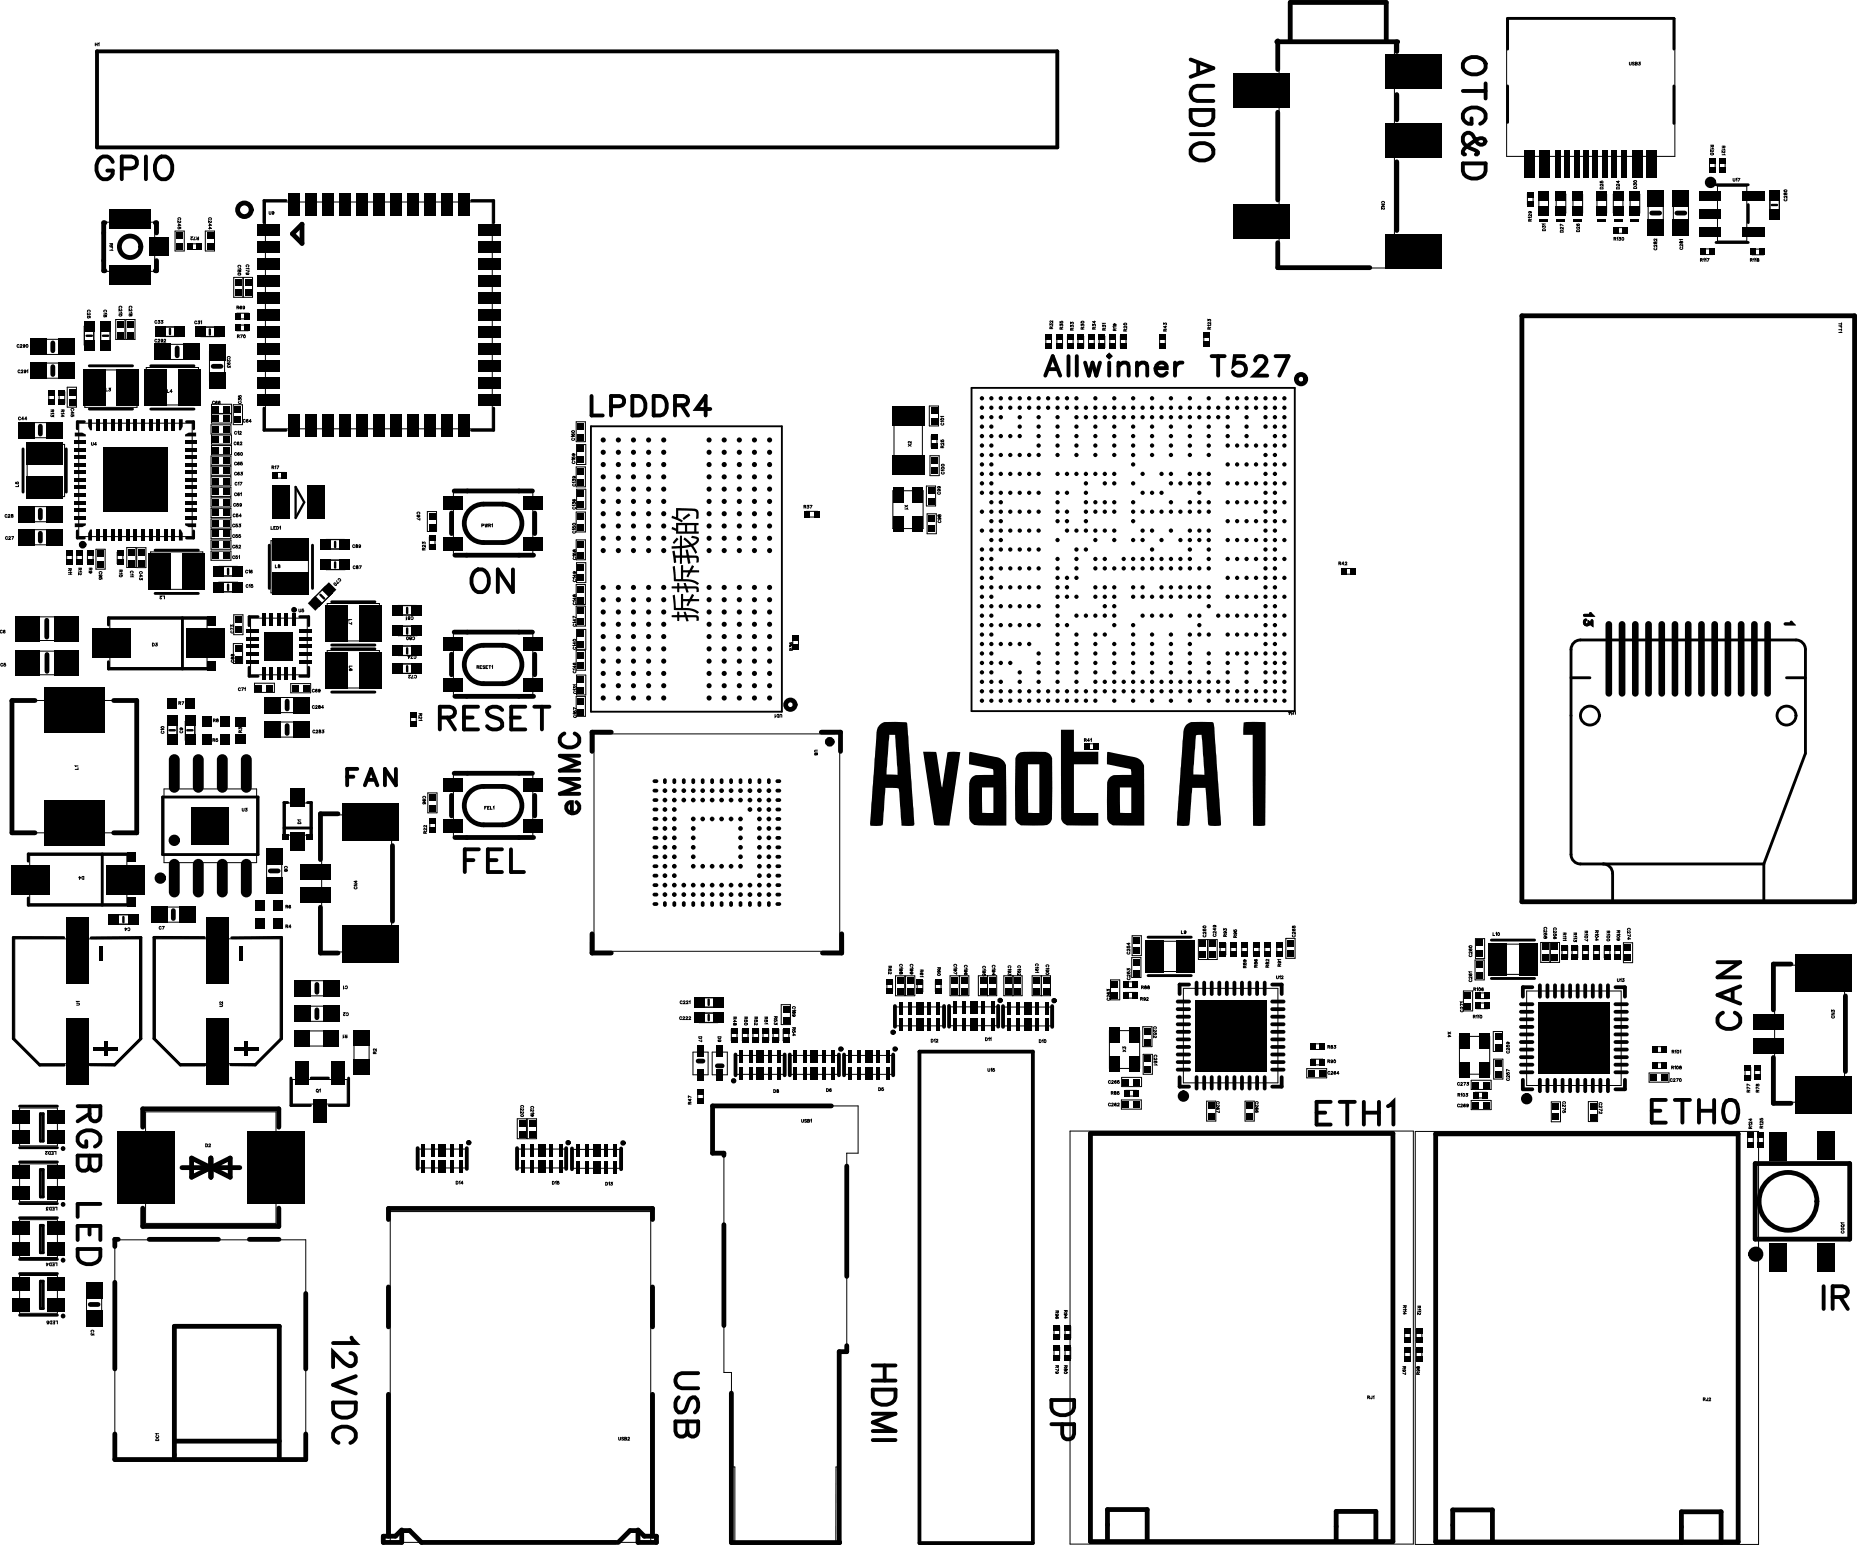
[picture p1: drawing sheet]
<svg xmlns="http://www.w3.org/2000/svg" width="98mm" height="82mm" viewBox="0 0 98 82" stroke-linecap="round" stroke-linejoin="round" font-family="sans-serif">
<defs><g id="words">
<text font-size="9.5" fill="#fff" x="45.8" y="44.9">Avaota A1</text>
<g font-size="4.2" fill="#fff">
<text x="5" y="10">GPIO</text>
<text x="62.5" y="8.6" transform="rotate(90 62.5 8.6)">AUDIO</text>
<text x="24.8" y="31.8">ON</text>
<text x="23.2" y="39.1">RESET</text>
<text x="24.5" y="46.6">FEL</text>
<text x="69.5" y="60">ETH1</text>
<text x="87.3" y="59.9">ETH0</text>
<text x="90.5" y="54.5" transform="rotate(-90 90.5 54.5)">CAN</text>
<text x="3.6" y="67" transform="rotate(90 3.6 67)">RGB LED</text>
<text x="96.4" y="69.7">IR</text>
<text x="17.1" y="76.4" transform="rotate(90 17.1 76.4)">12V</text>
<text x="45.7" y="76.3" transform="rotate(90 45.7 76.3)">HDM</text>
<text x="55.1" y="76.2" transform="rotate(90 55.1 76.2)">DP</text>
</g>
<g font-size="3.7" fill="#fff">
<text x="31.2" y="22.4">LPDDR4</text>
<text x="55.2" y="20.3">Allwinner T527</text>
<text x="29.3" y="43.1" transform="rotate(-90 29.3 43.1)">eMMC</text>
</g>
<text font-size="3.2" fill="#fff" x="18.3" y="41.9">FAN</text>
<text font-size="2.1" fill="#fff" x="35.2" y="32.9" transform="rotate(-90 35.2 32.9)">拆拆我的</text>
<text font-size="1.6" fill="#fff" x="83.6" y="33.1" transform="rotate(90 83.6 33.1)">13</text>
<g font-size=".5" fill="#fff">
<text x="5" y="2.5">H1</text>
<text x="86.2" y="3.5">USB3</text>
<text x="14.2" y="11.4">U9</text>
<text x="73" y="11.1" transform="rotate(90 73 11.1)">CN2</text>
<text x="80.8" y="11.7" transform="rotate(-90 80.8 11.7)">R129</text>
<text x="84.6" y="10" transform="rotate(-90 84.6 10)">D25</text>
<text x="85.5" y="10" transform="rotate(-90 85.5 10)">D24</text>
<text x="86.4" y="10" transform="rotate(-90 86.4 10)">D30</text>
<text x="90.4" y="8.2" transform="rotate(90 90.4 8.2)">R120</text>
<text x="91" y="8.2" transform="rotate(90 91 8.2)">R121</text>
<text x="91.7" y="9.7">U17</text>
<text x="94.3" y="10.6" transform="rotate(-90 94.3 10.6)">C280</text>
<text x="4.6" y="16.8" transform="rotate(90 4.6 16.8)">C25</text>
<text x="5.4" y="16.8" transform="rotate(90 5.4 16.8)">C18</text>
<text x="5.7" y="13.3" transform="rotate(90 5.7 13.3)">RF1</text>
<text x="6.2" y="16.7" transform="rotate(90 6.2 16.7)">C210</text>
<text x="6.8" y="16.7" transform="rotate(90 6.8 16.7)">C218</text>
<text x="8.2" y="17.2">C33</text>
<text x="9.3" y="12.1" transform="rotate(90 9.3 12.1)">C245</text>
<text x="10.1" y="12.7" transform="rotate(-180 10.1 12.7)">R72</text>
<text x="10.3" y="17.2">C31</text>
<text x="11" y="12.1" transform="rotate(90 11 12.1)">C244</text>
<text x="12.5" y="16.4">R69</text>
<text x="12.5" y="14.6" transform="rotate(90 12.5 14.6)">C180</text>
<text x="12.5" y="17.9">R70</text>
<text x="13" y="14.5" transform="rotate(90 13 14.5)">C179</text>
<text x="55.5" y="17.4" transform="rotate(-90 55.5 17.4)">R32</text>
<text x="56" y="17.4" transform="rotate(-90 56 17.4)">R35</text>
<text x="56.6" y="17.5" transform="rotate(-90 56.6 17.5)">R33</text>
<text x="57.1" y="17.4" transform="rotate(-90 57.1 17.4)">R30</text>
<text x="57.8" y="17.4" transform="rotate(-90 57.8 17.4)">R34</text>
<text x="58.3" y="17.5" transform="rotate(-90 58.3 17.5)">R31</text>
<text x="58.9" y="17.5" transform="rotate(-90 58.9 17.5)">R19</text>
<text x="59.4" y="17.5" transform="rotate(-90 59.4 17.5)">R20</text>
<text x="61.5" y="17.5" transform="rotate(-90 61.5 17.5)">R43</text>
<text x="63.9" y="17.4" transform="rotate(-90 63.9 17.4)">R123</text>
<text x="81.6" y="12.2" transform="rotate(-90 81.6 12.2)">D31</text>
<text x="82.5" y="12.3" transform="rotate(-90 82.5 12.3)">D27</text>
<text x="83.4" y="12.3" transform="rotate(-90 83.4 12.3)">D26</text>
<text x="85.4" y="12.8">R130</text>
<text x="87.5" y="13.2" transform="rotate(-90 87.5 13.2)">C282</text>
<text x="88.8" y="13.2" transform="rotate(-90 88.8 13.2)">C281</text>
<text x="89.9" y="13.9">R117</text>
<text x="92.6" y="13.9">R118</text>
<text x="97.2" y="17.6" transform="rotate(90 97.2 17.6)">TFT1</text>
<text x=".9" y="18.4">C290</text>
<text x=".9" y="19.8">C291</text>
<text x="1" y="22.3">C44</text>
<text x="2.6" y="22.1" transform="rotate(90 2.6 22.1)">R13</text>
<text x="3.2" y="22.1" transform="rotate(90 3.2 22.1)">R14</text>
<text x="3.7" y="22.1" transform="rotate(90 3.7 22.1)">C45</text>
<text x="4.8" y="23.6">U4</text>
<text x="5.6" y="20.8">L3</text>
<text x="8.2" y="18.2">C292</text>
<text x="8.8" y="20.8">L4</text>
<text x="11.2" y="21.4">C66</text>
<text x="12" y="19.5" transform="rotate(90 12 19.5)">C293</text>
<text x="12.4" y="23.6">C62</text>
<text x="12.4" y="23">C12</text>
<text x="12.6" y="21.4" transform="rotate(-90 12.6 21.4)">C35</text>
<text x="12.9" y="22.4">C64</text>
<text x="48" y="23.6" transform="rotate(-90 48 23.6)">X2</text>
<text x=".3" y="27.4">C28</text>
<text x=".3" y="28.6">C27</text>
<text x=".8" y="25.8" transform="rotate(-90 .8 25.8)">L5</text>
<text x="12.3" y="29.1">C52</text>
<text x="12.3" y="27.9">C53</text>
<text x="12.3" y="28.5">C55</text>
<text x="12.3" y="29.6">C51</text>
<text x="12.3" y="27.4">C54</text>
<text x="12.3" y="26.8">C59</text>
<text x="12.4" y="24.2">C60</text>
<text x="12.4" y="26.3">C61</text>
<text x="12.4" y="25.2">C63</text>
<text x="12.4" y="24.7">C65</text>
<text x="12.4" y="25.7">C17</text>
<text x="14.3" y="28.1">LED1</text>
<text x="14.4" y="24.9">R17</text>
<text x="18.6" y="29">C89</text>
<text x="22" y="27.5" transform="rotate(90 22 27.5)">C97</text>
<text x="22.3" y="29.1" transform="rotate(-90 22.3 29.1)">R23</text>
<text x="25.5" y="27.9">PWR1</text>
<text x="42.5" y="26.9">R37</text>
<text x="47.8" y="26.9" transform="rotate(90 47.8 26.9)">X1</text>
<text x="49.6" y="26.2" transform="rotate(-90 49.6 26.2)">C99</text>
<text x="49.6" y="27.7" transform="rotate(-90 49.6 27.7)">C98</text>
<text x="49.8" y="25.1" transform="rotate(-90 49.8 25.1)">C100 R25 C101</text>
<text x="70.8" y="29.9">R42</text>
<text x="0" y="33.6">C6</text>
<text x="0" y="35.3">C5</text>
<text x="3.6" y="30.4" transform="rotate(90 3.6 30.4)">R11</text>
<text x="4.1" y="30.4" transform="rotate(90 4.1 30.4)">R12</text>
<text x="4.6" y="30.3" transform="rotate(90 4.6 30.3)">R9</text>
<text x="5.2" y="30.7" transform="rotate(90 5.2 30.7)">C95</text>
<text x="6.2" y="30.5" transform="rotate(90 6.2 30.5)">R10</text>
<text x="6.8" y="30.5" transform="rotate(90 6.8 30.5)">C11</text>
<text x="7.3" y="30.7" transform="rotate(90 7.3 30.7)">C43</text>
<text x="8.1" y="34.2">D3</text>
<text x="8.4" y="31.7" transform="rotate(-180 8.4 31.7)">L2</text>
<text x="12.2" y="33.5" transform="rotate(-90 12.2 33.5)">C73</text>
<text x="12.2" y="35.1" transform="rotate(-90 12.2 35.1)">C88</text>
<text x="13" y="30.4">C16</text>
<text x="13" y="31.1">C15</text>
<text x="14.6" y="30.1">L8</text>
<text x="15.8" y="32.4">U5</text>
<text x="17.6" y="31" transform="rotate(135 17.6 31)">C70</text>
<text x="18.4" y="33" transform="rotate(90 18.4 33)">L7</text>
<text x="18.4" y="35.5" transform="rotate(90 18.4 35.5)">L6</text>
<text x="18.7" y="30.1">C87</text>
<text x="21.5" y="32.8" transform="rotate(-180 21.5 32.8)">C81</text>
<text x="21.5" y="33.9" transform="rotate(-180 21.5 33.9)">C80</text>
<text x="21.6" y="34.9" transform="rotate(-180 21.6 34.9)">C74</text>
<text x="21.6" y="35.9" transform="rotate(-180 21.6 35.9)">C72</text>
<text x="25.2" y="35.4">RESET1</text>
<text x="41.7" y="34.4" transform="rotate(-90 41.7 34.4)">R36</text>
<text x="3.9" y="40.7" transform="rotate(-90 3.9 40.7)">L1</text>
<text x="8.5" y="38.8" transform="rotate(-90 8.5 38.8)">C10</text>
<text x="9.4" y="37.3">R7</text>
<text x="9.5" y="38.8" transform="rotate(-90 9.5 38.8)">C9</text>
<text x="11.3" y="39.3">R5</text>
<text x="11.3" y="38.3">R8</text>
<text x="12.6" y="38.8" transform="rotate(-90 12.6 38.8)">R3</text>
<text x="12.6" y="36.6">C71</text>
<text x="16.5" y="36.7">C69</text>
<text x="16.5" y="37.5">C284</text>
<text x="16.5" y="38.8">C283</text>
<text x="22.1" y="38.1" transform="rotate(90 22.1 38.1)">R21</text>
<text x="30.3" y="38" transform="rotate(-90 30.3 38)">C157C131C146C140C147C148C149C158 C150C136C139C159C160</text>
<text x="41" y="38" transform="rotate(-180 41 38)">UD1</text>
<text x="43" y="40" transform="rotate(90 43 40)">U8</text>
<text x="57.4" y="39.3">R41</text>
<text x="68.2" y="37.8" transform="rotate(-180 68.2 37.8)">U14</text>
<text x="12.8" y="43">U3</text>
<text x="15" y="46.1" transform="rotate(90 15 46.1)">C8</text>
<text x="15.7" y="43.6" transform="rotate(-90 15.7 43.6)">D1</text>
<text x="18.7" y="47" transform="rotate(-90 18.7 47)">CN4</text>
<text x="22.3" y="42.5" transform="rotate(90 22.3 42.5)">C96</text>
<text x="22.4" y="44.1" transform="rotate(-90 22.4 44.1)">R22</text>
<text x="25.6" y="42.9">FEL1</text>
<text x="4" y="53.2" transform="rotate(-90 4 53.2)">U1</text>
<text x="6.6" y="49.3" transform="rotate(-180 6.6 49.3)">C4</text>
<text x="8.4" y="49.2">C7</text>
<text x="11.6" y="53.3" transform="rotate(-90 11.6 53.3)">U2</text>
<text x="15.1" y="49.1">R4</text>
<text x="15.1" y="48.1">R6</text>
<text x="18.1" y="53.8" transform="rotate(-180 18.1 53.8)">C2</text>
<text x="18.2" y="52.3" transform="rotate(-180 18.2 52.3)">C1</text>
<text x="35.9" y="54">C222</text>
<text x="36" y="53.2">C221</text>
<text x="41.9" y="53.8" transform="rotate(90 41.9 53.8)">C189</text>
<text x="46.9" y="51.5" transform="rotate(90 46.9 51.5)">R62</text>
<text x="47.5" y="51.5" transform="rotate(90 47.5 51.5)">C198</text>
<text x="48.1" y="51.5" transform="rotate(90 48.1 51.5)">C199</text>
<text x="48.6" y="51.7" transform="rotate(90 48.6 51.7)">R61</text>
<text x="49.5" y="51.6" transform="rotate(90 49.5 51.6)">R60</text>
<text x="50.4" y="51.5" transform="rotate(90 50.4 51.5)">C197</text>
<text x="51" y="51.6" transform="rotate(90 51 51.6)">C196</text>
<text x="51.9" y="51.6" transform="rotate(90 51.9 51.6)">C195</text>
<text x="52.4" y="51.6" transform="rotate(90 52.4 51.6)">C194</text>
<text x="53.3" y="51.6" transform="rotate(90 53.3 51.6)">C193</text>
<text x="53.8" y="51.6" transform="rotate(90 53.8 51.6)">C192</text>
<text x="54.7" y="51.5" transform="rotate(90 54.7 51.5)">C191</text>
<text x="55.3" y="51.6" transform="rotate(90 55.3 51.6)">C190</text>
<text x="58.5" y="52.9" transform="rotate(-90 58.5 52.9)">C263</text>
<text x="59.6" y="51.8" transform="rotate(-90 59.6 51.8)">C253C254</text>
<text x="60.3" y="53">R92</text>
<text x="60.4" y="52.4">R88</text>
<text x="62.5" y="49.5">L9</text>
<text x="63.6" y="49.6" transform="rotate(-90 63.6 49.6)">C250</text>
<text x="64.1" y="49.6" transform="rotate(-90 64.1 49.6)">C249</text>
<text x="64.7" y="49.6" transform="rotate(-90 64.7 49.6)">R93</text>
<text x="65.2" y="49.6" transform="rotate(-90 65.2 49.6)">R95</text>
<text x="65.7" y="51.2" transform="rotate(-90 65.7 51.2)">R89</text>
<text x="66.3" y="51.2" transform="rotate(-90 66.3 51.2)">R86</text>
<text x="66.9" y="51.2" transform="rotate(-90 66.9 51.2)">R82</text>
<text x="67.5" y="51.8">U12</text>
<text x="67.6" y="51.1" transform="rotate(-90 67.6 51.1)">R91</text>
<text x="68.3" y="49.6" transform="rotate(-90 68.3 49.6)">C268</text>
<text x="77.2" y="53.5" transform="rotate(-90 77.2 53.5)">C271</text>
<text x="77.7" y="51.9" transform="rotate(-90 77.7 51.9)">C261C260</text>
<text x="77.9" y="53.9">R110</text>
<text x="78" y="52.5">R106</text>
<text x="79" y="49.6">L10</text>
<text x="81.6" y="49.7" transform="rotate(90 81.6 49.7)">C258</text>
<text x="82.1" y="49.7" transform="rotate(90 82.1 49.7)">C256</text>
<text x="82.6" y="49.8" transform="rotate(90 82.6 49.8)">R111</text>
<text x="83.2" y="49.8" transform="rotate(90 83.2 49.8)">R113</text>
<text x="83.8" y="49.8" transform="rotate(90 83.8 49.8)">R107</text>
<text x="84.3" y="49.8" transform="rotate(90 84.3 49.8)">R104</text>
<text x="84.9" y="49.8" transform="rotate(90 84.9 49.8)">R100</text>
<text x="85.5" y="49.8" transform="rotate(90 85.5 49.8)">R109</text>
<text x="85.5" y="52">U13</text>
<text x="86" y="49.7" transform="rotate(90 86 49.7)">C274</text>
<text x="96.9" y="53.9" transform="rotate(-90 96.9 53.9)">CN3</text>
<text x="16.7" y="57.8">Q1</text>
<text x="18.1" y="54.9" transform="rotate(-180 18.1 54.9)">R1</text>
<text x="19.7" y="55.8" transform="rotate(-90 19.7 55.8)">R2</text>
<text x="27.5" y="59.1" transform="rotate(90 27.5 59.1)">C220</text>
<text x="28" y="59.1" transform="rotate(90 28 59.1)">C219</text>
<text x="36.4" y="58.4" transform="rotate(-90 36.4 58.4)">R47</text>
<text x="36.9" y="55.1" transform="rotate(90 36.9 55.1)">D7</text>
<text x="37.9" y="55.1" transform="rotate(90 37.9 55.1)">D9</text>
<text x="38.7" y="54.3" transform="rotate(90 38.7 54.3)">R48</text>
<text x="39.3" y="54.2" transform="rotate(90 39.3 54.2)">R50</text>
<text x="39.9" y="54.2" transform="rotate(90 39.9 54.2)">R52</text>
<text x="40.4" y="54.2" transform="rotate(90 40.4 54.2)">R51</text>
<text x="40.9" y="54.2" transform="rotate(90 40.9 54.2)">R53</text>
<text x="40.9" y="57.9">D8</text>
<text x="41.9" y="54.8" transform="rotate(90 41.9 54.8)">R54</text>
<text x="42.4" y="59.4">USB1</text>
<text x="43.7" y="57.8">D6</text>
<text x="46.5" y="57.8">D5</text>
<text x="49.3" y="55.2">D12</text>
<text x="52.1" y="55.1">D11</text>
<text x="52.2" y="56.7">U15</text>
<text x="55" y="55.2">D10</text>
<text x="58.6" y="58.6">C262</text>
<text x="58.6" y="57.4">C265</text>
<text x="58.8" y="58">R85</text>
<text x="59.4" y="55.7" transform="rotate(-90 59.4 55.7)">X3</text>
<text x="61" y="54.9" transform="rotate(90 61 54.9)">C252 C251</text>
<text x="64.3" y="58.9" transform="rotate(90 64.3 58.9)">C267</text>
<text x="66.3" y="58.9" transform="rotate(90 66.3 58.9)">C266</text>
<text x="70.2" y="56.3">R90</text>
<text x="70.2" y="55.5">R83</text>
<text x="70.2" y="56.9">C264</text>
<text x="76.5" y="54.9" transform="rotate(90 76.5 54.9)">X4</text>
<text x="77.1" y="58.6">C269</text>
<text x="77.1" y="57.5">C273</text>
<text x="77.1" y="58.1">R103</text>
<text x="79.7" y="57.2" transform="rotate(-90 79.7 57.2)">C257 C259</text>
<text x="82.6" y="58.9" transform="rotate(90 82.6 58.9)">C275</text>
<text x="84.5" y="58.9" transform="rotate(90 84.5 58.9)">C272</text>
<text x="88.3" y="57.3">C270</text>
<text x="88.4" y="56.6">R108</text>
<text x="88.4" y="55.8">R101</text>
<text x="92.4" y="57.8" transform="rotate(-90 92.4 57.8)">R77</text>
<text x="92.5" y="59.7" transform="rotate(-90 92.5 59.7)">R124</text>
<text x="92.9" y="57.8" transform="rotate(-90 92.9 57.8)">R78</text>
<text x="93.1" y="59.7" transform="rotate(-90 93.1 59.7)">R125</text>
<text x="2.4" y="61.1" transform="rotate(-180 2.4 61.1)">LED2</text>
<text x="2.4" y="64.1" transform="rotate(-180 2.4 64.1)">LED3</text>
<text x="10.9" y="60.7">D2</text>
<text x="24.1" y="62.7">D14</text>
<text x="29.2" y="62.7">D15</text>
<text x="32" y="62.8">D13</text>
<text x="97.4" y="65.3" transform="rotate(-90 97.4 65.3)">CGQ1</text>
<text x="2.4" y="67" transform="rotate(-180 2.4 67)">LED4</text>
<text x="2.5" y="70.1" transform="rotate(-180 2.5 70.1)">LED5</text>
<text x="4.7" y="70.7" transform="rotate(90 4.7 70.7)">C3</text>
<text x="55.8" y="69.8" transform="rotate(90 55.8 69.8)">R96</text>
<text x="56.2" y="69.8" transform="rotate(90 56.2 69.8)">R94</text>
<text x="74.2" y="69.5" transform="rotate(90 74.2 69.5)">R114</text>
<text x="74.9" y="69.6" transform="rotate(90 74.9 69.6)">R112</text>
<text x="8.2" y="76.2" transform="rotate(-90 8.2 76.2)">DC1</text>
<text x="32.7" y="76.2">USB2</text>
<text x="55.8" y="72.7" transform="rotate(90 55.8 72.7)">R79</text>
<text x="56.2" y="72.7" transform="rotate(90 56.2 72.7)">R80</text>
<text x="72.3" y="74.1">RJ1</text>
<text x="74.1" y="72.7" transform="rotate(90 74.1 72.7)">R97</text>
<text x="74.9" y="72.7" transform="rotate(-90 74.9 72.7)">R98</text>
<text x="90.1" y="74.2">RJ2</text>
</g>
</g></defs>
<g fill="none" stroke="#000" stroke-width=".05">
<path d="M1 18.3h-.1v.1l.1-.1M1.1 19.6h-.1v.1h.1M1.1 18.3h.1l-.1 .1h.1M1.1 19.6h.1l-.1 .1h.1M1.3 18.3h-.1v-.1l.1 .1-.1 .1M1.4 19.6l-.1 .1v-.1l.1 .1h-.1M1.4 19.6l.1 .1M2 18h1.6v.8h-1.6zM2 19.2h1.6v.8h-1.6zM4.5 17.3l.5-.1v1l-.5 .1zM4.5 17.2v1M4.5 19.6h2.7v2h-2.7z"/>
<path d="M4.7 16.7l-.1 .1 .1-.1 .1 .1M4.7 16.5v-.1h.1l-.1 .1M4.7 16.6v.1l-.1-.1v.1M5 17.3v1M5 2.3v.1M5 2.3h.1M5.1 2.8h50.8v5h-50.8zM5.1 2.3v.1M5.2 2.3v.1M5.3 17.3l.5-.1v1.1h-.5zM5.3 17.2v1M5.5 16.5v-.1h.1v.1"/>
<path d="M5.6 11.8h2.6v2.6h-2.6zM5.6 16.6h-.1M5.8 12.9h.2l-.1 .1v-.1M5.8 13h.2v.1M5.9 12.9l-.1 .1M5.9 13v.1M5.9 13.2h-.1M6.1 16.9h.5v1.1h-.5zM6.3 16.3l.1-.1v.1M6.4 16.4v.1l-.1-.1v.1M6.4 16.5l-.1 .1M6.7 16.9h.4v1.1h-.4z"/>
<path d="M6.9 16.3v-.1h.1l-.1 .1M6.9 16.4v.1l-.1-.1v.1M6.9 16.5l-.1 .1M7.7 19.4h2.8v2h-2.8zM8.3 17h-.1v.1h.1M8.3 18h-.1v.1h.1M8.4 18h.1l-.1 .1h.1M8.4 17h.1v.1h-.1M8.5 17.3h1v.5h-1zM8.5 17h.1v.1h-.1M8.6 18.2h1.6v.8h-1.6zM8.6 18h-.1h.1l-.1 .1"/>
<path d="M8.7 18h.1l-.1 .1h.1M9.3 12.2h.4v1.1h-.4zM9.4 11.9h.2l-.1-.1v.2M9.4 12v.1l.1-.1 .1 .1M9.4 11.6l.1-.1h.1l-.1 .1M9.5 17.3h-1v.5M9.5 11.7v.1l-.1-.1v.1M10 12.9h.6v.3h-.6zM10.1 12.5h.1l-.1 .1h.1M10.3 12.5l-.1 .2h.1M10.4 12.5l.1 .1M10.4 17h-.1v.1h.1"/>
<path d="M10.5 17h.1v.1h-.1M10.5 12.5v.2h-.1l.1-.1M10.6 17.8h1M10.6 17.3h1v.5h-1zM10.6 17l.1 .1M10.9 12.2h.4v1.1h-.4zM11 11.9h.2l-.1-.1v.2M11 12.1h.2l-.1-.1v.1M11.1 11.6v-.1h.1v.1M11.1 18.6h.8v1.6h-.8zM11.2 11.7l-.1 .1-.1-.1v.1M12 19.2l.1 .1 .1-.1h-.1v.1"/>
<path d="M12.1 19.3v.1h.1M12.1 19v-.1h.1l-.1 .1M12.1 19v.1l-.1-.1v.1M12.4 14.7h1v1h-1zM12.5 17.2h.6v.3h-.6zM12.5 16.6h.6v.3h-.6zM12.5 16.3l.1-.1h-.1v.1M12.6 17.8l.1-.1h-.1v.2M12.6 16.3h.1M12.6 17.8l.1 .1M12.6 14.1v-.1l.1 .1M12.7 14.2h-.1"/>
<path d="M12.7 17.7h.1l-.1 .2M12.8 16.2l-.1 .1h.1h-.1M12.9 14.7v1M12.9 16.2v.1v-.1v.1M13 14.4l.1 .1h.1h-.1M13.1 14.1v-.1h.1l-.1 .1M13.1 14.2h-.1M13.2 14.3v.1l-.2-.1M14 10.7h12v12h-12zM14.2 11.2l.1 .1v-.1M14.5 11.2l-.1 .1v-.1l.1 .1h-.1M55.3 17.8h.3v.6h-.3z"/>
<path d="M55.5 17.2v-.1h.1l.1 .1M55.6 17.4v-.1l-.1 .1h.2M55.7 17v.1l-.1-.1v.1M55.7 17.3h-.1M55.9 17.8h.3v.6h-.3zM56.1 17.2h.1v.1M56.1 17v.1l.1-.1v.1M56.1 17.4v-.1v.1h.1M56.2 17.3l-.1 .1M56.5 17.8h.3v.6h-.3zM56.6 17.3v-.1h.1l.1 .1M56.6 17.1l.1-.1 .1 .1"/>
<path d="M56.7 17.5l-.1-.1v.1h.2M56.8 17.4h-.1M57 17.8h.3v.6h-.3zM57.2 17.2h.1v.1M57.3 17.4l-.1-.1v.1h.1M57.3 17.3v.1M57.6 17.8h.3v.6h-.3zM57.8 17.2h.1v.1M57.9 17.4l-.1-.1v.1h.2M57.9 17v.1l-.1-.1h.2M58 17.3l-.1 .1M58.1 17.8h.3v.6h-.3z"/>
<path d="M58.3 17.3v-.1h.1l.1 .1M58.4 17.5l-.1-.1v.1h.2M58.5 17.1h-.1M58.5 17.4h-.1M58.7 17.8h.3v.6h-.3zM58.9 17.1l.1 .1h-.1l.1-.1v.1M59 17.5l-.1-.1v.1h.1M59 17.3h-.1M59 17.4h.1M59.3 17.8h.3v.6h-.3zM59.5 17.5v-.1v.1h.1M59.6 17.3v.1l-.1-.1"/>
<path d="M59.6 17.4l-.1 .1M61.3 17.8h.3v.6h-.3zM61.6 17.2v-.1h.1v.1M61.6 17.5v-.1v.1h.1M61.7 17.2v.2l-.1-.1h.1M61.7 17.4l-.1 .1M63.7 17.7h.3v.6h-.3zM63.9 17v-.1h.1v.1M64 17.4l-.1-.1v.1h.1M64 17.2l-.1 .1M64 17.1v.1l-.1-.1M64 17.3v.1"/>
<path d="M68.3 .1h5v2.1h.5v12h-6.1v-11.9h.6zM73.1 10.8h.1l-.1 .1h.1M73.1 10.8v-.1h.1v.1M73.2 11v.1l-.1-.1v.1M79.7 1h8.9v7.3h-8.9zM80.8 10.2h.3v.6h-.3zM80.9 11.2v.1v-.1l.1 .1M80.9 11.7v-.1v.1h.1M81 11.5h-.1M81 11.3v.1l-.1-.1v.1M81 11.6h-.1M81.4 10.3h.5v1h-.5z"/>
<path d="M81.6 12l.1-.1v.1M81.6 12.1h.1v.1h-.1zM81.7 11.8l-.1 .1M82.3 10.3h.5v1h-.5zM82.5 12.2h.2v.1h-.2zM82.7 12v.1l-.1-.1v.1M82.7 11.9h-.2v.1M83.2 10.3h.5v1h-.5zM83.4 12.2h.1l.1 .1h-.2zM83.4 11.9h.1M83.6 12v.1l-.2-.1v.1M84.5 10.3h.5v1h-.5z"/>
<path d="M84.6 9.6l.1 .1 .1-.1v.1M84.7 9.9h.1v.1h-.2zM84.8 9.7v.1l-.1-.1v.1M85.3 10.3h.6v1h-.6zM85.4 12.6h.1h-.1v.1M85.4 12h.6v.3h-.6zM85.4 12.6l.1 .1M85.5 9.9h.1l.1 .1h-.2zM85.5 12.6l.1 .1M85.6 9.6v.1l-.1-.1h.2M85.7 12.6v.1h-.1M85.7 9.7v.1l-.1-.1-.1 .1"/>
<path d="M86.2 3.3v.1l.1-.1M86.2 10.3h.5v1h-.5zM86.4 9.8v-.1h.1v.1M86.4 9.9h.1l.1 .1h-.2zM86.5 3.3h-.1l.1 .1h-.1M86.5 3.4h.1l-.1-.1 .1 .1M86.7 3.3h.1v.1h-.1M87.2 10.5h.8v1.6h-.8zM87.5 13.1l.1 .1v-.1M87.6 13v.1l-.1-.1M87.6 12.6v.1l-.1-.1v.1M88.5 10.5h.8v1.6h-.8z"/>
<path d="M88.9 13.1v.1h.1v-.1M89 12.9v.1l-.1-.1v.1M89 12.7h-.1M90 13.8v-.1v.1M90 13.8h.1M90 13.2h.6v.3h-.6zM90.1 13.7v.1M90.2 13.7v.1M90.3 13.7h.1l-.1 .1M90.4 8.5h.3v.6h-.3zM90.5 7.7h.1v.1v-.1M90.6 7.7l-.1 .1"/>
<path d="M90.6 7.9v.1l-.1-.1v.1M90.6 7.8l-.1 .1M90.9 9.9h1.5v2.9h-1.5zM91 8.5h.3v.6h-.3zM91.1 7.7h.1v.1v-.1M91.2 7.8h-.1M91.2 8v.1l-.1-.1v.1M91.2 7.9h-.1M91.2 8.1l-.1 .1M91.7 9.4v.2l.1-.2M91.8 9.5l.1 .1M91.9 9.4h.1v.2"/>
<path d="M92.6 13.8l.1-.1h-.1v.1M92.6 13.8h.1M92.7 13.2h.6v.3h-.6zM92.8 13.7v.1M92.9 13.7v.1M93.6 10.4h.5v1h-.5v-1h.5v1h-.5M94.4 10.5v.1h.1v-.1M94.5 10.4v.1l-.1-.1v.1M97.3 17.2h.1v.1M97.3 17.1h.1M97.3 17.4h.1M97.3 17.2v.1"/>
<path d="M97.4 17.6h-.1M97.4 17.1v.1M97.4 17.4v.1M.1 33.4h-.1v.1h.1M.1 35.1l-.1 .1h.1M.3 33.4h-.1l.1 .1v-.1h-.1M.3 35.1l-.1 .1h.1h-.1M.4 27.3h-.1v.1l.1-.1M.4 28.4h-.1v.1h.1M.4 27.3h.1l-.1 .1h.1M.5 28.4h.1l-.1 .1h.1M.6 28.4h.1l-.1 .1"/>
<path d="M.6 37.1h6.6v7h-6.6zM.8 25.5l.1 .1 .1-.1v.1M1 25.7h-.2M1.1 22.1h-.1v.1h.1M1.3 22.2h-.2l.1-.1v.1M1.3 28h1.6v.8h-1.6zM1.3 22.4h1.6v.8h-1.6zM1.3 26.8h1.6v.8h-1.6zM1.4 22.2h-.1l.1-.1v.1M1.4 23.5h2v2.8h-2zM1.5 32.6h2v1.3h-2zM1.5 34.4h2v1.3h-2z"/>
<path d="M2.6 20.7h.3v.6h-.3zM2.7 21.7h.1v.1v-.1M2.7 21.9v.1h.1M2.8 21.7l-.1 .1M2.8 21.8l-.1 .1M3.1 20.7h.3v.6h-.3zM3.2 21.7h.2v.1l-.1-.1M3.2 22h.2l-.1-.1v.2M3.3 21.7l-.1 .1M3.4 21.8l-.2 .1M3.5 29.2h.3v.6h-.3zM3.6 20.5h.4v1h-.4z"/>
<path d="M3.6 30.1h.2v.1l-.1-.1M3.7 30.1l-.1 .1M3.7 30.2l-.1 .1M3.7 30.3l-.1 .1M3.8 21.8h.1h-.1v.1M3.8 21.9v.1v-.1l.1 .1M3.8 21.7v-.1h.1v.1M4.1 29.2h.3v.6h-.3zM4.2 30.1h.1v.1l-.1-.1M4.2 22.4h6v6h-6zM4.2 30.1v.1M4.3 30.3v.1l-.1-.1v.1"/>
<path d="M4.3 30.2l-.1 .1M4.6 29.2h.3v.6h-.3zM4.7 30.1h.2l-.1 .1v-.1M4.7 30.2l.1 .1 .1-.1h-.1v.1M4.8 30.1l-.1 .1M4.8 23.4l.1 .2v-.2M5.1 29.1h.5v1h-.5zM5.1 23.5h-.1l.1-.1v.2M5.3 30.4v.1l.1-.1h-.1v.1M5.3 30.6h.1M5.3 30.3v-.1l.1 .1M5.6 20.5v.2h.1"/>
<path d="M5.8 20.5v.1l-.1 .1M5.8 32.8h5.2v2.5h-5.2zM6.2 29.2h.3v.6h-.3zM6.3 30.2h.2l-.1 .1v-.1M6.4 30.2l-.1 .1M6.4 30.3l-.1 .1M6.7 29h.5v1h-.5zM6.9 30.3l.1-.1v.1M7 30.4h-.1M7 30.5h-.1M7.2 29h.5v1h-.5zM7.4 30.5h.1l-.1-.1v.1"/>
<path d="M7.4 30.6v.1h.1v-.1M7.4 30.3v-.1l.1 .1M8 29.2h2.7v2h-2.7zM8.1 34l.1 .1-.1 .1zM8.2 34h.1v.1h-.1M8.5 31.5h.1l-.1 .1M8.6 38.7v.1h.1l-.1-.1M8.6 31.5h.1v.2M8.7 38.6h-.1M8.9 20.6v.2M9.1 20.7h-.1l.1-.1v.2M9.4 38.2h-.5v1l.5-.1v-1h-.5v1"/>
<path d="M9.5 37.2l.1-.1h-.1v.2M9.5 37.2l.1 .1M9.6 38.7v.1l.1-.1h-.1M9.6 38.5v.1h-.1l.1-.1v.1M9.6 37.1h.1l-.1 .2M9.8 38.2h.5v1M9.8 38.1h.5v1l-.5 .1zM11.2 25.2h1v.5h-1zM11.2 24.1h1v.5h-1zM11.2 28.6h1v.5h-1zM11.2 22.5h1v.5h-1zM11.2 24.7h1v.4h-1z"/>
<path d="M11.2 25.8h1v.5h-1zM11.2 26.3h1v.5h-1zM11.2 26.9h1v.5h-1zM11.2 27.5h1v.4h-1zM11.2 28h1v.5h-1zM11.2 29.2h1v.4h-1zM11.2 21.4h1v1h-1zM11.2 23h1v.5h-1zM11.2 23.6h1v.5h-1zM11.2 21.9h1M11.3 39.2l.1-.1h-.1v.1M11.3 38.1h.1l-.1-.1v.2"/>
<path d="M11.3 39.2h.1M11.3 38.1l.1 .1M11.3 21.3h-.1l.1 .1v-.1M11.5 21.2l-.1 .1 .1 .1v-.1h-.1M11.5 39.1h-.1l.1 .1h-.1M11.6 30.8h1v.5h-1zM11.6 30h1v.5h-1zM11.6 21.2v.1v.1v-.1M12.2 33.1h.1v.1M12.2 33.4l.1 .1h.1l-.1-.1M12.3 34.9v.1h.1l-.1-.1M12.3 21.4h.5v1.1h-.5z"/>
<path d="M12.3 34h.5v1.1h-.5zM12.4 33.3l-.2-.1v.1M12.4 32.5h.5v1.1h-.5zM12.4 28.9h-.1v.1h.1M12.4 27.8h-.1v.1l.1-.1M12.4 28.3h-.1v.1h.1M12.4 29.4l-.1 .1h.1M12.4 27.2l-.1 .1h.1M12.5 26.7h-.1v.1l.1-.1M12.5 23.4h-.1v.1h.1M12.5 22.9h-.1v.1l.1-.1M12.5 24h-.1v.1h.1"/>
<path d="M12.5 26.1h-.1v.1h.1M12.5 25h-.1v.1h.1M12.5 24.5h-.1v.1h.1M12.5 25.6h-.1l.1 .1v-.1M12.6 28.8l-.1 .1 .1 .1h-.1M12.6 27.7l-.1 .1 .1 .1-.1-.1M12.6 28.3l-.1 .1h.1h-.1M12.6 29.4l-.1 .1h.1h-.1M12.6 30v.5h-1M12.6 30.8v.5h-1M12.6 22.9v.1M12.6 27.2l-.1 .1h.1h-.1"/>
<path d="M12.6 25.5v.2M12.6 26.6l-.1 .1 .1 .1h-.1M12.6 21.2v-.1h.1v.1M12.6 20.9l.1 .1v-.1v.1M12.6 23.4v.1v-.1v.1M12.6 29.4l.1 .2M12.6 28.9h.1l-.1 .1h.1M12.6 38.6v-.1h.1l.1 .1M12.6 27.7h.1v.1h-.1M12.6 21.2l.1 .1h.1l-.1-.1M12.7 24h-.1v.1v-.1M12.7 26.1h-.1v.1v-.1v.1"/>
<path d="M12.7 25h-.1v.1v-.1v.1M12.7 24.5h-.1v.1v-.1v.1M12.7 22.9h.1l-.1 .1h.1M12.7 25.5h.1l-.1 .2M12.7 23.4h.1l-.1 .1h.1M12.7 38.7h-.1h.2M12.7 28.3l-.1 .1h.1h-.1M12.7 36.4h-.1v.1h.1M12.7 26.1l.1 .1M12.7 25h.1v.1h-.1M12.8 27.3h-.1v-.1v.1M12.8 26.7h-.1v-.1l.1 .1-.1 .1"/>
<path d="M12.8 36.4h.1l-.1 .1M12.8 38.6l-.1 .1M12.8 24.4l-.1 .1 .1 .1h-.1M12.9 36.4l.1 .1M13 22.2h-.1v.1h.1M13.1 30.2h-.1v.1h.1M13.1 22.2l-.1 .1h.1h-.1M13.1 31h-.1v.1l.1-.1M13.2 30.2v.1M13.2 31v.1M13.3 32.7h3v3h-3zM13.3 22.3h-.1l.1-.1v.1"/>
<path d="M13.3 30.2v.1v-.1v.1M13.4 30.9l-.1 .1 .1 .1-.1-.1M13.5 36.1h1v.5h-1zM14.3 28.6h2v2.8h-2zM14.3 27.9v.1h.1M14.4 24.7h.1h-.1v.1M14.4 36.9h1.6v.8h-1.6zM14.4 38.2h1.6v.8h-1.6zM14.4 24.7l.1 .1M14.5 27.9h.1M14.5 25h.6v.3h-.6zM14.5 24.7l.1 .1"/>
<path d="M14.6 29.9v.1h.1M14.6 27.9h-.1v.1h.1M14.6 27.9h.1v.1h-.1zM14.6 24.7h.1v.1M14.8 27.9v.1M15.4 36.2h1v.5h-1zM15.8 32.2l.1 .2v-.2M16.1 32.2l-.1 .1 .1 .1-.1-.1M16.6 36.5h-.1l.1 .1M16.6 37.4h-.1l.1 .1v-.1M16.7 38.7h-.2l.1 .1 .1-.1M16.7 37.4h.1l-.1 .1h.1"/>
<path d="M16.7 38.7h.1l-.1 .1h.1M16.8 36.5h-.1l.1 .1v-.1l-.1 .1M16.9 36.5l-.1 .1M17 38.6h.1v.1h-.1M17.1 37.4h-.1l.1-.1v.2M17.2 31l.4 .4M17.2 29.6h1l.1 .5h-1zM17.2 30.1h1M17.2 28.5h1l.1 .6-1.1-.1zM17.3 28.6h1M17.3 29.6h1M17.3 34.4h2.8v2h-2.8z"/>
<path d="M17.3 31.9h2.8v2h-2.8zM17.6 31.4l-.7 .7M17.6 31.4l-.4-.4-.7 .7 .4 .4M17.8 30.7l.1 .2v-.1M17.9 30.7l.1-.1v.1h-.1M18.5 35.4l.1 .1h-.1l.1-.1v.1M18.6 32.8h-.1v.1M18.6 32.9v.1h-.1M18.6 35.2h-.1v.1M18.8 28.9h-.1v.1l.1-.1M18.8 30h-.1v.1l.1-.1M19 29.9h.1l-.1 .2"/>
<path d="M19.1 28.9h-.1v-.1l.1 .1h-.1M21 33.1h1.1v.5h-1.1zM21 32.5h1M21 32h1l.1 .5h-1zM21 34.2h1l.1 .5h-1.1zM21 35.1h1l.1 .5h-1zM21 35.6h1M21.5 32.6v.1M21.6 35.7h.1l-.1 .1h.1M21.6 34.7v.1l.1-.1h-.1M21.7 37.8h.3v.6h-.3zM21.8 32.7h.1l-.1 .1v-.1"/>
<path d="M21.8 34.7l-.1 .1h.1M21.8 33.7h.1v.1h-.1M21.8 35.7v.2h.1M21.9 34.7h.1v.1h-.1M21.9 35.8h.1v.1l-.1-.1M22.1 27.3h.1h-.1h.1M22.1 27.2v-.1h.1v.1M22.2 37.8h.1v.1l-.1-.1M22.2 27.4v.1l-.1-.1M22.2 37.8v.1M22.3 37.9v.1l-.1-.1v.1M22.3 38.1h-.1"/>
<path d="M22.3 28.8v-.1h.2v.1M22.4 29.1v-.1l-.1 .1h.2M22.5 28.8v.1l-.1-.1v.1M22.5 29h-.1M22.6 27.1h.5v1h-.5zM22.7 28.4h.3v.6h-.3zM24 33.5h4.2v3.4h-4.2zM24 26h4.2v3.4h-4.2zM25.2 35.3l.1-.1h-.1v.2M25.3 35.3v.1M25.4 35.3h.1M25.5 35.2h-.1v.2h.1"/>
<path d="M25.5 27.8l.1-.1h-.1v.2M25.6 35.2v.1h-.1M25.6 27.7l.1 .2 .1-.2M25.7 35.3h.1M25.8 35.2h-.1v.2h.1M25.9 27.8v-.1v.2M25.9 35.2h.1M25.9 27.8l.1 .1M25.9 35.2v.2M26 27.8v.1M26 35.2l.1 .2M30.3 22.9v.1h.1h-.1"/>
<path d="M30.3 24.2v.1l.1-.1v.1M30.3 23.2v.1h.1v-.1M30.3 26.7v-.1h.1v.1M30.3 25.4h.1v.1M30.3 27.9h.1M30.3 24.4v.1h.1v-.1M30.3 26.4l.1 .1v-.1v.1M30.3 29.3h.1v-.1v.1M30.3 24l.1 .1h-.1l.1-.1v.1M30.3 26.8l.1 .1v-.1M30.3 25.6l.1 .1v-.1M30.3 28.1l.1 .1v-.1"/>
<path d="M30.3 35.1l.1 .1 .1-.1h-.1v.1M30.3 25.2l.1 .1h-.1l.1-.1v.1M30.3 37.6l.1 .1 .1-.1v.1M30.3 36.4v-.1h.1l.1 .1M30.4 29.5v.1h.1l-.1-.1M30.4 34.2v.2l.1-.1-.1-.1M30.4 35.5v.1h.1l-.1-.1M30.4 31.9v.1h.1l-.1-.1M30.4 30.7v.1l.1-.1h-.1M30.4 33v.1h.1l-.1-.1M30.4 30.2v.1h-.1l.1-.1v.1M30.4 37.9v.1l.1-.1"/>
<path d="M30.4 36.6v.1h.1v-.1M30.4 23.1h-.1M30.4 24.3l-.1 .1M30.4 34v.1l-.1-.1h.2M30.4 35.2v.1h-.1h.2M30.4 31.6v.1h-.1h.2M30.4 30.4v.1l-.1-.1h.2M30.4 32.8v.1l-.1-.1h.2M30.4 26.7l-.1 .1M30.4 25.5h-.1M30.4 28h-.1M30.5 29.4h-.2"/>
<path d="M30.5 34.1l-.2 .1M30.5 35.4h-.2M30.5 31.8h-.2M30.5 30.6h-.2M30.5 32.9l-.2 .1M30.5 32.7l-.2-.1v.1M30.5 24.7h.5v1.1h-.5zM30.5 22.3h.5v1.1h-.5zM30.5 27.1h.5v1h-.5zM30.5 28.6h.5v1h-.5zM30.5 30.9h.5v1.1h-.5zM30.5 32.1h.5v1h-.5z"/>
<path d="M30.5 34.4h.5v1.1h-.5zM30.5 36.8h.5v1.1h-.5zM30.5 37.8h-.1M30.5 36.5h-.1M30.5 36.2l-.1 .1M30.5 37.5l-.2-.1v.1M30.5 25.9h.5v1h-.5zM30.5 23.5h.5v1.1h-.5zM30.5 29.8h.5v1h-.5zM30.5 33.3h.5v1.1h-.5zM30.5 35.7h.5v1.1h-.5zM31.4 38.8h13v11.5h-13z"/>
<path d="M41 37.8v.1M41.1 37.8h.1v.1h-.1zM41.3 37.9v-.1l.1 .1M41.8 34.2l.1-.1v.1M41.8 34v.1l.1-.1h-.1l.1 .1M41.8 34.4v-.1v.1h.1M41.9 34.3l-.1 .1M41.9 33.7h.3v.6h-.3zM42.5 26.8h.1l-.1-.1v.2M42.6 26.8v.1M42.7 27.1h.6v.3h-.6zM42.7 26.7h.1v.1l-.1 .1"/>
<path d="M42.9 26.7h.1l-.1 .2M43.2 39.7h-.1l.1 .1M47.2 26h1.6v2h-1.6zM47.3 21.7h1.5v3.2h-1.5zM47.9 26.7l.1 .1M48 26.9h-.1M48 26.7l-.1 .1M48 23.5l.2 .1M48.2 23.3v.1h-.1M48.2 23.5l-.2 .1M49 25.7h.5v1.1h-.5zM49 27.2h.5v1h-.5z"/>
<path d="M49.2 21.5h.4v1h-.4zM49.2 24.1h.5v1.1h-.5zM49.3 23.1h.3v.6h-.3zM49.6 26l.1 .1v-.1M49.6 25.9l.1 .1h-.1l.1-.1v.1M49.6 25.7l.1 .1h-.1l.1-.1v.1M49.7 27.5v.1h.1l-.1-.1M49.7 27.4v.1h-.1l.1-.1 .1 .1M49.8 23.3v.1l.1-.1v.1M49.8 22.4v.1h.1v-.1M49.8 25l.1 .1v-.1M49.8 23.7v-.1v.1h.1"/>
<path d="M49.9 22.3h-.1M49.9 22l-.1 .1M49.9 23.4v.1l-.1-.1v.1M49.9 23.6h-.1M49.9 24.9h-.1M57.4 39.2l.1-.1h-.1v.1M57.4 39.2h.1M57.4 39.3h.6v.4h-.6zM57.6 39.2h-.1l.1-.1v.1M57.7 39.1v.1M68.2 37.6v.2l.1-.1h-.1M68.3 37.6l.1 .2"/>
<path d="M68.4 37.8l.1-.2v.2M70.8 29.8l.1-.1h-.1v.2M70.9 29.8v.1M71 30.1h.6v.3h-.6zM71.1 29.8h-.1l.1-.1v.2M71.2 29.8v.1h.1M.8 49.7h6.6v5.3l-1.3 1.3h-4l-1.3-1.3zM1 58.6h2v2h-2zM1.6 45.3h5.1v2.5h-5.1zM4.1 53.1h.1l-.1 .1M4.1 40.5l-.1 .1M4.1 40.6v.1h-.1"/>
<path d="M4.2 46.4v.1l.1-.1h-.1M4.2 53h-.1M4.3 46.4h.1v.1zM6 48.4h1l.1 .5h-1.1zM6.1 48.4v.5M6.6 49.1v.1l.1-.1h-.1M6.8 49.1h.1l-.1 .1M7.7 58.8h6.9v5.9h-6.9zM8.2 49.7h6.6v5.2l-1.3 1.4h-4l-1.3-1.4zM8.4 48h1.6v.8h-1.6zM8.5 49l-.1 .1v.1l.1-.1M8.6 49h.1l-.1 .2"/>
<path d="M8.7 41.7h4.9v3.9h-4.9zM11.6 53.2h.2l-.2 .1M11.8 53v.1l-.1-.1v.1M12.8 42.8l.1 .1v-.1M13 42.8h.1v.1h-.1M14.1 45.3h.8v1.6h-.8zM15.1 45.9v-.1l.1 .1M15.1 42.5h1.3v1.7h-1.3zM15.1 49h.1l-.1-.1v.2M15.1 48l.1-.1h-.1v.1M15.2 49v.1M15.2 48h.1"/>
<path d="M15.4 47.9l-.1 .1h.1h-.1M15.4 49h-.1l.1-.1v.2M15.5 57.1h2.9v1.3h-2.9zM15.8 43.5l.1 .1h-.1zM15.9 43.4h-.1M15.9 54.5h1.6v.8h-1.6zM16 51.9h1.6v.8h-1.6zM16 53.2h1.6v.8h-1.6zM16.8 57.7v.1M16.9 57.7v.1M17 43.1h3.7v7.3h-3.7zM18.2 54.7v.2"/>
<path d="M18.2 53.6h.1l-.1 .1h.1M18.2 52.2v.1M18.3 54.7v.1M18.3 52.2h.1l-.1 .1M18.3 53.6h.1v.1h-.1M18.4 54.7v.2h-.1l.1-.1M18.7 54.9h.8v1.6h-.8zM18.7 46.8h.2l-.2 .1h.2M18.8 46.9v.1h.1l-.1-.1M18.8 46.6v.1l-.1-.1h.2M19.8 55.7v-.1v.1h.1M19.9 55.5v.1l-.1-.1v.1"/>
<path d="M19.9 55.6l-.1 .1M22.4 42.3v.1l.1-.1h-.1l.1 .1M22.4 42.2v-.1l.1 .1M22.4 42.4v.1v-.1l.1 .1M22.5 44.1l-.1-.1v.1h.2M22.6 43.8v.1l-.1-.1v.1M22.6 43.7v.1l-.1-.1v.1M22.6 44h-.1M22.6 41.9h.5v1.1h-.5zM22.7 43.4h.3v.6h-.3zM24 40.9h4.2v3.4h-4.2zM25.6 42.7h.1"/>
<path d="M25.7 42.7h-.1v.1M25.8 42.7h.1M25.9 42.7h-.1v.1h.1M25.9 42.7v.1h.1M26.1 42.7v.1M27.4 59.2h.4v1h-.4zM27.6 58.6v-.1h.1v.1M27.7 58.7h-.2M27.7 58.8v.1l-.2-.1v.1M27.9 59.2h.5v1h-.5zM28.1 59h.1h-.1h.1M28.1 58.6v-.1l.1 .1"/>
<path d="M28.2 58.7v.1l-.1-.1v.1M28.2 58.9h-.1M36.1 53.8h-.1v.1h.1M36.1 53h-.1v.1h.1M36.1 53.8h.1l-.1 .1h.1M36.2 53l-.1 .1h.1M36.3 53.8h.1l-.1 .1h.1M36.3 53h.1l-.1 .1h.1M36.4 53.8h.1l-.1 .1h.1M36.5 53v.1M36.5 58.4l-.1-.1v.1h.2M36.5 58.1v.1h-.1h.2"/>
<path d="M36.6 58.3l-.1 .1M36.6 58.1l-.2-.1v.1M36.7 55.7h.8v1.2h-.8zM36.9 57.7h.3v.6h-.3zM37 53.6h1v.5h-1zM37 54.9h.1h-.1zM37.1 55v.1l-.1-.1M37.7 55.7h.8v1.2h-.8zM38 53.3v-.5h-1v.5h1v-.5h-1v.5M38 53.6h-1v.5M38 54.9h.1h-.1zM38 55v.1l.1-.1h-.1l.1 .1"/>
<path d="M38.7 54.5h.3v.6h-.3zM38.8 53.8h.1v.1v-.1M38.8 54h.1h-.1v.1M38.9 53.9h-.1M39 55.8h2.5v1h-2.5zM39.3 54.5h.3v.6h-.3zM39.4 53.8h.1v.1v-.1M39.4 54v.1l.1-.1v.1M39.5 53.9h-.1M39.8 54.5h.3v.6h-.3zM39.9 53.8h.2v.1l-.1-.1M39.9 54v.1l.1-.1 .1 .1"/>
<path d="M40 53.9h-.1M40 54.1v.1l-.1-.1v.1M40.4 54.5h.3v.6h-.3zM40.4 53.8h.2v.1l-.1-.1M40.5 54v.1v-.1l.1 .1M40.5 53.9h-.1M40.6 54.1l-.2 .1M40.9 54.5h.3v.6h-.3zM40.9 57.6l.1 .1v.1h-.1zM41 53.8h.1v.1l-.1-.1M41 53.9v.1v-.1l.1 .1M41 54.1v.1h.1v-.1"/>
<path d="M41 53.8v.1M41.3 53.1h.5v1.1h-.5zM41.4 54.5h.3v.6h-.3zM41.8 55.8h2.5v1h-2.5zM41.9 54.4h.2v.1l-.1-.1M41.9 54.8h.2l-.1-.1v.1M41.9 53.7l.1 .1 .1-.1h-.1v.1M42 54.5l-.1 .1 .1-.1 .1 .1M42 53.4v-.1h.1l-.1 .1M42 54.4l-.1 .1M42 53.4l-.1 .1M42.4 59.2v.2l.1-.2"/>
<path d="M42.7 59.2h-.1l.1 .2h-.1M42.7 59.3h.1v.1l-.1-.2 .1 .1M42.9 59.3v.1M43.7 57.6h.1v.1h-.1zM44 57.6l-.1 .1h.1h-.1M44.7 55.8h2.5v1h-2.5zM46.5 57.5l.1 .1v.1h-.1zM46.7 57.5l-.1 .1 .1 .1h-.1M46.9 51.9h.3v.6h-.3zM47 51.1h.2l-.1 .1v-.1M47.1 51.3h-.1h.1v.1M47.1 51.2h-.1"/>
<path d="M47.1 51.4v.1l-.1-.1v.1M47.4 51.6h.5v1.1h-.5zM47.4 53.3h2.5v1h-2.5zM47.6 51.3l.1 .1v-.1v.1M47.6 51.1v-.1h.1v.1M47.7 51.2h-.1M47.9 51.6h.5v1.1h-.5zM48.2 51.3v.1l.1-.1h-.1v.1M48.2 51.4v.1h.1h-.1M48.2 51.1v-.1h.1v.1M48.3 51.2h-.2M48.5 51.9h.3v.6h-.3z"/>
<path d="M48.7 51.3h.1v.1v-.1M48.7 51.5l.1 .1h-.1l.1-.1v.1M48.8 51.4h-.1M48.8 51.6l-.1 .1M49.3 55h.1l-.1 .1zM49.4 55l.1 .1M49.5 51.9h.3v.6h-.3zM49.5 55h.1l-.1 .1h.1M49.6 51.2h.1v.1v-.1M49.6 51.4h.1h-.1h.1M49.7 51.2l-.1 .1M50.3 53.3h2.5v1h-2.5z"/>
<path d="M50.3 51.6h1v1.1h-1zM50.5 51.3v.1l.1-.1h-.1l.1 .1M50.5 51.1v-.1h.1v.1M50.6 51.2h-.1M50.6 51.4v.1h-.1M50.7 51.6v1.1M50.8 51.6v1.1M51 51.3l.1 .1h.1h-.1M51.1 51.2v-.1h.1l-.1 .1M51.1 51.5v.1h-.1l.1-.1v.1M51.1 51.2l-.1 .1M51.8 51.6h.9v1.1h-.9z"/>
<path d="M52 51.4v.1l.1-.1h-.1l.1 .1M52 51.5v.1l.1-.1v.1M52 51.2v-.1h.1v.1M52.1 51.3h-.1M52.1 54.9h.1v.1l-.1 .1zM52.2 51.6v1.1M52.3 56.5v.2l.1-.2M52.3 54.9v.2M52.4 54.9v.2M52.4 56.6l.1 .1M52.5 51.6h.1l-.1-.1v.1M52.5 51.3l.1 .1"/>
<path d="M52.5 51.2v-.1h.1v.1M52.6 56.5l-.1 .1 .1 .1h-.1M52.6 51.2l-.1 .1M53.1 51.6h1v1.1h-1zM53.1 53.3h2.5v1h-2.5zM53.3 51.4h.1h.1h-.1M53.4 51.5v.1h.1v-.1M53.4 51.2v-.1h.1l-.1 .1M53.4 51.3h-.1M53.6 51.6v1.1M53.9 51.4h.1h-.1M53.9 51.2v-.1h.1l-.1 .1"/>
<path d="M53.9 51.5v.1l-.1-.1v.1M54 51.3h-.2M54.6 51.6h1v1.1h-1zM54.8 51.3h.1h-.1h.1M54.8 51.1v-.1h.1v.1M54.9 51.2h-.1M54.9 51.4h-.1M55 55h.1l-.1 .2zM55.1 51.6v1.1M55.1 55l.1 .2M55.4 51.3v.1l.1-.1h-.1v.1M55.4 51.1v-.1l.1 .1h-.1"/>
<path d="M55.5 51.2h-.2M56.6 59.8h18.2v21.9h-18.2zM58.6 52.4v-.1h.1v.1M58.6 52.5v.1l.1-.1h-.1l.1 .1M58.6 52.8v.1h.1v-.1M58.7 54.5h1.6v2h-1.6zM58.7 52.7v.1l-.1-.1M58.7 58.4h-.1l.1 .1M58.7 57.2h-.1l.1 .1M58.7 51.8h.5v1.1h-.5zM58.8 57.8h.1l-.1-.1v.2M58.8 58.4h.1l-.1 .1h.1"/>
<path d="M58.8 57.2h.1l-.1 .1h.1M58.8 57.8l.1 .1M59 58.4v.1v-.1v.1M59 57.2v.1v-.1v.1M59.1 58.4h.1l-.1 .1h.1M59.2 57.7l-.1 .1 .1 .1h-.1M59.2 57.2h-.1l.1 .1h-.1M59.3 58.2h1.1v.5h-1.1zM59.3 57h1.1v.5h-1.1zM59.4 55.5v-.1h.1v.1M59.4 55.5l.2 .1M59.5 52.5h.6v.3h-.6z"/>
<path d="M59.5 51.9h.6v.3h-.6zM59.5 57.7h.6v.3h-.6zM59.6 55.5l-.2 .1M59.6 50.1h.1M59.6 51.4l.1 .1 .1-.1v.1M59.6 51.3v-.1h.1l.1 .1M59.7 50.4v.1l.1-.1h-.1M59.7 51.7v.1h.1l-.1-.1M59.7 49.9v.1l-.1-.1h.2M59.8 50.2v.1l-.1-.1v.1M59.8 51.6v.1l-.1-.1v.1M59.9 50.7h.5v1h-.5z"/>
<path d="M59.9 49.5h.5v1.1h-.5zM60.3 52.8h.1h-.1v.1M60.4 52.2h.1h-.1v.1M60.4 52.8v.1M60.4 52.2l.1 .1M60.5 54.3h.4v1.1h-.4zM60.5 55.8h.5v1h-.5zM60.6 52.8l-.1 .1v-.1l.1 .1h-.1M60.7 52.8v.1M60.9 49.8h2v1.6h-2zM61.1 54.6l-.1 .1 .1-.1 .1 .1M61.1 54.4v-.1h.1l-.1 .1"/>
<path d="M61.1 56.1v.1v-.1l.1 .1M61.1 55.9v-.1h.1v.1M61.1 54.5v.1l-.1-.1v.1M61.1 54.8v.1l-.1-.1v.1M61.2 56v.1l-.2-.1v.1M61.2 56.3h-.2M62.5 49.2v.2h.1M62.6 52.3h5v5h-5zM62.7 49.3v-.1v.1l-.1 .1M63.4 49.7h1v1.1h-1zM63.6 49.2h.1l.1-.1v.1M63.7 49.5v.1l.1-.1"/>
<path d="M63.8 49.3v.1l-.1-.1v.1M63.8 58.3h.5v1h-.5zM63.9 49.7v1.1M64.2 49.4v.1h.1v-.1M64.2 49h.1h-.1h.1M64.3 49.1v.1l-.1-.1h.1M64.3 49.3v.1l-.1-.1v.1M64.4 58.4v-.1h.1v.1M64.4 58.6v.1v-.1l.1 .1M64.5 58.5l-.1-.1v.1M64.5 58.8v.1l-.1-.1M64.5 49.9h.3v.6h-.3z"/>
<path d="M64.7 49.2v-.1h.1l.1 .1M64.8 49.3v.1h-.1l.1-.1 .1 .1M64.8 49.5l-.1-.1v.1h.2M64.9 49.4l-.1 .1M65.1 49.9h.3v.6h-.3zM65.3 49.2v.1l.1-.1v.1M65.3 49.3l.1 .1h-.1l.1-.1v.1M65.3 49.6v-.1v.1h.1M65.4 49.5h-.1M65.7 49.9h.3v.6h-.3zM65.8 50.8l.1 .1h-.1l.1-.1v.1M65.8 51.2v-.1v.1h.1"/>
<path d="M65.9 58.3h.4v1h-.4zM65.9 51.1h-.1M66.3 49.9h.3v.6h-.3zM66.4 50.8h.1h-.1h.1M66.4 51.2v-.1v.1h.1M66.4 58.4l.1-.1h.1l-.1 .1M66.5 58.6v.1h-.1l.1-.1v.1M66.5 58.8h-.1h.1M66.5 51.1h-.1M66.5 58.5l-.1-.1v.1M66.9 49.9h.3v.6h-.3zM67 51.2v-.1v.1h.1"/>
<path d="M67.1 50.7v.1h-.1M67.1 51.1h-.1M67.5 51.6l.1 .2v-.2M67.5 49.9h.3v.6h-.3zM67.7 50.9h-.1h.1v.1M67.7 51.1l-.1-.1v.1h.2M67.7 51.7v.1M67.8 50.8h-.2M67.8 51l-.1 .1M67.8 51.7h.1l-.1 .1h.1M68 49.6h.5v1.1h-.5zM68.4 49.2h.1h-.1h.1"/>
<path d="M68.4 49.5v.1l.1-.1M68.5 49.3v.1l-.1-.1v.1M69.1 56.5h1.1v.5h-1.1zM69.4 56h.6v.3h-.6zM69.4 55.2h.6v.3h-.6zM70.2 56.1h.1h-.1v.1M70.2 55.4l.1-.1h-.1v.2M70.3 56.1v.1M70.3 55.4v.1M70.4 56.7h-.2l.1 .1h.1M70.4 56.7h.1l-.1 .1h.1M70.5 56.1l-.1 .1v-.1l.1 .1h-.1"/>
<path d="M70.6 55.3h.1v.1h-.1M70.7 56.7h-.1v.1v-.1v.1M70.8 56.8h-.1l.1-.1v.1M74.9 59.9h18.1v21.8h-18.1zM76.6 54.8h.1h-.1v.1M76.6 54.6l.1 .1M76.7 54.6l-.1 .1M77.1 57.9h.1h-.1v.1M77.2 57.9v.1M77.2 54.8h1.6v2h-1.6zM77.2 58.4l-.1 .1v.1l.1-.1M77.2 57.3h-.1v.1h.1"/>
<path d="M77.3 58.4l.1 .1-.1 .1h.1M77.3 57.3h.1l-.1 .1h.1M77.3 57.9v.1M77.3 53.4v.1h.1v-.1M77.4 53.3v.1l-.1-.1v.1M77.4 53h-.1M77.4 53.2l-.1-.1v.1M77.4 52.4h.5v1.1h-.5zM77.4 57.3h.1v.1M77.5 58.4l-.1 .1 .1 .1v-.1h-.1M77.6 57.9v.1h-.1M77.6 57.3h.1v.1h-.1"/>
<path d="M77.7 58.5h-.1v-.1l.1 .1h-.1M77.7 51.5l.1 .1 .1-.1h-.1v.1M77.7 50.2l.1 .1 .1-.1h-.1v.1M77.7 51.8l.1 .1h.1l-.1-.1M77.7 50.5l.1 .1h.1l-.1-.1M77.8 57.1h1.1v.5h-1.1zM77.8 58.2h1.1v.5h-1.1zM77.9 51.7v.1l-.1-.1-.1 .1M77.9 51.4l-.2 .1M77.9 50.3v.1l-.1-.1-.1 .1M77.9 53.8l.1-.1h-.1v.2M78 52.3h.1h-.1v.1"/>
<path d="M78 53.8v.1M78 52.3l.1 .1M78 50.8h.5v1h-.5zM78 57.8h.6v.3h-.6zM78 49.7h.5v1h-.5zM78.1 53.7v.2M78.1 52.5h.6v.3h-.6zM78.1 53.1h.6v.3h-.6zM78.1 52.3l.1 .1M78.2 53.7v.2M78.5 52.3h-.1l.1 .1v-.1l-.1 .1M79 49.3v.2h.1"/>
<path d="M79 54.6h.5v1h-.5zM79 56h.5v1.1h-.5zM79 49.9h2v1.6h-2zM79.1 49.4l.1 .1M79.7 56.8h.1v-.1v.1M79.7 55.3l.1 .1v-.1v.1M79.7 57.1l.1 .1v-.1M79.7 55.6l.1 .1v-.1M79.7 55.1l.1 .1h-.1l.1-.1v.1M79.8 56.9v.1l-.1-.1v.1M79.8 55.4v.1h-.1M79.8 56.6h-.1v.1"/>
<path d="M80.8 52.4h5v5h-5zM81.5 49.9h1v1h-1zM81.7 49.4v.1l.1-.1v.1M81.7 49.2v-.1h.1v.1M81.8 49.2v.1l-.1-.1v.1M82 49.9v1M82.1 58.3h.4v1h-.4zM82.2 49.4v.1l.1-.1v.1M82.2 49.2v-.1h.1v.1M82.2 49.6h.1h-.1h.1v.1M82.3 49.3h-.1v.1M82.6 50.1h.3v.6h-.3z"/>
<path d="M82.7 49.4h.1v.1v-.1M82.7 58.8v.1v-.1l.1 .1M82.7 58.4v-.1h.1v.1M82.8 49.4l-.1 .1M82.8 58.5l-.1-.1v.1M82.8 49.5l-.1 .1M82.8 49.6l-.1 .1M82.8 49.7l-.1 .1M82.8 58.6v.1l-.1-.1M83.2 50.1h.3v.6h-.3zM83.2 49.4h.2v.1l-.1-.1M83.3 49.7v.1h.1v-.1"/>
<path d="M83.3 49.4l-.1 .1M83.4 49.5l-.2 .1M83.4 49.6l-.2 .1M83.7 50.1h.3v.6h-.3zM83.8 49.3h.2v.1l-.1-.1M83.9 49.3l-.1 .1M84 49.4l-.2 .1M84 49.7v.1l-.2-.1M84 58.3h.5v1h-.5zM84.3 50.1h.3v.6h-.3zM84.4 49.2h.1v.1v-.1M84.4 49.7h.1h-.1v.1"/>
<path d="M84.5 49.3h-.1M84.5 49.4h-.1M84.6 58.4l.1-.1v.1M84.7 58.5v.1l-.1-.1v.1M84.7 58.8v.1l-.1-.1v.1M84.7 58.7v.1l-.1-.1M84.9 50.1h.3v.6h-.3zM85 49.3h.2l-.1 .1v-.1M85.1 49.3l-.1 .1M85.1 49.4l-.1 .1M85.4 50.1h.3v.6h-.3zM85.5 49.2h.2v.1l-.1-.1"/>
<path d="M85.6 49.7h.1h-.1M85.6 51.8v.1l.1-.1M85.6 49.3h-.1M85.7 49.4h-.2M85.7 51.8l.1 .1M85.8 51.8h.1v.1h-.1M85.9 49.9h.5v1h-.5zM86.1 49.7h.1l-.1-.1v.1M86.1 49.2v-.1h.1v.1M86.2 49.3v.1l-.1-.1v.1M86.2 49.4v.1h-.1M87.2 56.8h1.1v.5h-1.1z"/>
<path d="M87.5 55.4h.6v.3h-.6zM87.5 56.2h.6v.3h-.6zM88.4 56.5l.1-.1h-.1v.2M88.5 55.6v.1M88.5 57.1h-.1v.1h.1M88.5 56.5v.1M88.5 55.6l.1 .1M88.5 57.1h.1l-.1 .1h.1M88.6 56.4v.2M88.6 55.6l.1 .1M88.7 57.1h.1l-.1 .1M88.9 55.6v.1"/>
<path d="M92.3 56.5h.3v.6h-.3zM92.5 57.8l-.1-.1v.1h.2M92.6 57.7h-.1M92.6 57.6l-.2-.1v.1M92.6 57.4h-.2v.1M92.6 59.7l-.1-.1v.1h.2M92.6 59.2v.1l-.1-.1h.2M92.7 59.5h-.1M92.7 59.3v.1h-.1M92.7 59.6l-.1 .1M92.8 56.5h.3v.6h-.3zM93 57.8l-.1-.1v.1h.2"/>
<path d="M93.1 57.7h-.1M93.1 57.6l-.2-.1v.1M93.1 59.2l.1 .1v-.1v.1M93.2 59.7l-.1-.1v.1h.2M93.3 59.5h-.2M93.3 59.3v.1l-.2-.1v.1M93.3 59.6h-.1M93.9 51.1h3.7v7.2h-3.7zM96.9 53.5v-.1h.1v.1M96.9 53.6h.1l-.1 .1h.1M96.9 53.8v.1l.1-.1M1 61.6h2v2h-2z"/>
<path d="M1 64.5h2v2h-2zM1 67.5h2v2h-2zM2.4 60.9h.1l-.1 .1h.1M2.5 66.8v.2l.1-.1h-.2M2.6 63.9h-.1v.1M2.6 69.9h-.1l.1 .1h-.1M2.6 60.9h.1v.2l-.1-.1zM2.6 63.9h.1v.1h-.1zM2.6 66.8h.1v.2l-.1-.1zM2.7 69.9v.1h-.1zM2.7 60.9h.1v.2h-.1M2.8 61h.1"/>
<path d="M2.8 63.9h.1v.1h-.1M2.8 66.8h.1v.2h-.1M2.8 69.9h.1v.1h-.1M2.8 63.9h.1M2.8 66.9h.1M2.8 70h.1M2.9 60.9h.1v.2M2.9 63.9h.1v.1M2.9 66.8h.1v.2M2.9 69.9h.1v.1M4.6 68.2h.8v1.6h-.8zM4.8 70.5l.1 .1h.1"/>
<path d="M4.8 70.5l.1-.1h.1l-.1 .1M6.1 65.6h10.1v11.6h-10.1zM8.3 76.1h.1v.1h-.2zM8.3 75.9v.2l.1-.1v-.1M8.4 75.8l-.1 .1M10.9 60.5l.1 .1v.1h-.1zM11 60.6h.1l-.1 .1h.1M20.6 64.1h13.8v17.5h-13.8zM22.1 60.8h2.5v1h-2.5zM24.1 62.5h.1v.1h-.1zM24.3 62.5v.1M24.5 62.6h-.1l.1-.1v.1"/>
<path d="M27.4 60.8h2.5v1h-2.5zM29.2 62.5h.1v.1h-.1zM29.4 62.5v.1M29.6 62.5l-.1 .1h.1h-.1M30.3 60.8h2.5v1h-2.5zM32 62.5l.1 .1v.1h-.1zM32.2 62.6v.1M32.3 62.5h.1v.2h-.1M32.7 76l.1 .2v-.2M33 76.1l-.1-.1 .1 .2h-.1M33 76.1h.1v.1l-.1-.2 .1 .1M33.2 76.1h.1l-.1 .1h.1"/>
<path d="M44.8 61v10.5h-.4v6.1h-.2v4M44.8 61h.6v-2.5h-7.7v2.5h.6v11.6h.4v5h.2v4h5.3M44.8 61h.1M55.8 70.2h.3v.6h-.3zM55.8 71.3h.3v.6h-.3zM55.8 69.4h.2h-.1M55.8 72.2h.2v.1l-.1-.1M55.9 69.5v.1l.1-.1h-.1v.1M55.9 72.6v.1l.1-.1h-.1v.1M55.9 69.7h-.1h.1l.1 .1M55.9 69.4l-.1 .1M55.9 72.3h-.1"/>
<path d="M56 72.4v.1l-.2-.1M56.3 69.3h.1v.1v-.1M56.3 69.7h.1l-.1-.1v.1M56.3 72.2h.1v.1v-.1M56.3 69.5l.1 .1v-.1v.1M56.3 70.2h.3v.6h-.3zM56.3 71.3h.3v.6h-.3zM56.4 69.4h-.1M56.4 72.3h-.1M72.4 73.9v.1M72.4 73.9l.1 .1M72.6 73.9v.1h-.1"/>
<path d="M72.6 73.9l.1 .1M74.2 72.3h.2l-.1 .1v-.1M74.2 72.5l.1 .1v-.1v.1M74.2 69.1h.2v.1l-.1-.1M74.2 69.5h.2l-.1-.1v.1M74.3 72.4h-.1M74.3 70.3h.3v.6h-.3zM74.3 71.4h.3v.6h-.3zM74.3 69.1l-.1 .1M74.4 69.2l-.2 .1M74.4 69.3l-.2 .1M74.4 72.6v.1l-.2-.1"/>
<path d="M74.9 70.3h.3v.6h-.3zM74.9 71.4h.3v.6h-.3zM75 69.1h.1v.1v-.1M75 72.5h.1M75 72.7v-.1l-.1 .1h.2M75.1 69.2h-.1M75.1 72.6l-.1 .1M75.1 69.5h-.1v.1M75.1 69.3h-.1M75.1 69.4h-.1M90.1 74h.1h-.1v.1M90.2 74v.1"/>
<path d="M90.3 74v.1M90.4 74h.1l-.1 .1h.1M92.4 60h.3v.6h-.3zM92.8 61.6h5v4h-5zM93 60h.3v.6h-.3zM97.4 65.1l.1 .1v-.1M97.4 65v.1l.1-.1M97.5 64.7h-.1M97.6 64.8h-.1M44.2 81.6h.1"/>
<circle cx="1.4" cy="18.3" r=".07"/>
<circle cx="5.6" cy="16.7" r=".06"/>
<circle cx="6.4" cy="16.7" r=".07"/>
<circle cx="6.9" cy="16.7" r=".06"/>
<circle cx="12.7" cy="14.5" r=".07"/>
<circle cx="12.7" cy="14.3" r=".06"/>
<circle cx="12.9" cy="17.8" r=".07"/>
<circle cx="57.3" cy="17" r=".07"/>
<circle cx="59.5" cy="17.1" r=".07"/>
<circle cx="85.8" cy="12.6" r=".07"/>
<circle cx="86.5" cy="9.6" r=".07"/>
<circle cx="87.6" cy="12.8" r=".06"/>
<circle cx="88.9" cy="12.8" r=".06"/>
<circle cx="90.6" cy="8.1" r=".07"/>
<circle cx="93" cy="13.7" r=".06"/>
<circle cx="94.4" cy="10.3" r=".06"/>
<circle cx="94.4" cy="10.1" r=".07"/>
<circle cx=".6" cy="27.3" r=".06"/>
<circle cx="6.4" cy="30.5" r=".07"/>
<circle cx="8.6" cy="38.5" r=".07"/>
<circle cx="11.5" cy="38.1" r=".06"/>
<circle cx="12.3" cy="34.8" r=".06"/>
<circle cx="12.3" cy="34.7" r=".06"/>
<circle cx="12.8" cy="24" r=".07"/>
<circle cx="14.8" cy="29.9" r=".06"/>
<circle cx="16.9" cy="37.4" r=".06"/>
<circle cx="16.9" cy="38.7" r=".06"/>
<circle cx="17.7" cy="30.9" r=".07"/>
<circle cx="18.9" cy="28.9" r=".06"/>
<circle cx="18.9" cy="30" r=".06"/>
<circle cx="21.6" cy="33.8" r=".07"/>
<circle cx="21.6" cy="32.7" r=".06"/>
<circle cx="21.7" cy="33.8" r=".06"/>
<circle cx="30.3" cy="22.8" r=".07"/>
<circle cx="30.4" cy="27.7" r=".07"/>
<circle cx="30.4" cy="29.1" r=".06"/>
<circle cx="30.4" cy="31.5" r=".06"/>
<circle cx="30.4" cy="33.9" r=".07"/>
<circle cx="43.2" cy="39.9" r=".06"/>
<circle cx="49.7" cy="27.3" r=".06"/>
<circle cx="49.8" cy="22.2" r=".07"/>
<circle cx="49.9" cy="24.8" r=".07"/>
<circle cx="49.9" cy="24.6" r=".07"/>
<circle cx="15.1" cy="46.1" r=".06"/>
<circle cx="16.8" cy="57.7" r=".07"/>
<circle cx="27.6" cy="59" r=".07"/>
<circle cx="38.9" cy="54.2" r=".06"/>
<circle cx="39.5" cy="54.2" r=".07"/>
<circle cx="41.1" cy="57.7" r=".06"/>
<circle cx="42" cy="53.6" r=".06"/>
<circle cx="47.7" cy="51.5" r=".06"/>
<circle cx="49.7" cy="51.6" r=".07"/>
<circle cx="55.3" cy="55.1" r=".07"/>
<circle cx="55.4" cy="51.5" r=".07"/>
<circle cx="59" cy="57.8" r=".06"/>
<circle cx="60.6" cy="52.2" r=".06"/>
<circle cx="60.8" cy="52.2" r=".06"/>
<circle cx="63.7" cy="49" r=".07"/>
<circle cx="65.8" cy="51" r=".06"/>
<circle cx="66.4" cy="51" r=".06"/>
<circle cx="67" cy="51" r=".06"/>
<circle cx="68.4" cy="49" r=".06"/>
<circle cx="70.5" cy="55.4" r=".06"/>
<circle cx="70.6" cy="56.1" r=".07"/>
<circle cx="77.4" cy="57.9" r=".07"/>
<circle cx="77.8" cy="50.1" r=".07"/>
<circle cx="78.3" cy="52.3" r=".07"/>
<circle cx="78.3" cy="53.8" r=".07"/>
<circle cx="79.3" cy="49.4" r=".07"/>
<circle cx="81.8" cy="49.6" r=".06"/>
<circle cx="83.9" cy="49.6" r=".07"/>
<circle cx="84.5" cy="49.5" r=".07"/>
<circle cx="85.1" cy="49.6" r=".07"/>
<circle cx="85.1" cy="49.7" r=".07"/>
<circle cx="85.6" cy="49.5" r=".07"/>
<circle cx="88.7" cy="56.5" r=".07"/>
<circle cx="88.8" cy="55.6" r=".07"/>
<circle cx="88.9" cy="57.1" r=".07"/>
<circle cx="88.9" cy="56.5" r=".06"/>
<circle cx="93" cy="57.4" r=".06"/>
<circle cx="56.4" cy="72.6" r=".07"/>
<circle cx="56.4" cy="72.5" r=".06"/>
<circle cx="75" cy="72.3" r=".06"/>
<circle cx="97.5" cy="64.8" r=".07"/>
</g>
<g fill="#000">
<path d="M1.6 17.9h.9v.9h-.9zM1.6 19.2h.9v.8h-.9zM3.1 17.9h.9v.9h-.9zM3.1 19.2h.9v.8h-.9zM4.4 19.5h1.2v2h-1.2zM4.4 17h.6v.5h-.6zM4.4 18h.6v.6h-.6zM5.8 11.1h2.2v1h-2.2zM5.8 14h2.2v1.1h-2.2zM5.3 17h.6v.5h-.6zM5.3 18h.6v.6h-.6zM6.2 19.5h1.1v2h-1.1z"/>
<path d="M6.2 17.5h.3v.4h-.3zM6.2 17h.3v.3h-.3zM6.7 17.5h.4v.4h-.4zM6.7 17h.4v.3h-.4zM7.9 12.6h1v1h-1zM8.2 18.2h.8v.8h-.8zM8.2 17.3h.6v.5h-.6zM9.2 17.3h.6v.5h-.6zM9.4 12.9h.3v.3h-.3zM9.4 12.3h.3v.4h-.3zM9.7 18.2h.8v.8h-.8zM9.9 12.9h.3v.3h-.3z"/>
<path d="M10.4 12.9h.3v.3h-.3zM10.3 17.3h.6v.5h-.6zM11 12.9h.3v.3h-.3zM11 12.3h.3v.4h-.3zM11.3 17.3h.6v.5h-.6zM11.1 19.7h.8v.9h-.8zM11.1 18.2h.8v.9h-.8zM12.4 17.2h.3v.3h-.3zM12.4 16.6h.3v.3h-.3zM12.5 15.3h.3v.4h-.3zM12.5 14.7h.3v.4h-.3zM12.9 17.2h.3v.3h-.3z"/>
<path d="M12.9 16.6h.3v.3h-.3zM13 15.3h.3v.4h-.3zM13 14.7h.3v.4h-.3zM13.6 11.9h1.2v.6h-1.2zM13.6 12.8h1.2v.6h-1.2zM13.6 13.7h1.2v.6h-1.2zM13.6 14.6h1.2v.6h-1.2zM13.6 15.5h1.2v.6h-1.2zM13.6 16.4h1.2v.6h-1.2zM13.6 17.3h1.2v.6h-1.2zM13.6 18.2h1.2v.6h-1.2zM13.6 19.1h1.2v.6h-1.2z"/>
<path d="M13.6 20h1.2v.6h-1.2zM15.2 10.3h.6v1.1h-.6zM16.1 10.3h.6v1.1h-.6zM17 10.3h.6v1.1h-.6zM17.9 10.3h.6v1.1h-.6zM18.8 10.3h.6v1.1h-.6zM19.7 10.3h.6v1.1h-.6zM20.6 10.3h.6v1.1h-.6zM21.5 10.3h.6v1.1h-.6zM22.4 10.3h.6v1.1h-.6zM23.3 10.3h.6v1.1h-.6zM24.2 10.3h.6v1.1h-.6z"/>
<path d="M25.3 20h1.2v.6h-1.2zM25.3 19.1h1.2v.6h-1.2zM25.3 18.2h1.2v.6h-1.2zM25.3 17.3h1.2v.6h-1.2zM25.3 16.4h1.2v.6h-1.2zM25.3 15.5h1.2v.6h-1.2zM25.3 14.6h1.2v.6h-1.2zM25.3 13.7h1.2v.6h-1.2zM25.3 12.8h1.2v.6h-1.2zM25.3 11.9h1.2v.6h-1.2zM55.3 17.7h.3v.3h-.3zM55.3 18.2h.3v.3h-.3z"/>
<path d="M55.9 18.2h.3v.3h-.3zM55.9 17.7h.3v.3h-.3zM56.5 18.2h.3v.3h-.3zM56.5 17.7h.3v.3h-.3zM57 17.7h.3v.3h-.3zM57 18.2h.3v.3h-.3zM57.6 18.2h.3v.3h-.3zM57.6 17.7h.3v.3h-.3zM58.1 17.7h.4v.3h-.4zM58.1 18.2h.4v.3h-.4zM58.7 17.7h.3v.3h-.3zM58.7 18.2h.3v.3h-.3z"/>
<path d="M59.3 17.7h.3v.3h-.3zM59.3 18.2h.3v.3h-.3zM61.3 17.7h.4v.3h-.4zM61.3 18.2h.4v.3h-.4zM63.7 18h.3v.4h-.3zM63.7 17.6h.3v.3h-.3zM65.2 3.9h3v1.8h-3zM65.2 10.8h3v1.8h-3zM73.3 2.9h3v1.8h-3zM73.3 6.5h3v1.8h-3zM73.3 12.4h3v1.8h-3zM80.8 10.1h.3v.4h-.3z"/>
<path d="M80.8 10.6h.3v.3h-.3zM80.7 7.9h.5v1.5h-.5zM81.4 10.1h.5v.5h-.5zM81.4 10.9h.5v.5h-.5zM81.4 11.6h.5v.1h-.5zM81.4 7.9h.6v1.5h-.6zM82.3 10.1h.6v.5h-.6zM82.3 10.9h.6v.5h-.6zM82.3 7.9h.2v1.5h-.2zM82.4 11.6h.4v.1h-.4zM82.8 7.9h.3v1.5h-.3zM83.2 10.1h.5v.5h-.5z"/>
<path d="M83.2 10.9h.5v.5h-.5zM83.3 7.9h.3v1.5h-.3zM83.2 11.6h.5v.1h-.5zM83.8 7.9h.3v1.5h-.3zM84.5 10.1h.5v.5h-.5zM84.5 10.9h.5v.5h-.5zM84.3 7.9h.3v1.5h-.3zM84.5 11.6h.5v.1h-.5zM84.8 7.9h.3v1.5h-.3zM85.3 10.1h.6v.5h-.6zM85.3 10.9h.6v.5h-.6zM85.3 7.9h.3v1.5h-.3z"/>
<path d="M85.3 12h.3v.4h-.3zM85.4 11.6h.4v.1h-.4zM85.8 7.9h.3v1.5h-.3zM85.8 12h.3v.4h-.3zM86.2 10.1h.6v.5h-.6zM86.2 10.9h.6v.5h-.6zM86.3 11.6h.4v.1h-.4zM86.3 7.9h.6v1.5h-.6zM87.2 10.1h.8v.8h-.8zM87.2 11.6h.8v.8h-.8zM87.1 7.9h.6v1.5h-.6zM88.5 10.1h.8v.8h-.8z"/>
<path d="M88.5 11.6h.8v.8h-.8zM89.9 13.2h.3v.3h-.3zM90.4 13.2h.3v.3h-.3zM90.4 8.8h.3v.3h-.3zM90.4 8.4h.3v.3h-.3zM90.9 8.4h.4v.3h-.4zM90.9 8.9h.4v.3h-.4zM89.9 10.1h1.2v.5h-1.2zM89.9 11.1h1.2v.4h-1.2zM89.9 12h1.2v.5h-1.2zM92.6 13.2h.3v.3h-.3zM93.1 13.2h.3v.3h-.3z"/>
<path d="M92.2 12h1.2v.5h-1.2zM92.2 10.1h1.2v.5h-1.2zM93.6 11.1h.6v.5h-.6zM93.6 10.1h.6v.5h-.6zM.8 32.6h1.3v1.3h-1.3zM.8 34.4h1.3v1.3h-1.3zM1 28h.8v.8h-.8zM1 26.8h.8v.8h-.8zM1 22.3h.8v.9h-.8zM1.4 23.4h1.9v1.2h-1.9zM1.4 25.2h1.9v1.2h-1.9zM2.3 36.4h3.2v2.4h-3.2z"/>
<path d="M2.5 28h.8v.8h-.8zM2.5 26.8h.8v.8h-.8zM2.5 22.3h.8v.9h-.8zM2.9 32.6h1.3v1.3h-1.3zM2.9 34.4h1.3v1.3h-1.3zM2.6 21.1h.3v.3h-.3zM2.6 20.6h.3v.3h-.3zM3.1 21.1h.3v.3h-.3zM3.1 20.6h.3v.3h-.3zM3.5 29.1h.3v.3h-.3zM3.5 29.6h.3v.3h-.3zM4 27.3h.5v.2h-.5z"/>
<path d="M4 26.9h.5v.2h-.5zM4 26.5h.5v.2h-.5zM4 26.1h.5v.2h-.5zM4 25.7h.5v.2h-.5zM4 25.3h.5v.2h-.5zM4 24.9h.5v.2h-.5zM4 24.5h.5v.2h-.5zM4 24.1h.5v.2h-.5zM4 23.7h.5v.2h-.5zM4 23.3h.5v.2h-.5zM3.6 21.1h.4v.4h-.4zM3.6 20.6h.4v.3h-.4z"/>
<path d="M4 29.1h.4v.3h-.4zM4 29.6h.4v.3h-.4zM4 22.9h.3l.2 .1v.1h-.5zM4 27.7h.5v.1l-.2 .1h-.3zM4.6 29.1h.3v.3h-.3zM4.6 29.6h.3v.3h-.3zM4.7 22.2h.2v.6h-.1l-.1-.2zM4.8 28h.1v.6h-.2v-.4zM5.1 22.2h.2v.6h-.2zM5.1 28h.2v.6h-.2zM5.1 29.1h.4v.4h-.4zM5.1 29.7h.4v.3h-.4z"/>
<path d="M5.5 22.2h.2v.6h-.2zM5.5 28h.2v.6h-.2zM5.5 23.7h3.4v3.4h-3.4zM5.9 22.2h.2v.6h-.2zM5.9 28h.2v.6h-.2zM6.2 29.1h.3v.3h-.3zM6.2 29.6h.3v.3h-.3zM6.3 22.2h.2v.6h-.2zM6.3 28h.2v.6h-.2zM6.7 22.2h.2v.6h-.2zM6.7 28h.2v.6h-.2zM4.8 33.3h2.1v1.5h-2.1z"/>
<path d="M7.1 22.2h.2v.6h-.2zM7.1 28h.2v.6h-.2zM6.8 29.6h.3v.4h-.3zM6.8 29h.3v.4h-.3zM7.5 22.2h.2v.6h-.2zM7.5 28h.2v.6h-.2zM7.3 29.6h.3v.4h-.3zM7.3 29h.3v.4h-.3zM7.9 22.2h.2v.6h-.2zM7.9 28h.2v.6h-.2zM8.3 22.2h.2v.6h-.2zM8.3 28h.2v.6h-.2z"/>
<path d="M8.7 22.2h.2v.6h-.2zM8.7 28h.2v.6h-.2zM7.6 19.5h1.2v2h-1.2zM8.8 38.9h.6v.5h-.6zM8.8 37.8h.6v.6h-.6zM7.9 29.3h1.1v1.9h-1.1zM9.1 22.2h.2v.6h-.2zM9.1 28h.2v.6h-.2zM8.9 37h.5v.5h-.5zM9.5 28h.1l.1 .2v.4h-.2zM9.5 22.2h.2v.4l-.1 .2h-.1zM9.8 38.9h.5v.5h-.5z"/>
<path d="M9.8 37.8h.5v.6h-.5zM9.8 23.3h.6v.2h-.6zM9.8 23.7h.6v.2h-.6zM9.8 24.1h.6v.2h-.6zM9.8 24.5h.6v.2h-.6zM9.8 24.9h.6v.2h-.6zM9.8 25.3h.6v.2h-.6zM9.8 25.7h.6v.2h-.6zM9.8 26.1h.6v.2h-.6zM9.8 26.5h.6v.2h-.6zM9.8 26.9h.6v.2h-.6zM9.8 27.3h.6v.2h-.6z"/>
<path d="M9.8 27.7h.6v.2h-.4l-.2-.1zM9.8 23l.2-.1h.4v.2h-.6zM9.8 37h.5v.5h-.5zM9.4 19.5h1.2v2h-1.2zM10.7 38.9h.5v.5h-.5zM9.7 29.3h1.1v1.9h-1.1zM11 35h.4v.5h-.4zM11 32.6h.4v.5h-.4zM10.7 37.9h.5v.5h-.5zM11.2 22.5h.4v.4h-.4zM11.2 25.3h.4v.3h-.4zM11.2 28.6h.4v.4h-.4z"/>
<path d="M11.2 27.5h.4v.3h-.4zM11.2 27h.4v.3h-.4zM11.2 28.1h.4v.3h-.4zM11.2 26.4h.4v.3h-.4zM11.2 25.8h.4v.4h-.4zM11.2 24.7h.4v.4h-.4zM11.2 24.2h.4v.3h-.4zM11.2 29.2h.4v.3h-.4zM11.2 23.7h.4v.3h-.4zM11.2 23.1h.4v.3h-.4zM11.2 22h.4v.3h-.4zM11.2 21.5h.4v.3h-.4z"/>
<path d="M11.6 38.9h.5v.5h-.5zM11.8 22.5h.4v.4h-.4zM11.8 25.3h.4v.3h-.4zM11.8 28.6h.4v.4h-.4zM11.8 27.5h.4v.3h-.4zM11.8 27h.4v.3h-.4zM11.8 28.1h.4v.3h-.4zM11.8 26.4h.4v.3h-.4zM11.8 25.8h.4v.4h-.4zM11.8 24.7h.4v.4h-.4zM11.8 24.2h.4v.3h-.4zM11.8 29.2h.4v.3h-.4z"/>
<path d="M11.3 29.9h.5v.6h-.5zM11.3 30.8h.5v.5h-.5zM9.9 33.3h2v1.5h-2zM11.6 37.9h.5v.5h-.5zM11.8 23.7h.4v.3h-.4zM11.8 23.1h.4v.3h-.4zM11.8 22h.4v.3h-.4zM11.8 21.5h.4v.3h-.4zM12.4 21.5h.3v.3h-.3zM12.4 22h.3v.4h-.3zM12.4 32.6h.4v.3h-.4zM12.4 33.1h.4v.4h-.4z"/>
<path d="M12.4 37.9h.6v.5h-.6zM12.4 38.8h.6v.5h-.6zM12.4 34.7h.4v.4h-.4zM12.4 34.1h.4v.4h-.4zM12.3 29.9h.6v.6h-.6zM12.3 30.8h.6v.5h-.6zM13.6 20.9h1.2v.6h-1.2zM13 34.9h.7v.2h-.7zM13 34.5h.7v.2h-.7zM13 34.1h.7v.2h-.7zM13 33.7h.7v.2h-.7zM13 33.3h.7v.2h-.7z"/>
<path d="M13.5 36.2h.4v.4h-.4zM14 38.2h.9v.8h-.9zM14 36.9h.9v.8h-.9zM13.9 35.3h.2v.6h-.2zM13.9 32.5h.2v.6h-.2zM14.4 25.7h.9v1.8h-.9zM14.1 36.2h.3v.4h-.3zM14.3 35.3h.2v.6h-.2zM14.3 32.5h.2v.6h-.2zM14.4 25h.3v.3h-.3zM14.7 35.3h.2v.6h-.2zM14.7 32.5h.2v.6h-.2z"/>
<path d="M14.9 25h.3v.3h-.3zM15.2 21.9h.6v1.2h-.6zM15.1 35.3h.2v.6h-.2zM15.1 32.5h.2v.6h-.2zM15.4 36.2h.4v.4h-.4zM14 33.5h1.5v1.5h-1.5zM15.5 38.2h.9v.8h-.9zM15.5 36.9h.9v.8h-.9zM15.5 35.3h.2v.6h-.2zM15.5 32.5h.2v.6h-.2zM16 36.2h.4v.4h-.4zM16.1 21.9h.6v1.2h-.6z"/>
<path d="M16.3 25.7h.9v1.8h-.9zM14.4 30.3h2v1.2h-2zM14.4 28.5h2v1.2h-2zM15.8 33.3h.7v.2h-.7zM15.8 33.7h.7v.2h-.7zM15.8 34.1h.7v.2h-.7zM15.8 34.5h.7v.2h-.7zM15.8 34.9h.7v.2h-.7zM17 21.9h.6v1.2h-.6zM16.3 31.9l.4-.4 .4 .4-.4 .4zM16.9 28.5h.6v.6h-.6zM16.9 29.6h.6v.6h-.6z"/>
<path d="M17 31.2l.4-.4 .4 .4-.4 .4zM17.9 21.9h.6v1.2h-.6zM17.2 34.5h1.2v1.9h-1.2zM17.2 32h1.2v2h-1.2zM18 28.5h.5v.6h-.5zM18 29.6h.5v.6h-.5zM18.8 21.9h.6v1.2h-.6zM19.7 21.9h.6v1.2h-.6zM19 34.5h1.2v1.9h-1.2zM19 32h1.2v2h-1.2zM20.6 21.9h.6v1.2h-.6zM20.8 34.1h.5v.6h-.5z"/>
<path d="M20.8 35.1h.5v.6h-.5zM20.8 32h.5v.6h-.5zM20.8 33.1h.5v.6h-.5zM21.5 21.9h.6v1.2h-.6zM21.7 38.2h.3v.3h-.3zM21.7 37.7h.3v.3h-.3zM21.8 34.1h.5v.6h-.5zM21.8 35.1h.5v.6h-.5zM21.8 32h.5v.6h-.5zM21.8 33.1h.5v.6h-.5zM22.4 21.9h.6v1.2h-.6zM22.7 28.3h.3v.3h-.3z"/>
<path d="M22.7 28.8h.3v.3h-.3zM22.7 27.7h.3v.4h-.3zM22.7 27.1h.3v.4h-.3zM23.3 21.9h.6v1.2h-.6zM23.5 33.7h1v.7h-1zM23.5 35.9h1v.7h-1zM23.5 26.3h1v.7h-1zM23.5 28.4h1v.7h-1zM24.2 21.9h.6v1.2h-.6zM25.3 20.9h1.2v.6h-1.2zM27.7 33.7h1v.7h-1zM27.7 35.9h1v.7h-1z"/>
<path d="M27.7 26.3h1v.7h-1zM27.7 28.4h1v.7h-1zM30.6 25.9h.3v.4h-.3zM30.6 26.5h.3v.4h-.3zM30.6 23.6h.3v.3h-.3zM30.6 24.1h.3v.4h-.3zM30.6 33.3h.3v.4h-.3zM30.6 33.9h.3v.4h-.3zM30.6 35.8h.3v.3h-.3zM30.6 36.3h.3v.4h-.3zM30.6 29.8h.3v.4h-.3zM30.6 30.4h.3v.4h-.3z"/>
<path d="M30.6 25.3h.3v.4h-.3zM30.6 24.8h.3v.3h-.3zM30.6 37.5h.3v.4h-.3zM30.6 36.9h.3v.4h-.3zM30.6 29.2h.3v.4h-.3zM30.6 28.6h.3v.4h-.3zM30.6 23h.3v.3h-.3zM30.6 22.4h.3v.4h-.3zM30.6 35h.3v.4h-.3zM30.6 34.5h.3v.3h-.3zM30.6 31.6h.3v.3h-.3zM30.6 31h.3v.4h-.3z"/>
<path d="M30.6 27.7h.3v.4h-.3zM30.6 27.2h.3v.3h-.3zM30.6 32.7h.3v.4h-.3zM30.6 32.1h.3v.4h-.3zM41.9 33.6h.3v.3h-.3zM41.9 34.1h.3v.3h-.3zM42.6 27h.3v.4h-.3zM43 27h.3v.4h-.3zM47.2 24.1h1.7v1h-1.7zM47.2 21.5h1.7v1.1h-1.7zM47.3 27.3h.5v.8h-.5zM47.3 25.8h.5v.8h-.5z"/>
<path d="M48.3 27.3h.5v.8h-.5zM48.3 25.8h.5v.8h-.5zM49.1 27.2h.3v.4h-.3zM49.1 27.8h.3v.4h-.3zM49.3 23h.3v.3h-.3zM49.3 23.4h.3v.4h-.3zM49.3 24.2h.3v.3h-.3zM49.3 24.7h.3v.4h-.3zM49.1 26.4h.3v.3h-.3zM49.1 25.8h.3v.4h-.3zM49.3 22.1h.3v.4h-.3zM49.3 21.5h.3v.4h-.3z"/>
<path d="M57.3 39.3h.3v.4h-.3zM57.8 39.3h.3v.4h-.3zM70.9 30.1h.3v.3h-.3zM71.4 30.1h.3v.3h-.3zM85 32.9h.1l.2 .1v3.7l-.2 .2-.2-.2zM85.7 32.9h.1l.2 .1v3.7l-.2 .2-.2-.2zM86.4 32.9h.2l.1 .1v3.7l-.2 .2-.2-.2zM87.1 32.9h.1l.2 .1v3.7l-.2 .2-.2-.2zM87.8 32.9h.2l.1 .1v3.7l-.2 .2-.2-.2zM88.5 32.9h.1l.2 .1v3.7l-.2 .2-.2-.2zM89.2 32.9h.2l.1 .1v3.7l-.2 .2-.2-.2zM89.9 32.9h.1l.2 .1v3.7l-.2 .2-.2-.2z"/>
<path d="M90.6 32.9h.1l.2 .1v3.7l-.2 .2-.2-.2zM91.3 32.9h.2l.1 .1v3.7l-.2 .2-.2-.2zM92 32.9h.1l.2 .1v3.7l-.2 .2-.2-.2zM92.7 32.9h.2l.1 .1v3.7l-.2 .2-.2-.2zM93.4 32.9h.1l.2 .1v3.7l-.2 .2-.2-.2zM.7 58.7h.9v.7h-.9zM2.3 42.4h3.2v2.4h-3.2zM.6 45.8h2.1v1.5h-2.1zM2.5 58.7h.9v.7h-.9zM3.5 53.9h1.2v3.5h-1.2zM3.5 48.6h1.2v3.5h-1.2zM4.9 55.4h1.4v.2h-1.4z"/>
<path d="M5.2 50h.2v.8h-.2zM5.5 55.1h.2v.8h-.2zM6.2 59.9h3v3.8h-3zM5.7 48.4h.6v.5h-.6zM6.7 47.5h.5v.5h-.5zM6.7 45.1h.5v.5h-.5zM6.8 48.4h.5v.5h-.5zM5.6 45.8h2.1v1.5h-2.1zM8 48h.8v.8h-.8zM9.5 48h.8v.8h-.8zM9 45.6a.29 .29 0 0 1 .3-.2 .29 .29 0 0 1 .2 .3v1.5a.29 .29 0 0 1-.3 .3 .29 .29 0 0 1-.3-.3zM9 40a.29 .29 0 0 1 .3-.1 .29 .29 0 0 1 .2 .3v1.5a.29 .29 0 0 1-.3 .2 .29 .29 0 0 1-.3-.3z"/>
<path d="M10.1 42.7h2v2h-2zM10.2 45.6a.29 .29 0 0 1 .4-.2 .29 .29 0 0 1 .2 .3v1.5a.29 .29 0 0 1-.3 .3 .29 .29 0 0 1-.3-.3zM10.2 40a.29 .29 0 0 1 .4-.1 .29 .29 0 0 1 .2 .3v1.5a.29 .29 0 0 1-.3 .2 .29 .29 0 0 1-.3-.3zM10.9 53.9h1.2v3.5h-1.2zM10.9 48.5h1.2v3.5h-1.2zM11.5 45.6a.29 .29 0 0 1 .3-.2 .29 .29 0 0 1 .2 .3v1.5a.29 .29 0 0 1-.2 .3 .29 .29 0 0 1-.3-.3zM11.5 40a.29 .29 0 0 1 .3-.1 .29 .29 0 0 1 .2 .3v1.5a.29 .29 0 0 1-.2 .2 .29 .29 0 0 1-.3-.3zM12.4 55.4h1.3v.2h-1.3zM12.7 50h.2v.8h-.2zM12.9 55.1h.2v.8h-.2zM13.1 59.9h3v3.8h-3zM12.8 45.6a.29 .29 0 0 1 .3-.2 .29 .29 0 0 1 .2 .3v1.5a.29 .29 0 0 1-.3 .3 .29 .29 0 0 1-.3-.3z"/>
<path d="M12.8 40a.29 .29 0 0 1 .3-.1 .29 .29 0 0 1 .2 .3v1.5a.29 .29 0 0 1-.3 .2 .29 .29 0 0 1-.3-.3zM13.5 48.6h.5v.6h-.5zM13.5 47.6h.5v.6h-.5zM14.4 48.6h.5v.6h-.5zM14.1 46.4h.8v.8h-.8zM14.1 44.9h.8v.8h-.8zM14.4 47.6h.5v.6h-.5zM14.9 44.1h.4v.3h-.4zM15.4 41.7h.7v1h-.7zM15.4 44h.7v1h-.7zM15.6 56.1h.7v1.3h-.7zM15.6 54.5h.8v.9h-.8z"/>
<path d="M15.6 51.9h.8v.8h-.8zM15.6 53.2h.8v.9h-.8zM16.2 44.1h.4v.3h-.4zM16.6 58.1h.7v1.3h-.7zM15.9 45.7h1.6v.8h-1.6zM15.9 47h1.6v.8h-1.6zM17.5 56.1h.7v1.3h-.7zM17.1 54.5h.8v.9h-.8zM17.1 51.9h.8v.8h-.8zM17.1 53.2h.8v.9h-.8zM18.7 54.5h.9v.8h-.9zM18.7 56h.9v.8h-.9z"/>
<path d="M18.1 49h3v2h-3zM18.1 42.5h3v2h-3zM22.7 43.3h.3v.3h-.3zM22.7 43.8h.3v.3h-.3zM22.7 42.6h.3v.4h-.3zM22.7 42h.3v.4h-.3zM23.5 41.2h1v.7h-1zM23.5 43.3h1v.7h-1zM27.7 41.2h1v.7h-1zM27.7 43.3h1v.7h-1zM27.5 59.8h.3v.4h-.3zM27.5 59.3h.3v.3h-.3z"/>
<path d="M28 59.8h.3v.4h-.3zM28 59.3h.3v.3h-.3zM34.5 41.3l.2-.1 .1 .1-.2 .1zM34.5 41.8l.2-.1 .1 .1-.2 .1zM34.5 42.3l.2-.1 .1 .1-.2 .1zM34.5 42.8l.2-.1 .1 .1-.2 .1zM34.5 43.3l.2-.1 .1 .1-.2 .1zM34.5 43.8l.2-.1 .1 .1-.2 .1zM34.5 44.3l.2-.1 .1 .1-.2 .1zM34.5 44.8l.2-.1 .1 .1-.2 .1zM34.5 45.3l.2-.1 .1 .1-.2 .1zM34.5 45.8l.2-.1 .1 .1-.2 .1z"/>
<path d="M34.5 46.3l.2-.1 .1 .1-.2 .1zM34.5 46.8l.2-.1 .1 .1-.2 .1zM34.5 47.3l.2-.1 .1 .1-.2 .1zM34.5 47.8l.2-.1 .1 .1-.2 .1zM35.1 41.2l.2 .1-.1 .2-.1-.1zM35.6 41.2l.2 .1-.1 .2-.1-.1zM36.1 41.2l.2 .1-.1 .2-.1-.1zM36.6 41.2l.2 .1-.1 .2-.1-.1zM36.7 52.8h.6v.5h-.6zM36.7 53.6h.6v.5h-.6zM36.9 55.3h.3v.6h-.3zM36.9 56.6h.3v.6h-.3z"/>
<path d="M36.9 57.6h.3v.3h-.3zM36.9 58.1h.3v.3h-.3zM37.1 41.2l.2 .1-.1 .2-.1-.1zM37.6 41.2l.2 .1-.1 .2-.1-.1zM37.7 52.8h.6v.5h-.6zM37.7 53.6h.6v.5h-.6zM38.1 41.2l.2 .1-.1 .2-.1-.1zM37.9 56.6h.4v.6h-.4zM37.9 55.3h.4v.6h-.4zM38.7 54.9h.3v.3h-.3zM38.7 54.4h.3v.3h-.3zM39.1 41.2l.2 .1-.1 .2-.1-.1z"/>
<path d="M39.1 55.6h.2v.6h-.2zM39.1 56.4h.2v.7h-.2zM39.6 41.2l.2 .1-.1 .2-.1-.1zM39.3 54.9h.3v.3h-.3zM39.3 54.4h.3v.3h-.3zM39.6 55.6h.2v.6h-.2zM39.6 56.4h.2v.7h-.2zM40 55.6h.4v.6h-.4zM40 56.4h.4v.7h-.4zM40.1 41.2l.2 .1-.1 .2-.1-.1zM39.8 54.9h.3v.3h-.3zM39.8 54.4h.3v.3h-.3z"/>
<path d="M40.6 41.2l.2 .1-.1 .2-.1-.1zM40.6 55.6h.2v.6h-.2zM40.6 56.4h.2v.7h-.2zM40.4 54.9h.3v.3h-.3zM40.4 54.4h.3v.3h-.3zM41.1 55.6h.2v.6h-.2zM41.1 56.4h.2v.7h-.2zM40.9 54.9h.3v.3h-.3zM40.9 54.4h.3v.3h-.3zM41.4 53.8h.3v.4h-.3zM41.4 53.2h.3v.4h-.3zM41.4 54.9h.3v.3h-.3z"/>
<path d="M41.4 54.4h.3v.3h-.3zM42 56.4h.2v.7h-.2zM42 55.6h.2v.6h-.2zM42.5 56.4h.2v.7h-.2zM42.5 55.6h.2v.6h-.2zM42.9 56.4h.4v.7h-.4zM42.9 55.6h.4v.6h-.4zM43.5 56.4h.2v.7h-.2zM43.5 55.6h.2v.6h-.2zM44 56.4h.2v.7h-.2zM44 55.6h.2v.6h-.2zM44.8 56.4h.2v.7h-.2z"/>
<path d="M44.8 55.6h.2v.6h-.2zM45.3 56.4h.2v.7h-.2zM45.3 55.6h.2v.6h-.2zM45.7 56.4h.4v.7h-.4zM45.7 55.6h.4v.6h-.4zM46.3 56.4h.2v.7h-.2zM46.3 55.6h.2v.6h-.2zM46.8 56.4h.2v.7h-.2zM46.8 55.6h.2v.6h-.2zM46.9 52.3h.3v.3h-.3zM46.9 51.8h.3v.3h-.3zM47.5 53h.2v.7h-.2z"/>
<path d="M47.5 53.9h.2v.7h-.2zM47.5 52.3h.3v.3h-.3zM47.5 51.7h.3v.4h-.3zM48 53h.2v.7h-.2zM48 53.9h.2v.7h-.2zM48 52.3h.3v.3h-.3zM48 51.7h.3v.4h-.3zM48.4 53h.4v.7h-.4zM48.4 53.9h.4v.7h-.4zM48.5 52.3h.3v.3h-.3zM48.5 51.8h.3v.3h-.3zM49 53h.2v.7h-.2z"/>
<path d="M49 53.9h.2v.7h-.2zM49.5 51.8h.3v.3h-.3zM49.5 52.3h.3v.3h-.3zM49.5 53h.2v.7h-.2zM49.5 53.9h.2v.7h-.2zM50.4 53.9h.2v.6h-.2zM50.4 53h.2v.7h-.2zM50.3 52.3h.4v.3h-.4zM50.3 51.7h.4v.4h-.4zM50.9 53.9h.2v.6h-.2zM50.9 53h.2v.7h-.2zM50.9 52.3h.3v.3h-.3z"/>
<path d="M50.9 51.7h.3v.4h-.3zM51.3 53.9h.4v.6h-.4zM51.3 53h.4v.7h-.4zM51.9 53.9h.2v.6h-.2zM51.9 53h.2v.7h-.2zM51.8 52.3h.4v.3h-.4zM51.8 51.7h.4v.4h-.4zM52.4 53.9h.2v.6h-.2zM52.4 53h.2v.7h-.2zM52.3 52.3h.4v.3h-.4zM52.3 51.7h.4v.4h-.4zM53.3 53.9h.2v.7h-.2z"/>
<path d="M53.3 53h.2v.7h-.2zM53.2 52.3h.3v.3h-.3zM53.2 51.7h.3v.4h-.3zM53.8 53.9h.2v.7h-.2zM53.8 53h.2v.7h-.2zM53.7 52.3h.3v.3h-.3zM53.7 51.7h.3v.4h-.3zM54.2 53.9h.4v.7h-.4zM54.2 53h.4v.7h-.4zM54.8 53.9h.2v.7h-.2zM54.8 53h.2v.7h-.2zM54.7 52.3h.3v.3h-.3z"/>
<path d="M54.7 51.7h.3v.4h-.3zM55.3 53.9h.2v.7h-.2zM55.3 53h.2v.7h-.2zM55.2 52.3h.3v.3h-.3zM55.2 51.7h.3v.4h-.3zM58.8 51.9h.3v.4h-.3zM58.8 52.5h.3v.3h-.3zM58.7 55.9h.6v.8h-.6zM58.7 54.3h.6v.9h-.6zM59.4 51.9h.3v.4h-.3zM59.4 57.7h.4v.3h-.4zM59.4 52.5h.3v.3h-.3z"/>
<path d="M59.4 58.3h.3v.3h-.3zM59.4 57.1h.3v.3h-.3zM59.9 51.9h.3v.4h-.3zM59.9 57.7h.3v.3h-.3zM60 49.5h.3v.4h-.3zM60 50.1h.3v.4h-.3zM59.9 52.5h.3v.3h-.3zM59.7 55.9h.6v.8h-.6zM59.7 54.3h.6v.9h-.6zM60 51.3h.3v.4h-.3zM60 50.7h.3v.4h-.3zM59.9 58.3h.4v.3h-.4z"/>
<path d="M60 57.1h.3v.3h-.3zM60.5 55.8h.4v.4h-.4zM60.5 56.4h.4v.4h-.4zM60.5 49.7h1v1.8h-1zM60.5 55h.4v.3h-.4zM60.5 54.4h.4v.4h-.4zM62.2 49.7h1v1.8h-1zM62.2 56.5h.7l.1 .1-.1 .1h-.6zM62.2 56.1h.7l.1 .1-.1 .1h-.6zM62.2 55.7h.7l.1 .1-.1 .1h-.6zM62.2 55.3h.7l.1 .1-.1 .1h-.6zM62.2 54.9h.7l.1 .1-.1 .1h-.6z"/>
<path d="M62.2 54.5h.7l.1 .1-.1 .1h-.6zM62.2 54.1h.7l.1 .1-.1 .1h-.6zM62.2 53.7h.7l.1 .1-.1 .1h-.6zM62.2 53.3h.7l.1 .1-.1 .1h-.6zM62.2 52.9h.7l.1 .1-.1 .1h-.6zM63.2 56.9l.2 .1v.6l-.1 .1-.1-.1zM63.2 52.9h3.8v3.8h-3.8zM63.2 51.9l.2 .1v.6l-.1 .1-.1-.1zM63.5 49.8h.3v.3h-.3zM63.5 50.3h.3v.4h-.3zM63.6 56.9l.2 .1v.6l-.1 .1-.1-.1zM63.6 51.9l.2 .1v.6l-.1 .1-.1-.1z"/>
<path d="M64 49.8h.3v.3h-.3zM64 50.3h.3v.4h-.3zM64 56.9l.2 .1v.6l-.1 .1-.1-.1zM64 51.9l.2 .1v.6l-.1 .1-.1-.1zM63.9 58.9h.3v.4h-.3zM63.9 58.3h.3v.4h-.3zM64.4 56.9l.2 .1v.6l-.1 .1-.1-.1zM64.4 51.9l.2 .1v.6l-.1 .1-.1-.1zM64.8 56.9l.2 .1v.6l-.1 .1-.1-.1zM64.5 50.3h.4v.3h-.4zM64.5 49.8h.4v.3h-.4zM64.8 51.9l.2 .1v.6l-.1 .1-.1-.1z"/>
<path d="M65.2 56.9l.2 .1v.6l-.1 .1-.1-.1zM65.2 51.9l.2 .1v.6l-.1 .1-.1-.1zM65.1 50.3h.3v.3h-.3zM65.1 49.8h.3v.3h-.3zM65.6 56.9l.2 .1v.6l-.1 .1-.1-.1zM65.7 49.8h.3v.3h-.3zM65.7 50.3h.3v.3h-.3zM65.6 51.9l.2 .1v.6l-.1 .1-.1-.1zM66 56.9l.2 .1v.6l-.1 .1-.1-.1zM66 51.9l.2 .1v.6l-.1 .1-.1-.1zM66 58.9h.3v.4h-.3zM66 58.3h.3v.4h-.3z"/>
<path d="M66.4 56.9l.2 .1v.6l-.1 .1-.1-.1zM66.4 51.9l.2 .1v.6l-.1 .1-.1-.1zM66.3 50.3h.3v.3h-.3zM66.3 49.8h.3v.3h-.3zM66.8 56.9l.2 .1v.6l-.1 .1-.1-.1zM66.8 51.9l.2 .1v.6l-.1 .1-.1-.1zM66.9 50.3h.3v.3h-.3zM66.9 49.8h.3v.3h-.3zM67.2 52.9h.7l.1 .1-.1 .1h-.6zM67.2 53.3h.7l.1 .1-.1 .1h-.6zM67.2 53.7h.7l.1 .1-.1 .1h-.6zM67.2 54.1h.7l.1 .1-.1 .1h-.6z"/>
<path d="M67.2 54.5h.7l.1 .1-.1 .1h-.6zM67.2 54.9h.7l.1 .1-.1 .1h-.6zM67.2 55.3h.7l.1 .1-.1 .1h-.6zM67.2 55.7h.7l.1 .1-.1 .1h-.6zM67.2 56.1h.7l.1 .1-.1 .1h-.6zM67.2 56.5h.7l.1 .1-.1 .1h-.6zM67.5 49.8h.4v.3h-.4zM67.5 50.3h.4v.3h-.4zM68.1 50.3h.3v.4h-.3zM68.1 49.7h.3v.4h-.3zM69.2 56.6h.4v.3h-.4zM69.3 56h.3v.3h-.3z"/>
<path d="M69.3 55.2h.3v.3h-.3zM69.8 56.6h.3v.3h-.3zM69.8 56h.3v.3h-.3zM69.8 55.2h.3v.3h-.3zM77.5 52.5h.3v.3h-.3zM77.5 53h.3v.4h-.3zM77.2 56.2h.6v.8h-.6zM77.2 54.6h.6v.9h-.6zM77.9 57.8h.3v.3h-.3zM78 52.5h.3v.3h-.3zM78.1 49.7h.3v.4h-.3zM78.1 50.3h.3v.3h-.3z"/>
<path d="M77.9 58.3h.3v.3h-.3zM77.9 57.2h.3v.4h-.3zM78 53.1h.3v.3h-.3zM78.4 57.8h.3v.3h-.3zM78.1 51.4h.3v.4h-.3zM78.1 50.9h.3v.3h-.3zM78.5 52.5h.3v.3h-.3zM78.7 49.9h1v1.7h-1zM78.2 56.2h.6v.8h-.6zM78.2 54.6h.6v.9h-.6zM78.5 53.1h.3v.3h-.3zM78.4 58.3h.4v.3h-.4z"/>
<path d="M78.4 57.2h.4v.4h-.4zM79.1 56.1h.3v.3h-.3zM79.1 56.6h.3v.4h-.3zM79.1 55.2h.3v.4h-.3zM79.1 54.6h.3v.4h-.3zM80.4 49.9h1v1.7h-1zM80.4 56.7l.7-.1 .1 .1-.1 .1h-.6zM80.4 56.3l.7-.1 .1 .1-.1 .1h-.6zM80.4 55.9l.7-.1 .1 .1-.1 .1h-.6zM80.4 55.5l.7-.1 .1 .1-.1 .1h-.6zM80.4 55.1l.7-.1 .1 .1-.1 .1h-.6zM80.4 54.7l.7-.1 .1 .1-.1 .1h-.6z"/>
<path d="M80.4 54.3l.7-.1 .1 .1-.1 .1h-.6zM80.4 53.9l.7-.1 .1 .1-.1 .1h-.6zM80.4 53.5l.7-.1 .1 .1-.1 .1h-.6zM80.4 53.1l.7-.1 .1 .1-.1 .1h-.6zM81.4 57.1h.2v.6l-.1 .1-.1-.1zM81.4 53h3.8v3.8h-3.8zM81.4 52.1h.2v.6l-.1 .1-.1-.1zM81.6 49.9h.3v.4h-.3zM81.6 50.5h.3v.3h-.3zM81.8 57.1h.2v.6l-.1 .1-.1-.1zM81.8 52.1h.2v.6l-.1 .1-.1-.1zM82.1 49.9h.3v.4h-.3z"/>
<path d="M82.1 50.5h.3v.3h-.3zM82.1 58.3h.4v.4h-.4zM82.1 58.9h.4v.4h-.4zM82.2 57.1h.2v.6l-.1 .1-.1-.1zM82.2 52.1h.2v.6l-.1 .1-.1-.1zM82.6 57.1h.2v.6l-.1 .1-.1-.1zM82.6 52.1h.2v.6l-.1 .1-.1-.1zM82.6 50.5h.3v.3h-.3zM82.6 50h.3v.3h-.3zM83 57.1h.2v.6l-.1 .1-.1-.1zM83 52.1h.2v.6l-.1 .1-.1-.1zM83.4 57.1h.2v.6l-.1 .1-.1-.1z"/>
<path d="M83.2 50.5h.3v.3h-.3zM83.2 50h.3v.3h-.3zM83.4 52.1h.2v.6l-.1 .1-.1-.1zM83.7 50h.3v.3h-.3zM83.7 50.5h.3v.3h-.3zM83.8 57.1h.2v.6l-.1 .1-.1-.1zM83.8 52.1h.2v.6l-.1 .1-.1-.1zM84.2 57.1h.2v.6l-.1 .1-.1-.1zM84.2 52.1h.2v.6l-.1 .1-.1-.1zM84.1 58.9h.3v.4h-.3zM84.1 58.3h.3v.4h-.3zM84.6 57.1h.2v.6l-.1 .1-.1-.1z"/>
<path d="M84.3 50.5h.3v.3h-.3zM84.3 50h.3v.3h-.3zM84.6 52.1h.2v.6l-.1 .1-.1-.1zM85 57.1h.2v.6l-.1 .1-.1-.1zM85 52.1h.2v.6l-.1 .1-.1-.1zM84.9 50.5h.3v.3h-.3zM84.9 50h.3v.3h-.3zM85.4 50h.3v.3h-.3zM85.4 50.5h.3v.3h-.3zM85.4 53.1l.7-.1 .1 .1-.1 .1h-.6zM85.4 53.5l.7-.1 .1 .1-.1 .1h-.6zM85.4 53.9l.7-.1 .1 .1-.1 .1h-.6z"/>
<path d="M85.4 54.3l.7-.1 .1 .1-.1 .1h-.6zM85.4 54.7l.7-.1 .1 .1-.1 .1h-.6zM85.4 55.1l.7-.1 .1 .1-.1 .1h-.6zM85.4 55.5l.7-.1 .1 .1-.1 .1h-.6zM85.4 55.9l.7-.1 .1 .1-.1 .1h-.6zM85.4 56.3l.7-.1 .1 .1-.1 .1h-.6zM85.4 56.7l.7-.1 .1 .1-.1 .1h-.6zM85.9 49.9h.4v.4h-.4zM85.9 50.5h.4v.4h-.4zM87.3 56.8h.4v.4h-.4zM87.4 56.2h.3v.3h-.3zM87.4 55.4h.3v.3h-.3z"/>
<path d="M87.9 56.8h.3v.4h-.3zM87.9 56.2h.3v.3h-.3zM87.9 55.4h.3v.3h-.3zM92.3 56.4h.3v.3h-.3zM92.3 56.9h.3v.3h-.3zM92.8 56.4h.3v.3h-.3zM92.8 56.8h.3v.4h-.3zM92.8 53.7h1.6v.8h-1.6zM92.8 54.9h1.6v.8h-1.6zM95 56.9h3v2h-3zM95 50.5h3v2h-3zM.7 59.8h.9v.7h-.9z"/>
<path d="M.7 61.7h.9v.7h-.9zM.7 62.8h.9v.7h-.9zM.7 64.6h.9v.7h-.9zM.7 65.7h.9v.7h-.9zM.7 67.6h.9v.7h-.9zM.7 68.7h.9v.7h-.9zM2.5 59.8h.9v.7h-.9zM2.5 62.8h.9v.7h-.9zM2.5 61.7h.9v.7h-.9zM2.5 65.7h.9v.7h-.9zM2.5 64.6h.9v.7h-.9zM2.5 68.7h.9v.7h-.9z"/>
<path d="M2.5 67.6h.9v.7h-.9zM4.6 69.3h.8v.9h-.8zM4.6 67.8h.8v.9h-.8zM22.3 61.4h.2v.7h-.2zM22.3 60.5h.2v.7h-.2zM22.8 61.4h.2v.7h-.2zM22.8 60.5h.2v.7h-.2zM23.2 61.4h.4v.7h-.4zM23.2 60.5h.4v.7h-.4zM23.8 61.4h.2v.7h-.2zM23.8 60.5h.2v.7h-.2zM24.3 61.4h.2v.7h-.2z"/>
<path d="M24.3 60.5h.2v.7h-.2zM27.6 61.4h.2v.7h-.2zM27.6 60.5h.2v.7h-.2zM28.1 61.4h.2v.7h-.2zM28.1 60.5h.2v.7h-.2zM28.5 61.4h.4v.7h-.4zM28.5 60.5h.4v.7h-.4zM29.1 61.4h.2v.7h-.2zM29.1 60.5h.2v.7h-.2zM29.6 61.4h.2v.7h-.2zM29.6 60.5h.2v.7h-.2zM30.5 61.4h.2v.7h-.2z"/>
<path d="M30.5 60.5h.2v.7h-.2zM31 61.4h.2v.7h-.2zM31 60.5h.2v.7h-.2zM31.4 61.4h.4v.7h-.4zM31.4 60.5h.4v.7h-.4zM32 61.4h.2v.7h-.2zM32 60.5h.2v.7h-.2zM32.5 61.4h.2v.7h-.2zM32.5 60.5h.2v.7h-.2zM55.7 70.6h.4v.3h-.4zM55.7 70.1h.4v.3h-.4zM55.7 71.7h.4v.3h-.4z"/>
<path d="M55.7 71.2h.4v.3h-.4zM56.3 71.2h.4v.3h-.4zM56.3 71.7h.4v.3h-.4zM56.3 70.6h.4v.3h-.4zM56.3 70.1h.4v.3h-.4zM74.3 70.7h.3v.3h-.3zM74.3 70.2h.3v.3h-.3zM74.3 71.8h.3v.3h-.3zM74.3 71.3h.3v.3h-.3zM74.9 71.3h.3v.3h-.3zM74.9 71.8h.3v.3h-.3zM74.9 70.7h.3v.3h-.3z"/>
<path d="M74.9 70.2h.3v.3h-.3zM92.4 59.9h.4v.3h-.4zM92.4 60.4h.4v.3h-.4zM93 59.9h.3v.3h-.3zM93 60.4h.3v.3h-.3zM93.6 65.8h.9v1.5h-.9zM93.6 59.9h.9v1.5h-.9zM96.2 65.8h.9v1.5h-.9zM96.2 59.9h.9v1.5h-.9z"/>
<path d="M36 28.3v.6h-.5v.1h.5v.4h-.3v-.3l-.1 .1v.3a.16 .16 0 0 0 0 .2 .16 .16 0 0 0 .2 0l-.1-.2h.2h.1v.3h.1v-.3h.2l.1 .3h.1v-.3h.3v.3l.2-.1-.1-.3h-.5v-.3a.14 .14 0 0 0-.1 .1 .14 .14 0 0 0 0 .1l-.2 .1v-.4h.3a.26 .26 0 0 1 .3 .2l.1 .1a.31 .31 0 0 0-.1-.4l.2-.2a.18 .18 0 0 0 .1-.2 .18 .18 0 0 0-.2-.1l-.2-.1a.1 .1 0 0 0 0 .2 .1 .1 0 0 0 .2 0 .16 .16 0 0 1 0 .2 .16 .16 0 0 1-.2 .1l-.4-.4v.1l.3 .3-.4 .1v-.6zM35.6 30v.7l1.1 .1a.14 .14 0 0 0 .1 .1 .14 .14 0 0 0 .2 0l-.4-.2-.5-.1v-.3h.3l-.1 .2 .1 .1 .1-.3h.5v-.1h-.4l.1-.2-.1-.1a.31 .31 0 0 1-.5 .3v-.3h-.1v.7a.25 .25 0 0 1-.3-.1 .25 .25 0 0 1 0-.2v-.4zM35.6 31.5v.8l1.1 .1a.14 .14 0 0 0 .1 .1 .14 .14 0 0 0 .2-.1l-.4-.2h-.5v-.4h.3l-.1 .2 .1 .1 .1-.3h.5v-.1h-.4l.1-.2-.1-.1a.31 .31 0 0 1-.5 .3v-.3h-.1v.8a.25 .25 0 0 1-.3-.1 .25 .25 0 0 1 0-.3v-.3zM35.8 26.9l-.1 .5a.1 .1 0 0 0-.1-.1 .1 .1 0 0 0 0 .1l.5 .2v-.1l-.2-.1v-.4h.1h.8v.4a.33 .33 0 0 0 0-.5zM35.6 27.9l-.1 .1 .3 .1v.1h1.2v-.1h-.2v-.3h.1l.1-.1h-1.2v.3zM35.5 32.6l.3 .1v.2h.1v-.2h.3l.1 .2a.11 .11 0 0 0 .1-.1 .11 .11 0 0 0 0-.1h.4v.1h.2l-.1-.2-.6-.1a.1 .1 0 0 0 0-.1 .1 .1 0 0 0-.1 0v.1h-.3v-.1h-.1v.1zM35.5 31v.1h.3v.2h.1v-.2h.3l.1 .2a.11 .11 0 0 0 .1 0 .11 .11 0 0 0 0-.2h.4v.2h.2l-.1-.3h-.6a.1 .1 0 0 0 0-.1 .1 .1 0 0 0-.1 0v.1h-.3v-.2h-.1v.2zM36.1 27.4l.1 .1 .3-.2-.1-.1zM35.8 28.4l-.2 .3 .1 .1 .2-.3zM36.3 27.8h.4v.3h-.4zM35.9 27.8h.3v.3h-.3z"/>
<path d="M46.6 38.3l-.2 .4-.4 5a.56 .56 0 0 0 .7-.1l.1-1.9h.7l.2 2h.6l.1-.1-.4-5.3-1.2-.1zM62.8 38.3a1.98 1.98 0 0 0-.3 1.3l-.2 4.1h.6l.2-2h.7l.1 1.9 .1 .1a.43 .43 0 0 0 .6-.1l-.4-5.4h-1.2zM56.1 38.6l.1 4.8 .2 .3h1.7v-.7h-1.3v-2.6h1.3v-.6h-1.3v-1.2zM53.9 39.9l-.2 .2v3.2l.3 .4a2.74 2.74 0 0 0 1.5-.1l.1-.3 .1-3.2-.2-.2-.2-.1a2.54 2.54 0 0 0-1.4 .1zM58.6 39.8v.6l1.2 .3v.2v.1h-.9l-.3 .3v2l.3 .4h1.6v-3.2a.74 .74 0 0 0-.7-.5zM51.3 39.8v.6l1.2 .3 .1 .1v.2h-1l-.3 .3v2l.2 .3 1.7 .1v-3.2a.67 .67 0 0 0-.6-.5zM48.8 39.8l.6 3.8 .8 .1 .6-3.9h-.7l-.3 1.8-.3-1.8zM65.8 38.2v.7h.5v4.8h.5h.1l.1-5.5zM47 38.9h.4l.1 2.1h-.6zM63.3 38.9h.3l.1 2.1h-.6zM54.4 40.4h.6v2.6h-.6zM59.2 41.7h.6v1.3h-.5zM51.9 41.7h.7v1.3h-.6z"/>
<circle cx="31.9" cy="24.6" r=".14"/>
<circle cx="31.9" cy="32.4" r=".14"/>
<circle cx="31.9" cy="27.2" r=".14"/>
<circle cx="31.9" cy="35" r=".14"/>
<circle cx="31.9" cy="26.5" r=".14"/>
<circle cx="31.9" cy="34.3" r=".14"/>
<circle cx="31.9" cy="36.9" r=".14"/>
<circle cx="31.9" cy="31.7" r=".14"/>
<circle cx="31.9" cy="23.9" r=".14"/>
<circle cx="31.9" cy="29.1" r=".14"/>
<circle cx="31.9" cy="36.3" r=".14"/>
<circle cx="31.9" cy="28.5" r=".14"/>
<circle cx="31.9" cy="27.8" r=".14"/>
<circle cx="31.9" cy="35.6" r=".14"/>
<circle cx="31.9" cy="25.2" r=".14"/>
<circle cx="31.9" cy="33.7" r=".14"/>
<circle cx="31.9" cy="25.9" r=".14"/>
<circle cx="31.9" cy="31.1" r=".14"/>
<circle cx="31.9" cy="33" r=".14"/>
<circle cx="31.9" cy="23.3" r=".14"/>
<circle cx="32.7" cy="24.6" r=".14"/>
<circle cx="32.7" cy="32.4" r=".14"/>
<circle cx="32.7" cy="27.2" r=".14"/>
<circle cx="32.7" cy="35" r=".14"/>
<circle cx="32.7" cy="26.5" r=".14"/>
<circle cx="32.7" cy="34.3" r=".14"/>
<circle cx="32.7" cy="36.9" r=".14"/>
<circle cx="32.7" cy="31.7" r=".14"/>
<circle cx="32.7" cy="23.9" r=".14"/>
<circle cx="32.7" cy="29.1" r=".14"/>
<circle cx="32.7" cy="36.3" r=".14"/>
<circle cx="32.7" cy="28.5" r=".14"/>
<circle cx="32.7" cy="27.8" r=".14"/>
<circle cx="32.7" cy="25.9" r=".14"/>
<circle cx="32.7" cy="33.7" r=".14"/>
<circle cx="32.7" cy="35.6" r=".14"/>
<circle cx="32.7" cy="25.2" r=".14"/>
<circle cx="32.7" cy="33" r=".14"/>
<circle cx="32.7" cy="31.1" r=".14"/>
<circle cx="32.7" cy="23.3" r=".14"/>
<circle cx="33.5" cy="24.6" r=".14"/>
<circle cx="33.5" cy="32.4" r=".14"/>
<circle cx="33.5" cy="27.2" r=".14"/>
<circle cx="33.5" cy="35" r=".14"/>
<circle cx="33.5" cy="26.5" r=".13"/>
<circle cx="33.5" cy="34.3" r=".13"/>
<circle cx="33.5" cy="36.9" r=".13"/>
<circle cx="33.5" cy="31.7" r=".13"/>
<circle cx="33.5" cy="23.9" r=".13"/>
<circle cx="33.5" cy="29.1" r=".13"/>
<circle cx="33.5" cy="28.5" r=".13"/>
<circle cx="33.5" cy="36.3" r=".13"/>
<circle cx="33.5" cy="27.8" r=".13"/>
<circle cx="33.5" cy="35.6" r=".13"/>
<circle cx="33.5" cy="33.7" r=".13"/>
<circle cx="33.5" cy="25.9" r=".13"/>
<circle cx="33.5" cy="25.2" r=".13"/>
<circle cx="33.5" cy="33" r=".13"/>
<circle cx="33.5" cy="31.1" r=".13"/>
<circle cx="33.5" cy="23.3" r=".13"/>
<circle cx="34.3" cy="32.4" r=".14"/>
<circle cx="34.3" cy="24.6" r=".14"/>
<circle cx="34.3" cy="35" r=".14"/>
<circle cx="34.3" cy="27.2" r=".14"/>
<circle cx="34.3" cy="26.5" r=".13"/>
<circle cx="34.3" cy="34.3" r=".13"/>
<circle cx="34.3" cy="36.9" r=".13"/>
<circle cx="34.3" cy="23.9" r=".13"/>
<circle cx="34.3" cy="31.7" r=".13"/>
<circle cx="34.3" cy="29.1" r=".13"/>
<circle cx="34.3" cy="36.3" r=".13"/>
<circle cx="34.3" cy="28.5" r=".13"/>
<circle cx="34.3" cy="27.8" r=".13"/>
<circle cx="34.3" cy="33.7" r=".13"/>
<circle cx="34.3" cy="35.6" r=".13"/>
<circle cx="34.3" cy="25.9" r=".13"/>
<circle cx="34.3" cy="25.2" r=".13"/>
<circle cx="34.3" cy="33" r=".13"/>
<circle cx="34.3" cy="23.3" r=".13"/>
<circle cx="34.3" cy="31.1" r=".13"/>
<circle cx="35.1" cy="24.6" r=".14"/>
<circle cx="35.1" cy="32.4" r=".14"/>
<circle cx="35.1" cy="35" r=".14"/>
<circle cx="35.1" cy="27.2" r=".14"/>
<circle cx="35.1" cy="34.3" r=".14"/>
<circle cx="35.1" cy="26.5" r=".14"/>
<circle cx="35.1" cy="36.9" r=".14"/>
<circle cx="35.1" cy="23.9" r=".14"/>
<circle cx="35.1" cy="31.7" r=".14"/>
<circle cx="35.1" cy="29.1" r=".14"/>
<circle cx="35.1" cy="28.5" r=".13"/>
<circle cx="35.1" cy="36.3" r=".13"/>
<circle cx="35.1" cy="27.8" r=".13"/>
<circle cx="35.1" cy="35.6" r=".13"/>
<circle cx="35.1" cy="25.9" r=".13"/>
<circle cx="35.1" cy="33.7" r=".13"/>
<circle cx="35.1" cy="25.2" r=".13"/>
<circle cx="35.1" cy="23.3" r=".13"/>
<circle cx="35.1" cy="31.1" r=".13"/>
<circle cx="35.1" cy="33" r=".13"/>
<circle cx="37.5" cy="24.6" r=".14"/>
<circle cx="37.5" cy="32.4" r=".14"/>
<circle cx="37.5" cy="35" r=".14"/>
<circle cx="37.5" cy="27.2" r=".14"/>
<circle cx="37.5" cy="26.5" r=".13"/>
<circle cx="37.5" cy="34.3" r=".13"/>
<circle cx="37.5" cy="36.9" r=".13"/>
<circle cx="37.5" cy="23.9" r=".13"/>
<circle cx="37.5" cy="31.7" r=".13"/>
<circle cx="37.5" cy="29.1" r=".13"/>
<circle cx="37.5" cy="28.5" r=".13"/>
<circle cx="37.5" cy="36.3" r=".13"/>
<circle cx="37.5" cy="27.8" r=".13"/>
<circle cx="37.5" cy="25.2" r=".13"/>
<circle cx="37.5" cy="33.7" r=".13"/>
<circle cx="37.5" cy="35.6" r=".13"/>
<circle cx="37.5" cy="25.9" r=".13"/>
<circle cx="37.5" cy="23.3" r=".13"/>
<circle cx="37.5" cy="31.1" r=".13"/>
<circle cx="37.5" cy="33" r=".13"/>
<circle cx="38.3" cy="24.6" r=".14"/>
<circle cx="38.3" cy="32.4" r=".14"/>
<circle cx="38.3" cy="27.2" r=".14"/>
<circle cx="38.3" cy="35" r=".14"/>
<circle cx="38.3" cy="34.3" r=".14"/>
<circle cx="38.3" cy="26.5" r=".14"/>
<circle cx="38.3" cy="36.9" r=".14"/>
<circle cx="38.3" cy="23.9" r=".14"/>
<circle cx="38.3" cy="31.7" r=".14"/>
<circle cx="38.3" cy="29.1" r=".14"/>
<circle cx="38.3" cy="28.5" r=".13"/>
<circle cx="38.3" cy="36.3" r=".13"/>
<circle cx="38.3" cy="27.8" r=".13"/>
<circle cx="38.3" cy="25.2" r=".13"/>
<circle cx="38.3" cy="33.7" r=".13"/>
<circle cx="38.3" cy="35.6" r=".13"/>
<circle cx="38.3" cy="25.9" r=".13"/>
<circle cx="38.3" cy="23.3" r=".13"/>
<circle cx="38.3" cy="31.1" r=".13"/>
<circle cx="38.3" cy="33" r=".13"/>
<circle cx="39.1" cy="32.4" r=".14"/>
<circle cx="39.1" cy="24.6" r=".14"/>
<circle cx="39.1" cy="27.2" r=".14"/>
<circle cx="39.1" cy="35" r=".14"/>
<circle cx="39.1" cy="26.5" r=".14"/>
<circle cx="39.1" cy="34.3" r=".14"/>
<circle cx="39.1" cy="36.9" r=".14"/>
<circle cx="39.1" cy="31.7" r=".14"/>
<circle cx="39.1" cy="23.9" r=".14"/>
<circle cx="39.1" cy="29.1" r=".14"/>
<circle cx="39.1" cy="36.3" r=".14"/>
<circle cx="39.1" cy="28.5" r=".14"/>
<circle cx="39.1" cy="27.8" r=".14"/>
<circle cx="39.1" cy="25.2" r=".14"/>
<circle cx="39.1" cy="35.6" r=".14"/>
<circle cx="39.1" cy="25.9" r=".14"/>
<circle cx="39.1" cy="33.7" r=".14"/>
<circle cx="39.1" cy="33" r=".14"/>
<circle cx="39.1" cy="23.3" r=".14"/>
<circle cx="39.1" cy="31.1" r=".14"/>
<circle cx="39.9" cy="24.6" r=".14"/>
<circle cx="39.9" cy="32.4" r=".14"/>
<circle cx="39.9" cy="35" r=".14"/>
<circle cx="39.9" cy="27.2" r=".14"/>
<circle cx="39.9" cy="26.5" r=".13"/>
<circle cx="39.9" cy="34.3" r=".13"/>
<circle cx="39.9" cy="36.9" r=".13"/>
<circle cx="39.9" cy="23.9" r=".13"/>
<circle cx="39.9" cy="31.7" r=".13"/>
<circle cx="39.9" cy="29.1" r=".13"/>
<circle cx="39.9" cy="36.3" r=".13"/>
<circle cx="39.9" cy="28.5" r=".13"/>
<circle cx="39.9" cy="27.8" r=".13"/>
<circle cx="39.9" cy="25.2" r=".13"/>
<circle cx="39.9" cy="25.9" r=".13"/>
<circle cx="39.9" cy="35.6" r=".13"/>
<circle cx="39.9" cy="33.7" r=".13"/>
<circle cx="39.9" cy="23.3" r=".13"/>
<circle cx="39.9" cy="31.1" r=".13"/>
<circle cx="39.9" cy="33" r=".13"/>
<circle cx="40.7" cy="24.6" r=".14"/>
<circle cx="40.7" cy="32.4" r=".14"/>
<circle cx="40.7" cy="27.2" r=".14"/>
<circle cx="40.7" cy="35" r=".14"/>
<circle cx="40.7" cy="26.5" r=".13"/>
<circle cx="40.7" cy="34.3" r=".13"/>
<circle cx="40.7" cy="36.9" r=".13"/>
<circle cx="40.7" cy="23.9" r=".13"/>
<circle cx="40.7" cy="31.7" r=".13"/>
<circle cx="40.7" cy="29.1" r=".13"/>
<circle cx="40.7" cy="36.3" r=".13"/>
<circle cx="40.7" cy="28.5" r=".13"/>
<circle cx="40.7" cy="27.8" r=".13"/>
<circle cx="40.7" cy="25.9" r=".13"/>
<circle cx="40.7" cy="25.2" r=".13"/>
<circle cx="40.7" cy="33.7" r=".13"/>
<circle cx="40.7" cy="35.6" r=".13"/>
<circle cx="40.7" cy="33" r=".13"/>
<circle cx="40.7" cy="23.3" r=".13"/>
<circle cx="40.7" cy="31.1" r=".13"/>
<circle cx="51.9" cy="25.1" r=".11"/>
<circle cx="51.9" cy="33.1" r=".11"/>
<circle cx="51.9" cy="36.1" r=".12"/>
<circle cx="51.9" cy="34.1" r=".12"/>
<circle cx="51.9" cy="32.1" r=".12"/>
<circle cx="51.9" cy="23.1" r=".12"/>
<circle cx="51.9" cy="24.6" r=".12"/>
<circle cx="51.9" cy="30.1" r=".12"/>
<circle cx="51.9" cy="21.1" r=".12"/>
<circle cx="51.9" cy="22.6" r=".12"/>
<circle cx="51.9" cy="34.6" r=".11"/>
<circle cx="51.9" cy="32.6" r=".11"/>
<circle cx="51.9" cy="30.6" r=".11"/>
<circle cx="51.9" cy="36.6" r=".11"/>
<circle cx="51.9" cy="29.6" r=".11"/>
<circle cx="51.9" cy="35.1" r=".11"/>
<circle cx="51.9" cy="31.1" r=".11"/>
<circle cx="51.9" cy="29.1" r=".11"/>
<circle cx="51.9" cy="23.6" r=".11"/>
<circle cx="51.9" cy="21.6" r=".11"/>
<circle cx="51.9" cy="22.1" r=".11"/>
<circle cx="51.9" cy="25.6" r=".11"/>
<circle cx="51.9" cy="27.1" r=".11"/>
<circle cx="51.9" cy="24.1" r=".11"/>
<circle cx="51.9" cy="28.1" r=".11"/>
<circle cx="51.9" cy="31.6" r=".11"/>
<circle cx="51.9" cy="33.6" r=".11"/>
<circle cx="51.9" cy="26.1" r=".11"/>
<circle cx="51.9" cy="37.1" r=".11"/>
<circle cx="51.9" cy="35.6" r=".11"/>
<circle cx="52.4" cy="34.1" r=".11"/>
<circle cx="52.4" cy="36.1" r=".11"/>
<circle cx="52.4" cy="26.6" r=".11"/>
<circle cx="52.4" cy="30.6" r=".11"/>
<circle cx="52.4" cy="24.6" r=".11"/>
<circle cx="52.4" cy="32.1" r=".11"/>
<circle cx="52.4" cy="30.1" r=".11"/>
<circle cx="52.4" cy="21.1" r=".11"/>
<circle cx="52.4" cy="22.6" r=".11"/>
<circle cx="52.4" cy="25.1" r=".11"/>
<circle cx="52.4" cy="23.1" r=".11"/>
<circle cx="52.4" cy="28.6" r=".11"/>
<circle cx="52.4" cy="36.6" r=".11"/>
<circle cx="52.4" cy="31.6" r=".11"/>
<circle cx="52.4" cy="31.1" r=".11"/>
<circle cx="52.4" cy="29.6" r=".11"/>
<circle cx="52.4" cy="35.1" r=".11"/>
<circle cx="52.4" cy="33.1" r=".11"/>
<circle cx="52.4" cy="34.6" r=".11"/>
<circle cx="52.4" cy="32.6" r=".11"/>
<circle cx="52.4" cy="29.1" r=".11"/>
<circle cx="52.4" cy="27.6" r=".11"/>
<circle cx="52.4" cy="23.6" r=".11"/>
<circle cx="52.4" cy="25.6" r=".11"/>
<circle cx="52.4" cy="27.1" r=".11"/>
<circle cx="52.4" cy="21.6" r=".11"/>
<circle cx="52.4" cy="28.1" r=".11"/>
<circle cx="52.4" cy="33.6" r=".11"/>
<circle cx="52.4" cy="26.1" r=".11"/>
<circle cx="52.4" cy="37.1" r=".11"/>
<circle cx="52.4" cy="35.6" r=".11"/>
<circle cx="52.4" cy="22.1" r=".11"/>
<circle cx="52.4" cy="24.1" r=".11"/>
<circle cx="52.9" cy="36.1" r=".11"/>
<circle cx="52.9" cy="34.1" r=".11"/>
<circle cx="52.9" cy="32.1" r=".11"/>
<circle cx="52.9" cy="26.6" r=".11"/>
<circle cx="52.9" cy="28.6" r=".11"/>
<circle cx="52.9" cy="30.1" r=".11"/>
<circle cx="52.9" cy="23.1" r=".11"/>
<circle cx="52.9" cy="21.1" r=".11"/>
<circle cx="52.9" cy="25.1" r=".11"/>
<circle cx="52.9" cy="36.6" r=".11"/>
<circle cx="52.9" cy="33.1" r=".11"/>
<circle cx="52.9" cy="35.1" r=".11"/>
<circle cx="52.9" cy="31.1" r=".11"/>
<circle cx="52.9" cy="27.6" r=".11"/>
<circle cx="52.9" cy="29.1" r=".11"/>
<circle cx="52.9" cy="21.6" r=".11"/>
<circle cx="52.9" cy="22.1" r=".11"/>
<circle cx="52.9" cy="27.1" r=".11"/>
<circle cx="52.9" cy="28.1" r=".11"/>
<circle cx="52.9" cy="26.1" r=".11"/>
<circle cx="52.9" cy="37.1" r=".11"/>
<circle cx="52.9" cy="24.1" r=".11"/>
<circle cx="53.4" cy="34.1" r=".12"/>
<circle cx="53.4" cy="32.1" r=".12"/>
<circle cx="53.4" cy="30.1" r=".12"/>
<circle cx="53.4" cy="21.1" r=".12"/>
<circle cx="53.4" cy="25.1" r=".11"/>
<circle cx="53.4" cy="23.1" r=".11"/>
<circle cx="53.4" cy="36.6" r=".11"/>
<circle cx="53.4" cy="35.1" r=".11"/>
<circle cx="53.4" cy="31.1" r=".11"/>
<circle cx="53.4" cy="33.1" r=".11"/>
<circle cx="53.4" cy="29.1" r=".11"/>
<circle cx="53.4" cy="27.1" r=".11"/>
<circle cx="53.4" cy="21.6" r=".11"/>
<circle cx="53.4" cy="28.1" r=".11"/>
<circle cx="53.4" cy="26.1" r=".11"/>
<circle cx="53.4" cy="37.1" r=".11"/>
<circle cx="53.4" cy="24.1" r=".11"/>
<circle cx="53.9" cy="34.1" r=".11"/>
<circle cx="53.9" cy="32.1" r=".11"/>
<circle cx="53.9" cy="22.6" r=".11"/>
<circle cx="53.9" cy="23.1" r=".11"/>
<circle cx="53.9" cy="25.1" r=".11"/>
<circle cx="53.9" cy="36.6" r=".11"/>
<circle cx="53.9" cy="33.1" r=".11"/>
<circle cx="53.9" cy="31.1" r=".11"/>
<circle cx="53.9" cy="21.6" r=".11"/>
<circle cx="53.9" cy="27.1" r=".11"/>
<circle cx="53.9" cy="26.1" r=".11"/>
<circle cx="53.9" cy="35.6" r=".11"/>
<circle cx="53.9" cy="24.1" r=".11"/>
<circle cx="53.9" cy="36.1" r=".12"/>
<circle cx="53.9" cy="30.1" r=".12"/>
<circle cx="53.9" cy="21.1" r=".12"/>
<circle cx="53.9" cy="29.1" r=".11"/>
<circle cx="53.9" cy="22.1" r=".11"/>
<circle cx="53.9" cy="28.1" r=".11"/>
<circle cx="53.9" cy="37.1" r=".11"/>
<circle cx="54.4" cy="34.1" r=".11"/>
<circle cx="54.4" cy="30.1" r=".11"/>
<circle cx="54.4" cy="32.1" r=".11"/>
<circle cx="54.4" cy="21.1" r=".11"/>
<circle cx="54.4" cy="25.1" r=".11"/>
<circle cx="54.4" cy="36.6" r=".11"/>
<circle cx="54.4" cy="33.1" r=".11"/>
<circle cx="54.4" cy="31.1" r=".11"/>
<circle cx="54.4" cy="29.1" r=".11"/>
<circle cx="54.4" cy="27.1" r=".11"/>
<circle cx="54.4" cy="21.6" r=".11"/>
<circle cx="54.4" cy="28.1" r=".11"/>
<circle cx="54.4" cy="26.1" r=".11"/>
<circle cx="54.4" cy="37.1" r=".11"/>
<circle cx="54.4" cy="24.1" r=".11"/>
<circle cx="54.9" cy="36.1" r=".11"/>
<circle cx="54.9" cy="30.1" r=".11"/>
<circle cx="54.9" cy="32.1" r=".11"/>
<circle cx="54.9" cy="21.1" r=".11"/>
<circle cx="54.9" cy="22.6" r=".11"/>
<circle cx="54.9" cy="25.1" r=".11"/>
<circle cx="54.9" cy="23.1" r=".11"/>
<circle cx="54.9" cy="36.6" r=".11"/>
<circle cx="54.9" cy="33.1" r=".11"/>
<circle cx="54.9" cy="34.6" r=".11"/>
<circle cx="54.9" cy="31.1" r=".11"/>
<circle cx="54.9" cy="35.1" r=".11"/>
<circle cx="54.9" cy="29.1" r=".11"/>
<circle cx="54.9" cy="21.6" r=".11"/>
<circle cx="54.9" cy="27.1" r=".11"/>
<circle cx="54.9" cy="23.6" r=".11"/>
<circle cx="54.9" cy="28.1" r=".11"/>
<circle cx="54.9" cy="26.1" r=".11"/>
<circle cx="54.9" cy="37.1" r=".11"/>
<circle cx="54.9" cy="24.1" r=".11"/>
<circle cx="54.9" cy="22.1" r=".11"/>
<circle cx="54.9" cy="35.6" r=".11"/>
<circle cx="55.4" cy="21.1" r=".12"/>
<circle cx="55.4" cy="36.6" r=".11"/>
<circle cx="55.4" cy="21.6" r=".11"/>
<circle cx="55.4" cy="37.1" r=".11"/>
<circle cx="55.9" cy="34.1" r=".11"/>
<circle cx="55.9" cy="36.1" r=".11"/>
<circle cx="55.9" cy="30.1" r=".11"/>
<circle cx="55.9" cy="30.6" r=".11"/>
<circle cx="55.9" cy="26.6" r=".11"/>
<circle cx="55.9" cy="32.1" r=".11"/>
<circle cx="55.9" cy="22.6" r=".11"/>
<circle cx="55.9" cy="21.1" r=".11"/>
<circle cx="55.9" cy="23.1" r=".11"/>
<circle cx="55.9" cy="25.1" r=".11"/>
<circle cx="55.9" cy="28.6" r=".11"/>
<circle cx="55.9" cy="36.6" r=".11"/>
<circle cx="55.9" cy="33.1" r=".11"/>
<circle cx="55.9" cy="32.6" r=".11"/>
<circle cx="55.9" cy="31.6" r=".11"/>
<circle cx="55.9" cy="35.1" r=".11"/>
<circle cx="55.9" cy="31.1" r=".11"/>
<circle cx="55.9" cy="34.6" r=".11"/>
<circle cx="55.9" cy="29.6" r=".11"/>
<circle cx="55.9" cy="37.1" r=".11"/>
<circle cx="55.9" cy="27.6" r=".11"/>
<circle cx="55.9" cy="27.1" r=".11"/>
<circle cx="55.9" cy="23.6" r=".11"/>
<circle cx="55.9" cy="21.6" r=".11"/>
<circle cx="55.9" cy="33.6" r=".11"/>
<circle cx="55.9" cy="26.1" r=".11"/>
<circle cx="55.9" cy="22.1" r=".11"/>
<circle cx="55.9" cy="35.6" r=".11"/>
<circle cx="55.9" cy="24.1" r=".11"/>
<circle cx="56.4" cy="21.1" r=".11"/>
<circle cx="56.4" cy="25.1" r=".11"/>
<circle cx="56.4" cy="30.6" r=".11"/>
<circle cx="56.4" cy="36.6" r=".11"/>
<circle cx="56.4" cy="33.1" r=".11"/>
<circle cx="56.4" cy="31.1" r=".11"/>
<circle cx="56.4" cy="27.6" r=".11"/>
<circle cx="56.4" cy="21.6" r=".11"/>
<circle cx="56.4" cy="27.1" r=".11"/>
<circle cx="56.4" cy="31.6" r=".11"/>
<circle cx="56.4" cy="28.1" r=".11"/>
<circle cx="56.4" cy="26.1" r=".11"/>
<circle cx="56.4" cy="37.1" r=".11"/>
<circle cx="56.9" cy="34.1" r=".11"/>
<circle cx="56.9" cy="36.1" r=".11"/>
<circle cx="56.9" cy="30.1" r=".11"/>
<circle cx="56.9" cy="30.6" r=".11"/>
<circle cx="56.9" cy="21.1" r=".11"/>
<circle cx="56.9" cy="22.6" r=".11"/>
<circle cx="56.9" cy="32.6" r=".11"/>
<circle cx="56.9" cy="25.1" r=".11"/>
<circle cx="56.9" cy="23.1" r=".11"/>
<circle cx="56.9" cy="36.6" r=".11"/>
<circle cx="56.9" cy="29.6" r=".11"/>
<circle cx="56.9" cy="35.1" r=".11"/>
<circle cx="56.9" cy="34.6" r=".11"/>
<circle cx="56.9" cy="29.1" r=".11"/>
<circle cx="56.9" cy="23.6" r=".11"/>
<circle cx="56.9" cy="21.6" r=".11"/>
<circle cx="56.9" cy="28.1" r=".11"/>
<circle cx="56.9" cy="33.6" r=".11"/>
<circle cx="56.9" cy="31.6" r=".11"/>
<circle cx="56.9" cy="37.1" r=".11"/>
<circle cx="56.9" cy="35.6" r=".11"/>
<circle cx="56.9" cy="22.1" r=".11"/>
<circle cx="56.9" cy="24.1" r=".11"/>
<circle cx="57.4" cy="26.6" r=".12"/>
<circle cx="57.4" cy="32.6" r=".11"/>
<circle cx="57.4" cy="25.1" r=".11"/>
<circle cx="57.4" cy="36.6" r=".11"/>
<circle cx="57.4" cy="29.1" r=".11"/>
<circle cx="57.4" cy="27.6" r=".11"/>
<circle cx="57.4" cy="22.1" r=".11"/>
<circle cx="57.4" cy="21.6" r=".11"/>
<circle cx="57.4" cy="27.1" r=".11"/>
<circle cx="57.4" cy="25.6" r=".11"/>
<circle cx="57.4" cy="28.1" r=".11"/>
<circle cx="57.4" cy="26.1" r=".11"/>
<circle cx="57.4" cy="37.1" r=".11"/>
<circle cx="57.9" cy="36.1" r=".11"/>
<circle cx="57.9" cy="34.1" r=".11"/>
<circle cx="57.9" cy="30.1" r=".11"/>
<circle cx="57.9" cy="26.6" r=".11"/>
<circle cx="57.9" cy="21.1" r=".11"/>
<circle cx="57.9" cy="22.6" r=".11"/>
<circle cx="57.9" cy="32.6" r=".11"/>
<circle cx="57.9" cy="28.6" r=".11"/>
<circle cx="57.9" cy="25.1" r=".11"/>
<circle cx="57.9" cy="23.1" r=".11"/>
<circle cx="57.9" cy="36.6" r=".11"/>
<circle cx="57.9" cy="31.1" r=".11"/>
<circle cx="57.9" cy="35.1" r=".11"/>
<circle cx="57.9" cy="34.6" r=".11"/>
<circle cx="57.9" cy="29.6" r=".11"/>
<circle cx="57.9" cy="22.1" r=".11"/>
<circle cx="57.9" cy="21.6" r=".11"/>
<circle cx="57.9" cy="27.1" r=".11"/>
<circle cx="57.9" cy="23.6" r=".11"/>
<circle cx="57.9" cy="31.6" r=".11"/>
<circle cx="57.9" cy="28.1" r=".11"/>
<circle cx="57.9" cy="33.6" r=".11"/>
<circle cx="57.9" cy="37.1" r=".11"/>
<circle cx="57.9" cy="24.1" r=".11"/>
<circle cx="57.9" cy="35.6" r=".11"/>
<circle cx="58.4" cy="36.1" r=".11"/>
<circle cx="58.4" cy="30.1" r=".11"/>
<circle cx="58.4" cy="26.6" r=".11"/>
<circle cx="58.4" cy="32.1" r=".11"/>
<circle cx="58.4" cy="32.6" r=".11"/>
<circle cx="58.4" cy="25.1" r=".11"/>
<circle cx="58.4" cy="36.6" r=".11"/>
<circle cx="58.4" cy="29.6" r=".11"/>
<circle cx="58.4" cy="31.1" r=".11"/>
<circle cx="58.4" cy="21.6" r=".11"/>
<circle cx="58.4" cy="25.6" r=".11"/>
<circle cx="58.4" cy="22.1" r=".11"/>
<circle cx="58.4" cy="27.1" r=".11"/>
<circle cx="58.4" cy="28.1" r=".11"/>
<circle cx="58.4" cy="31.6" r=".11"/>
<circle cx="58.4" cy="33.6" r=".11"/>
<circle cx="58.9" cy="36.1" r=".12"/>
<circle cx="58.9" cy="30.1" r=".12"/>
<circle cx="58.9" cy="32.1" r=".12"/>
<circle cx="58.9" cy="23.1" r=".12"/>
<circle cx="58.9" cy="26.6" r=".12"/>
<circle cx="58.9" cy="28.6" r=".12"/>
<circle cx="58.9" cy="21.1" r=".12"/>
<circle cx="58.9" cy="34.1" r=".11"/>
<circle cx="58.9" cy="34.6" r=".11"/>
<circle cx="58.9" cy="32.6" r=".11"/>
<circle cx="58.9" cy="22.6" r=".11"/>
<circle cx="58.9" cy="35.1" r=".11"/>
<circle cx="58.9" cy="31.1" r=".11"/>
<circle cx="58.9" cy="25.6" r=".11"/>
<circle cx="58.9" cy="23.6" r=".11"/>
<circle cx="58.9" cy="22.1" r=".11"/>
<circle cx="58.9" cy="27.1" r=".11"/>
<circle cx="58.9" cy="25.1" r=".11"/>
<circle cx="58.9" cy="36.6" r=".11"/>
<circle cx="58.9" cy="33.1" r=".11"/>
<circle cx="58.9" cy="21.6" r=".11"/>
<circle cx="58.9" cy="28.1" r=".11"/>
<circle cx="58.9" cy="31.6" r=".11"/>
<circle cx="58.9" cy="37.1" r=".11"/>
<circle cx="58.9" cy="35.6" r=".11"/>
<circle cx="58.9" cy="24.1" r=".11"/>
<circle cx="59.4" cy="36.6" r=".11"/>
<circle cx="59.4" cy="29.6" r=".11"/>
<circle cx="59.4" cy="21.6" r=".11"/>
<circle cx="59.4" cy="36.1" r=".12"/>
<circle cx="59.4" cy="30.1" r=".12"/>
<circle cx="59.4" cy="22.1" r=".11"/>
<circle cx="59.9" cy="34.1" r=".11"/>
<circle cx="59.9" cy="36.1" r=".11"/>
<circle cx="59.9" cy="24.6" r=".11"/>
<circle cx="59.9" cy="23.1" r=".11"/>
<circle cx="59.9" cy="26.6" r=".11"/>
<circle cx="59.9" cy="30.1" r=".11"/>
<circle cx="59.9" cy="28.6" r=".11"/>
<circle cx="59.9" cy="22.6" r=".11"/>
<circle cx="59.9" cy="21.1" r=".11"/>
<circle cx="59.9" cy="34.6" r=".11"/>
<circle cx="59.9" cy="36.6" r=".11"/>
<circle cx="59.9" cy="31.1" r=".11"/>
<circle cx="59.9" cy="35.1" r=".11"/>
<circle cx="59.9" cy="29.6" r=".11"/>
<circle cx="59.9" cy="33.1" r=".11"/>
<circle cx="59.9" cy="27.6" r=".11"/>
<circle cx="59.9" cy="21.6" r=".11"/>
<circle cx="59.9" cy="22.1" r=".11"/>
<circle cx="59.9" cy="25.6" r=".11"/>
<circle cx="59.9" cy="23.6" r=".11"/>
<circle cx="59.9" cy="24.1" r=".11"/>
<circle cx="59.9" cy="27.1" r=".11"/>
<circle cx="59.9" cy="33.6" r=".11"/>
<circle cx="59.9" cy="31.6" r=".11"/>
<circle cx="59.9" cy="37.1" r=".11"/>
<circle cx="59.9" cy="35.6" r=".11"/>
<circle cx="60.4" cy="36.1" r=".11"/>
<circle cx="60.4" cy="30.1" r=".11"/>
<circle cx="60.4" cy="32.6" r=".11"/>
<circle cx="60.4" cy="25.1" r=".11"/>
<circle cx="60.4" cy="28.6" r=".11"/>
<circle cx="60.4" cy="36.6" r=".11"/>
<circle cx="60.4" cy="31.1" r=".11"/>
<circle cx="60.4" cy="29.6" r=".11"/>
<circle cx="60.4" cy="27.1" r=".11"/>
<circle cx="60.4" cy="21.6" r=".11"/>
<circle cx="60.4" cy="22.1" r=".11"/>
<circle cx="60.4" cy="31.6" r=".11"/>
<circle cx="60.4" cy="26.1" r=".11"/>
<circle cx="60.4" cy="28.1" r=".11"/>
<circle cx="60.9" cy="36.1" r=".12"/>
<circle cx="60.9" cy="34.1" r=".12"/>
<circle cx="60.9" cy="23.1" r=".12"/>
<circle cx="60.9" cy="30.1" r=".12"/>
<circle cx="60.9" cy="22.6" r=".12"/>
<circle cx="60.9" cy="21.1" r=".12"/>
<circle cx="60.9" cy="32.6" r=".11"/>
<circle cx="60.9" cy="34.6" r=".11"/>
<circle cx="60.9" cy="36.6" r=".11"/>
<circle cx="60.9" cy="35.1" r=".11"/>
<circle cx="60.9" cy="29.6" r=".11"/>
<circle cx="60.9" cy="29.1" r=".11"/>
<circle cx="60.9" cy="21.6" r=".11"/>
<circle cx="60.9" cy="23.6" r=".11"/>
<circle cx="60.9" cy="22.1" r=".11"/>
<circle cx="60.9" cy="27.1" r=".11"/>
<circle cx="60.9" cy="26.1" r=".11"/>
<circle cx="60.9" cy="31.6" r=".11"/>
<circle cx="60.9" cy="33.6" r=".11"/>
<circle cx="60.9" cy="28.1" r=".11"/>
<circle cx="60.9" cy="37.1" r=".11"/>
<circle cx="60.9" cy="35.6" r=".11"/>
<circle cx="60.9" cy="24.1" r=".11"/>
<circle cx="61.4" cy="36.1" r=".11"/>
<circle cx="61.4" cy="30.1" r=".11"/>
<circle cx="61.4" cy="28.6" r=".11"/>
<circle cx="61.4" cy="32.6" r=".11"/>
<circle cx="61.4" cy="31.1" r=".11"/>
<circle cx="61.4" cy="29.6" r=".11"/>
<circle cx="61.4" cy="22.1" r=".11"/>
<circle cx="61.4" cy="27.1" r=".11"/>
<circle cx="61.4" cy="31.6" r=".11"/>
<circle cx="61.4" cy="25.1" r=".11"/>
<circle cx="61.4" cy="36.6" r=".11"/>
<circle cx="61.4" cy="21.6" r=".11"/>
<circle cx="61.4" cy="26.1" r=".11"/>
<circle cx="61.9" cy="34.1" r=".11"/>
<circle cx="61.9" cy="36.1" r=".11"/>
<circle cx="61.9" cy="26.6" r=".11"/>
<circle cx="61.9" cy="30.1" r=".11"/>
<circle cx="61.9" cy="22.6" r=".11"/>
<circle cx="61.9" cy="21.1" r=".11"/>
<circle cx="61.9" cy="32.6" r=".11"/>
<circle cx="61.9" cy="23.1" r=".11"/>
<circle cx="61.9" cy="25.1" r=".11"/>
<circle cx="61.9" cy="36.6" r=".11"/>
<circle cx="61.9" cy="31.1" r=".11"/>
<circle cx="61.9" cy="34.6" r=".11"/>
<circle cx="61.9" cy="35.1" r=".11"/>
<circle cx="61.9" cy="29.6" r=".11"/>
<circle cx="61.9" cy="27.1" r=".11"/>
<circle cx="61.9" cy="23.6" r=".11"/>
<circle cx="61.9" cy="25.6" r=".11"/>
<circle cx="61.9" cy="22.1" r=".11"/>
<circle cx="61.9" cy="21.6" r=".11"/>
<circle cx="61.9" cy="33.6" r=".11"/>
<circle cx="61.9" cy="28.1" r=".11"/>
<circle cx="61.9" cy="31.6" r=".11"/>
<circle cx="61.9" cy="37.1" r=".11"/>
<circle cx="61.9" cy="35.6" r=".11"/>
<circle cx="61.9" cy="24.1" r=".11"/>
<circle cx="62.4" cy="36.1" r=".11"/>
<circle cx="62.4" cy="28.6" r=".11"/>
<circle cx="62.4" cy="30.1" r=".11"/>
<circle cx="62.4" cy="36.6" r=".11"/>
<circle cx="62.4" cy="31.1" r=".11"/>
<circle cx="62.4" cy="29.6" r=".11"/>
<circle cx="62.4" cy="21.6" r=".11"/>
<circle cx="62.4" cy="25.6" r=".11"/>
<circle cx="62.4" cy="27.1" r=".11"/>
<circle cx="62.4" cy="22.1" r=".11"/>
<circle cx="62.4" cy="31.6" r=".11"/>
<circle cx="62.9" cy="34.1" r=".12"/>
<circle cx="62.9" cy="36.1" r=".12"/>
<circle cx="62.9" cy="26.6" r=".12"/>
<circle cx="62.9" cy="30.1" r=".12"/>
<circle cx="62.9" cy="21.1" r=".12"/>
<circle cx="62.9" cy="22.6" r=".12"/>
<circle cx="62.9" cy="32.6" r=".11"/>
<circle cx="62.9" cy="23.1" r=".11"/>
<circle cx="62.9" cy="28.6" r=".11"/>
<circle cx="62.9" cy="25.1" r=".11"/>
<circle cx="62.9" cy="36.6" r=".11"/>
<circle cx="62.9" cy="31.1" r=".11"/>
<circle cx="62.9" cy="34.6" r=".11"/>
<circle cx="62.9" cy="29.6" r=".11"/>
<circle cx="62.9" cy="35.1" r=".11"/>
<circle cx="62.9" cy="29.1" r=".11"/>
<circle cx="62.9" cy="25.6" r=".11"/>
<circle cx="62.9" cy="21.6" r=".11"/>
<circle cx="62.9" cy="23.6" r=".11"/>
<circle cx="62.9" cy="27.1" r=".11"/>
<circle cx="62.9" cy="33.6" r=".11"/>
<circle cx="62.9" cy="28.1" r=".11"/>
<circle cx="62.9" cy="31.6" r=".11"/>
<circle cx="62.9" cy="37.1" r=".11"/>
<circle cx="62.9" cy="22.1" r=".11"/>
<circle cx="62.9" cy="24.1" r=".11"/>
<circle cx="62.9" cy="35.6" r=".11"/>
<circle cx="63.4" cy="36.1" r=".11"/>
<circle cx="63.4" cy="30.1" r=".11"/>
<circle cx="63.4" cy="28.6" r=".11"/>
<circle cx="63.4" cy="26.6" r=".11"/>
<circle cx="63.4" cy="32.6" r=".11"/>
<circle cx="63.4" cy="25.1" r=".11"/>
<circle cx="63.4" cy="36.6" r=".11"/>
<circle cx="63.4" cy="33.1" r=".11"/>
<circle cx="63.4" cy="31.1" r=".11"/>
<circle cx="63.4" cy="25.6" r=".11"/>
<circle cx="63.4" cy="27.1" r=".11"/>
<circle cx="63.4" cy="22.1" r=".11"/>
<circle cx="63.4" cy="21.6" r=".11"/>
<circle cx="63.4" cy="31.6" r=".11"/>
<circle cx="63.4" cy="28.1" r=".11"/>
<circle cx="63.4" cy="33.6" r=".11"/>
<circle cx="63.4" cy="26.1" r=".11"/>
<circle cx="63.9" cy="36.1" r=".11"/>
<circle cx="63.9" cy="30.1" r=".11"/>
<circle cx="63.9" cy="26.6" r=".11"/>
<circle cx="63.9" cy="32.1" r=".11"/>
<circle cx="63.9" cy="22.6" r=".11"/>
<circle cx="63.9" cy="21.1" r=".11"/>
<circle cx="63.9" cy="28.6" r=".11"/>
<circle cx="63.9" cy="25.1" r=".11"/>
<circle cx="63.9" cy="23.1" r=".11"/>
<circle cx="63.9" cy="36.6" r=".11"/>
<circle cx="63.9" cy="31.1" r=".11"/>
<circle cx="63.9" cy="35.1" r=".11"/>
<circle cx="63.9" cy="31.6" r=".11"/>
<circle cx="63.9" cy="34.6" r=".11"/>
<circle cx="63.9" cy="29.6" r=".11"/>
<circle cx="63.9" cy="37.1" r=".11"/>
<circle cx="63.9" cy="29.1" r=".11"/>
<circle cx="63.9" cy="23.6" r=".11"/>
<circle cx="63.9" cy="25.6" r=".11"/>
<circle cx="63.9" cy="21.6" r=".11"/>
<circle cx="63.9" cy="27.1" r=".11"/>
<circle cx="63.9" cy="28.1" r=".11"/>
<circle cx="63.9" cy="33.6" r=".11"/>
<circle cx="63.9" cy="35.6" r=".11"/>
<circle cx="63.9" cy="22.1" r=".11"/>
<circle cx="63.9" cy="24.1" r=".11"/>
<circle cx="64.4" cy="36.1" r=".11"/>
<circle cx="64.4" cy="36.6" r=".11"/>
<circle cx="64.4" cy="21.6" r=".11"/>
<circle cx="64.4" cy="32.6" r=".11"/>
<circle cx="64.4" cy="22.1" r=".11"/>
<circle cx="64.9" cy="36.1" r=".12"/>
<circle cx="64.9" cy="30.6" r=".12"/>
<circle cx="64.9" cy="24.6" r=".12"/>
<circle cx="64.9" cy="26.6" r=".12"/>
<circle cx="64.9" cy="21.1" r=".12"/>
<circle cx="64.9" cy="22.6" r=".12"/>
<circle cx="64.9" cy="32.6" r=".11"/>
<circle cx="64.9" cy="23.1" r=".11"/>
<circle cx="64.9" cy="28.6" r=".11"/>
<circle cx="64.9" cy="36.6" r=".11"/>
<circle cx="64.9" cy="29.6" r=".11"/>
<circle cx="64.9" cy="35.1" r=".11"/>
<circle cx="64.9" cy="34.6" r=".11"/>
<circle cx="64.9" cy="27.6" r=".11"/>
<circle cx="64.9" cy="25.6" r=".11"/>
<circle cx="64.9" cy="23.6" r=".11"/>
<circle cx="64.9" cy="21.6" r=".11"/>
<circle cx="64.9" cy="33.6" r=".11"/>
<circle cx="64.9" cy="31.6" r=".11"/>
<circle cx="64.9" cy="37.1" r=".11"/>
<circle cx="64.9" cy="35.6" r=".11"/>
<circle cx="64.9" cy="22.1" r=".11"/>
<circle cx="65.4" cy="24.6" r=".11"/>
<circle cx="65.4" cy="26.6" r=".11"/>
<circle cx="65.4" cy="21.1" r=".11"/>
<circle cx="65.4" cy="32.6" r=".11"/>
<circle cx="65.4" cy="30.6" r=".11"/>
<circle cx="65.4" cy="28.6" r=".11"/>
<circle cx="65.4" cy="36.6" r=".11"/>
<circle cx="65.4" cy="29.6" r=".11"/>
<circle cx="65.4" cy="34.6" r=".11"/>
<circle cx="65.4" cy="27.6" r=".11"/>
<circle cx="65.4" cy="23.6" r=".11"/>
<circle cx="65.4" cy="25.6" r=".11"/>
<circle cx="65.4" cy="21.6" r=".11"/>
<circle cx="65.4" cy="31.6" r=".11"/>
<circle cx="65.4" cy="33.6" r=".11"/>
<circle cx="65.4" cy="37.1" r=".11"/>
<circle cx="65.9" cy="36.1" r=".11"/>
<circle cx="65.9" cy="26.6" r=".11"/>
<circle cx="65.9" cy="24.6" r=".11"/>
<circle cx="65.9" cy="22.6" r=".11"/>
<circle cx="65.9" cy="21.1" r=".11"/>
<circle cx="65.9" cy="32.6" r=".11"/>
<circle cx="65.9" cy="30.6" r=".11"/>
<circle cx="65.9" cy="28.6" r=".11"/>
<circle cx="65.9" cy="23.1" r=".11"/>
<circle cx="65.9" cy="36.6" r=".11"/>
<circle cx="65.9" cy="29.6" r=".11"/>
<circle cx="65.9" cy="34.6" r=".11"/>
<circle cx="65.9" cy="35.1" r=".11"/>
<circle cx="65.9" cy="27.6" r=".11"/>
<circle cx="65.9" cy="23.6" r=".11"/>
<circle cx="65.9" cy="21.6" r=".11"/>
<circle cx="65.9" cy="25.6" r=".11"/>
<circle cx="65.9" cy="22.1" r=".11"/>
<circle cx="65.9" cy="31.6" r=".11"/>
<circle cx="65.9" cy="33.6" r=".11"/>
<circle cx="65.9" cy="37.1" r=".11"/>
<circle cx="65.9" cy="35.6" r=".11"/>
<circle cx="66.4" cy="30.6" r=".11"/>
<circle cx="66.4" cy="24.6" r=".11"/>
<circle cx="66.4" cy="26.6" r=".11"/>
<circle cx="66.4" cy="21.1" r=".11"/>
<circle cx="66.4" cy="32.6" r=".11"/>
<circle cx="66.4" cy="28.6" r=".11"/>
<circle cx="66.4" cy="36.6" r=".11"/>
<circle cx="66.4" cy="29.6" r=".11"/>
<circle cx="66.4" cy="34.6" r=".11"/>
<circle cx="66.4" cy="27.6" r=".11"/>
<circle cx="66.4" cy="25.6" r=".11"/>
<circle cx="66.4" cy="23.6" r=".11"/>
<circle cx="66.4" cy="21.6" r=".11"/>
<circle cx="66.4" cy="33.6" r=".11"/>
<circle cx="66.4" cy="31.6" r=".11"/>
<circle cx="66.4" cy="37.1" r=".11"/>
<circle cx="66.9" cy="36.1" r=".11"/>
<circle cx="66.9" cy="30.1" r=".11"/>
<circle cx="66.9" cy="24.6" r=".11"/>
<circle cx="66.9" cy="26.6" r=".11"/>
<circle cx="66.9" cy="28.6" r=".11"/>
<circle cx="66.9" cy="21.1" r=".11"/>
<circle cx="66.9" cy="34.6" r=".11"/>
<circle cx="66.9" cy="32.6" r=".11"/>
<circle cx="66.9" cy="30.6" r=".11"/>
<circle cx="66.9" cy="31.1" r=".11"/>
<circle cx="66.9" cy="35.1" r=".11"/>
<circle cx="66.9" cy="29.6" r=".11"/>
<circle cx="66.9" cy="29.1" r=".11"/>
<circle cx="66.9" cy="27.6" r=".11"/>
<circle cx="66.9" cy="27.1" r=".11"/>
<circle cx="66.9" cy="25.6" r=".11"/>
<circle cx="66.9" cy="23.6" r=".11"/>
<circle cx="66.9" cy="22.1" r=".11"/>
<circle cx="66.9" cy="33.6" r=".11"/>
<circle cx="66.9" cy="31.6" r=".11"/>
<circle cx="66.9" cy="28.1" r=".11"/>
<circle cx="66.9" cy="37.1" r=".11"/>
<circle cx="66.9" cy="34.1" r=".12"/>
<circle cx="66.9" cy="32.1" r=".12"/>
<circle cx="66.9" cy="22.6" r=".12"/>
<circle cx="66.9" cy="25.1" r=".11"/>
<circle cx="66.9" cy="36.6" r=".11"/>
<circle cx="66.9" cy="33.1" r=".11"/>
<circle cx="66.9" cy="21.6" r=".11"/>
<circle cx="66.9" cy="26.1" r=".11"/>
<circle cx="66.9" cy="35.6" r=".11"/>
<circle cx="66.9" cy="24.1" r=".11"/>
<circle cx="67.4" cy="34.1" r=".11"/>
<circle cx="67.4" cy="36.1" r=".11"/>
<circle cx="67.4" cy="30.1" r=".11"/>
<circle cx="67.4" cy="24.6" r=".11"/>
<circle cx="67.4" cy="32.1" r=".11"/>
<circle cx="67.4" cy="30.6" r=".11"/>
<circle cx="67.4" cy="26.6" r=".11"/>
<circle cx="67.4" cy="21.1" r=".11"/>
<circle cx="67.4" cy="22.6" r=".11"/>
<circle cx="67.4" cy="28.6" r=".11"/>
<circle cx="67.4" cy="25.1" r=".11"/>
<circle cx="67.4" cy="23.1" r=".11"/>
<circle cx="67.4" cy="36.6" r=".11"/>
<circle cx="67.4" cy="35.1" r=".11"/>
<circle cx="67.4" cy="31.6" r=".11"/>
<circle cx="67.4" cy="31.1" r=".11"/>
<circle cx="67.4" cy="34.6" r=".11"/>
<circle cx="67.4" cy="33.1" r=".11"/>
<circle cx="67.4" cy="32.6" r=".11"/>
<circle cx="67.4" cy="29.6" r=".11"/>
<circle cx="67.4" cy="29.1" r=".11"/>
<circle cx="67.4" cy="27.6" r=".11"/>
<circle cx="67.4" cy="25.6" r=".11"/>
<circle cx="67.4" cy="23.6" r=".11"/>
<circle cx="67.4" cy="27.1" r=".11"/>
<circle cx="67.4" cy="21.6" r=".11"/>
<circle cx="67.4" cy="33.6" r=".11"/>
<circle cx="67.4" cy="28.1" r=".11"/>
<circle cx="67.4" cy="26.1" r=".11"/>
<circle cx="67.4" cy="37.1" r=".11"/>
<circle cx="67.4" cy="22.1" r=".11"/>
<circle cx="67.4" cy="24.1" r=".11"/>
<circle cx="67.4" cy="35.6" r=".11"/>
<circle cx="67.9" cy="36.1" r=".11"/>
<circle cx="67.9" cy="24.6" r=".11"/>
<circle cx="67.9" cy="26.6" r=".11"/>
<circle cx="67.9" cy="23.1" r=".11"/>
<circle cx="67.9" cy="28.6" r=".11"/>
<circle cx="67.9" cy="21.1" r=".11"/>
<circle cx="67.9" cy="22.6" r=".11"/>
<circle cx="67.9" cy="34.6" r=".11"/>
<circle cx="67.9" cy="32.6" r=".11"/>
<circle cx="67.9" cy="30.6" r=".11"/>
<circle cx="67.9" cy="36.6" r=".11"/>
<circle cx="67.9" cy="35.1" r=".11"/>
<circle cx="67.9" cy="29.6" r=".11"/>
<circle cx="67.9" cy="27.6" r=".11"/>
<circle cx="67.9" cy="23.6" r=".11"/>
<circle cx="67.9" cy="25.6" r=".11"/>
<circle cx="67.9" cy="22.1" r=".11"/>
<circle cx="67.9" cy="21.6" r=".11"/>
<circle cx="67.9" cy="33.6" r=".11"/>
<circle cx="67.9" cy="31.6" r=".11"/>
<circle cx="67.9" cy="37.1" r=".11"/>
<circle cx="67.9" cy="35.6" r=".11"/>
<circle cx="35.2" cy="46.3" r=".13"/>
<circle cx="35.2" cy="44.8" r=".13"/>
<circle cx="35.2" cy="44.3" r=".13"/>
<circle cx="35.2" cy="42.8" r=".13"/>
<circle cx="35.2" cy="46.8" r=".13"/>
<circle cx="35.2" cy="41.8" r=".13"/>
<circle cx="35.2" cy="43.3" r=".13"/>
<circle cx="35.2" cy="47.3" r=".13"/>
<circle cx="35.2" cy="45.8" r=".13"/>
<circle cx="35.2" cy="45.3" r=".13"/>
<circle cx="35.2" cy="43.8" r=".13"/>
<circle cx="35.2" cy="42.3" r=".12"/>
<circle cx="35.2" cy="47.8" r=".14"/>
<circle cx="35.7" cy="46.3" r=".13"/>
<circle cx="35.7" cy="44.8" r=".13"/>
<circle cx="35.7" cy="42.8" r=".13"/>
<circle cx="35.7" cy="44.3" r=".13"/>
<circle cx="35.7" cy="46.8" r=".13"/>
<circle cx="35.7" cy="41.8" r=".13"/>
<circle cx="35.7" cy="43.3" r=".13"/>
<circle cx="35.7" cy="45.8" r=".13"/>
<circle cx="35.7" cy="47.3" r=".13"/>
<circle cx="35.7" cy="45.3" r=".13"/>
<circle cx="35.7" cy="43.8" r=".13"/>
<circle cx="35.7" cy="42.3" r=".12"/>
<circle cx="35.7" cy="47.8" r=".14"/>
<circle cx="36.2" cy="46.8" r=".13"/>
<circle cx="36.2" cy="41.8" r=".13"/>
<circle cx="36.2" cy="47.3" r=".13"/>
<circle cx="36.2" cy="42.3" r=".12"/>
<circle cx="36.2" cy="47.8" r=".14"/>
<circle cx="36.7" cy="44.8" r=".13"/>
<circle cx="36.7" cy="44.3" r=".13"/>
<circle cx="36.7" cy="46.8" r=".13"/>
<circle cx="36.7" cy="43.3" r=".13"/>
<circle cx="36.7" cy="41.8" r=".13"/>
<circle cx="36.7" cy="45.8" r=".13"/>
<circle cx="36.7" cy="47.3" r=".13"/>
<circle cx="36.7" cy="45.3" r=".13"/>
<circle cx="36.7" cy="43.8" r=".13"/>
<circle cx="36.7" cy="42.3" r=".12"/>
<circle cx="36.7" cy="47.8" r=".14"/>
<circle cx="37.2" cy="46.8" r=".12"/>
<circle cx="37.2" cy="41.8" r=".12"/>
<circle cx="37.2" cy="43.3" r=".12"/>
<circle cx="37.2" cy="47.3" r=".12"/>
<circle cx="37.2" cy="45.8" r=".12"/>
<circle cx="37.2" cy="42.3" r=".12"/>
<circle cx="37.2" cy="47.8" r=".14"/>
<circle cx="37.7" cy="46.8" r=".13"/>
<circle cx="37.7" cy="41.8" r=".13"/>
<circle cx="37.7" cy="43.3" r=".13"/>
<circle cx="37.7" cy="45.8" r=".13"/>
<circle cx="37.7" cy="47.3" r=".13"/>
<circle cx="37.7" cy="42.3" r=".12"/>
<circle cx="37.7" cy="47.8" r=".14"/>
<circle cx="38.2" cy="46.8" r=".13"/>
<circle cx="38.2" cy="43.3" r=".13"/>
<circle cx="38.2" cy="41.8" r=".13"/>
<circle cx="38.2" cy="45.8" r=".13"/>
<circle cx="38.2" cy="47.3" r=".13"/>
<circle cx="38.2" cy="42.3" r=".12"/>
<circle cx="38.2" cy="47.8" r=".14"/>
<circle cx="38.7" cy="46.8" r=".13"/>
<circle cx="38.7" cy="43.3" r=".13"/>
<circle cx="38.7" cy="41.8" r=".13"/>
<circle cx="38.7" cy="45.8" r=".13"/>
<circle cx="38.7" cy="47.3" r=".13"/>
<circle cx="38.7" cy="42.3" r=".12"/>
<circle cx="38.7" cy="47.8" r=".14"/>
<circle cx="38.7" cy="41.3" r=".14"/>
<circle cx="39.2" cy="44.8" r=".12"/>
<circle cx="39.2" cy="44.3" r=".12"/>
<circle cx="39.2" cy="46.8" r=".12"/>
<circle cx="39.2" cy="41.8" r=".12"/>
<circle cx="39.2" cy="43.3" r=".12"/>
<circle cx="39.2" cy="45.8" r=".12"/>
<circle cx="39.2" cy="47.3" r=".12"/>
<circle cx="39.2" cy="45.3" r=".12"/>
<circle cx="39.2" cy="43.8" r=".12"/>
<circle cx="39.2" cy="42.3" r=".12"/>
<circle cx="39.2" cy="47.8" r=".14"/>
<circle cx="39.7" cy="42.8" r=".13"/>
<circle cx="39.7" cy="46.8" r=".13"/>
<circle cx="39.7" cy="41.8" r=".13"/>
<circle cx="39.7" cy="47.3" r=".13"/>
<circle cx="39.7" cy="42.3" r=".12"/>
<circle cx="39.7" cy="47.8" r=".14"/>
<circle cx="40.2" cy="46.3" r=".13"/>
<circle cx="40.2" cy="44.8" r=".13"/>
<circle cx="40.2" cy="44.3" r=".13"/>
<circle cx="40.2" cy="42.8" r=".13"/>
<circle cx="40.2" cy="46.8" r=".13"/>
<circle cx="40.2" cy="43.3" r=".13"/>
<circle cx="40.2" cy="41.8" r=".13"/>
<circle cx="40.2" cy="45.8" r=".13"/>
<circle cx="40.2" cy="47.3" r=".13"/>
<circle cx="40.2" cy="43.8" r=".13"/>
<circle cx="40.2" cy="45.3" r=".13"/>
<circle cx="40.2" cy="42.3" r=".12"/>
<circle cx="40.2" cy="47.8" r=".14"/>
<circle cx="40.7" cy="44.8" r=".13"/>
<circle cx="40.7" cy="46.3" r=".13"/>
<circle cx="40.7" cy="44.3" r=".13"/>
<circle cx="40.7" cy="42.8" r=".13"/>
<circle cx="40.7" cy="46.8" r=".13"/>
<circle cx="40.7" cy="43.3" r=".13"/>
<circle cx="40.7" cy="41.8" r=".13"/>
<circle cx="40.7" cy="45.8" r=".13"/>
<circle cx="40.7" cy="47.3" r=".13"/>
<circle cx="40.7" cy="45.3" r=".13"/>
<circle cx="40.7" cy="43.8" r=".13"/>
<circle cx="40.7" cy="42.3" r=".12"/>
<circle cx="40.7" cy="47.8" r=".14"/>
<circle cx="41.2" cy="44.8" r=".13"/>
<circle cx="41.2" cy="41.3" r=".14"/>
<circle cx="41.2" cy="43.3" r=".14"/>
<circle cx="41.2" cy="45.3" r=".14"/>
<circle cx="41.2" cy="45.8" r=".14"/>
<circle cx="41.2" cy="46.3" r=".14"/>
<circle cx="41.2" cy="47.3" r=".14"/>
<circle cx="41.2" cy="41.8" r=".14"/>
<circle cx="41.2" cy="47.8" r=".14"/>
<circle cx="41.2" cy="42.8" r=".14"/>
<circle cx="41.2" cy="43.8" r=".14"/>
<circle cx="41.2" cy="42.3" r=".14"/>
<circle cx="41.2" cy="44.3" r=".14"/>
<circle cx="41.2" cy="46.8" r=".14"/>
</g>
<g fill="none" stroke="#000" stroke-width=".2">
<path d="M5.1 2.7h50.8v5.1h-50.8zM6 8.6a.44 .44 0 0 0-.5-.3 .44 .44 0 0 0-.4 .4 .53 .53 0 0 0 .1 .6 .53 .53 0 0 0 .6 .1l.2-.2v-.2h-.3M6.4 8.9h.6a.32 .32 0 0 0 .3-.3 .32 .32 0 0 0-.3-.3h-.6v1.2M7.7 8.3v1.2M8.3 8.5a.44 .44 0 0 1 .5-.2 .44 .44 0 0 1 .3 .4 .53 .53 0 0 1-.1 .6 .53 .53 0 0 1-.6 .1 .74 .74 0 0 1-.1-.9zM55.3 19.9l.4-1.1 .4 1.1M55.4 19.5h.5M56.5 18.8v1.1M57 18.8v1.1M57.4 19.2l.2 .7 .2-.7 .2 .7 .2-.7M58.7 18.8v.1zM58.7 19.2v.7"/>
<path d="M59.2 19.4l.2-.2h.3v.7M59.2 19.2v.7M60.1 19.4l.3-.2h.2l.1 .7M60.1 19.2v.7M61.1 19.5h.6a.32 .32 0 0 0-.4-.3 .32 .32 0 0 0-.1 .5 .31 .31 0 0 0 .5 0M62.2 19.2v.7M62.6 19.2a.34 .34 0 0 0-.4 .3M63 5.8h1.2v.4a.64 .64 0 0 1-.6 .4 .64 .64 0 0 1-.6-.4zM63 3.1l1.2 .5-1.2 .5M63 7.1h1.2M63 7.8a.64 .64 0 0 1 .7-.2 .64 .64 0 0 1 .5 .5 .63 .63 0 0 1-.7 .4 .63 .63 0 0 1-.5-.6zM63.4 3.3v.6"/>
<path d="M64.1 18.8h.7M64.2 4.5h-.9a.4 .4 0 0 0-.3 .4 .4 .4 0 0 0 .3 .4h.9M64.4 18.8v1.1M65.8 18.8h-.5v.5a.37 .37 0 0 1 .5 0 .37 .37 0 0 1 0 .5 .37 .37 0 0 1-.6-.1M66.4 19.1l.2-.3 .3 .1a.32 .32 0 0 1-.1 .5l-.5 .5h.7M67.5 18.8h.7l-.5 1.1M77.4 8.6h1.2v.4a.64 .64 0 0 1-.6 .5 .64 .64 0 0 1-.6-.5zM77.4 4.8h1.2M77.5 8.2l-.1-.1v-.1l.2-.2a.91 .91 0 0 1 .9-.4l.1 .1a.25 .25 0 0 1-.2 .2 .25 .25 0 0 1-.3-.2l-.3-.4a.28 .28 0 0 0-.4 .2 .78 .78 0 0 0 .7 .7l.1 .1-.1 .1M77.6 3.1a.62 .62 0 0 1 .6-.1 .62 .62 0 0 1 .4 .6 .63 .63 0 0 1-.7 .3 .63 .63 0 0 1-.5-.5zM77.8 6.3v.2a.43 .43 0 0 1-.4-.4 .43 .43 0 0 1 .4-.4 .53 .53 0 0 1 .6 .1 .53 .53 0 0 1 .1 .6l-.2 .1M78.6 4.4v.8"/>
<path d="M23.3 38l.7-.1 .1-.2-.1-.2-.2-.1h-.5v1.2M23.7 38l.4 .6M24.5 38h.5M25.1 30.3a.44 .44 0 0 1 .5-.2 .44 .44 0 0 1 .3 .5 .53 .53 0 0 1-.2 .6 .53 .53 0 0 1-.5 .1 .74 .74 0 0 1-.1-1zM25.3 37.4h-.8v1.2h.8M26.6 37.6a.45 .45 0 0 0-.5-.2 .45 .45 0 0 0-.3 .3l.1 .1 .4 .2a.29 .29 0 0 1 .3 .2 .29 .29 0 0 1-.1 .3 .55 .55 0 0 1-.7-.1M27 38h.5M27.1 30.1v1.2l-.8-1.2v1.2M27.8 37.4h-.8v1.2h.8M28.3 37.4h.8M28.7 37.4v1.2M29.9 38.8a.38 .38 0 0 0-.3 .4 .38 .38 0 0 0 .4 .3h.2a.38 .38 0 0 0 .4-.3 .38 .38 0 0 0-.2-.4"/>
<path d="M30.6 40h-1l1 .4-1 .4h1M31.3 20.9v1.1h.6M32.3 21.5h.5a.27 .27 0 0 0 .2-.3 .27 .27 0 0 0-.2-.3h-.5v1.1M33.5 20.9h.3a.55 .55 0 0 1 .4 .6 .55 .55 0 0 1-.4 .5h-.3zM34.6 20.9h.3a.55 .55 0 0 1 .4 .6 .55 .55 0 0 1-.4 .5h-.3zM35.7 21.4h.6l.1-.2-.1-.2-.2-.1h-.4v1.1M36.1 21.4l.3 .6M37.6 21.6h-.8l.5-.7v1.1M4.1 58.5h1.2v.5l-.1 .3h-.2l-.2-.1-.1-.7M4.7 58.9l-.6 .4M18.4 41.1h.3M18.9 40.7h-.5v.8"/>
<path d="M19.3 41.5l.3-.8 .4 .8M19.4 41.3h.4M20.9 40.7v.8l-.5-.8v.8M24.6 45.5h.4M25.3 44.9h-.7v1.2M25.8 45.5h.5M26.6 44.9h-.8v1.2h.8M27 44.9v1.2h.7M30.5 42.4a.32 .32 0 0 1 .1 .5 .32 .32 0 0 1-.5 0 .32 .32 0 0 1 .1-.5v.6M30.6 41.2h-1l1 .4-1 .4h1M38.8 57.1v.1zM38.9 55.8v1.1"/>
<path d="M41.5 55.8v1.1M41.8 55.8v1.1M44.4 55.8v1.1M44.4 55.5h.1zM44.6 55.8v1.1M47.2 54.6h.1zM47.2 55.8v1.1M47.3 55.5h.1zM47.3 53.2v1.1M48.6 55.6h6v26h-6zM49.9 53.2v1.1M50.2 53.2v1.1"/>
<path d="M52.8 53.2v1.1M52.9 52.9v.1zM53.1 53.2v1.1M55.7 53.2v1.1M62.4 57v.5h.5M62.9 52.1h-.5v.5M67.3 52.1h.5v.5M67.8 57v.5h-.5M69.6 58.9h.5M70.4 58.3h-.8v1.2h.8M70.9 58.3h.8M71.3 58.3v1.2"/>
<path d="M72.1 58.9h.8M72.1 58.3v1.2M72.9 58.3v1.2M73.4 58.5l.3-.2v1.2M80.6 57.1v.5h.5M81.1 52.2h-.5v.5M85.5 52.2h.5v.5M86 57.1v.5h-.5M87.4 58.8h.4M88.1 58.2h-.7v1.2h.7M88.6 58.2h.8M89 58.2v1.2"/>
<path d="M89.9 58.8h.8M89.9 58.2v1.2M90.7 58.2v1.2M90.9 50.9h1.2l-1.2 .8h1.2M91.1 53.6a.44 .44 0 0 0-.2 .5 .44 .44 0 0 0 .4 .3 .53 .53 0 0 0 .6-.1 .53 .53 0 0 0 .1-.6l-.2-.1M91.3 58.2a.39 .39 0 0 1 .6 .2 1 1 0 0 1-.1 .9 .39 .39 0 0 1-.6-.1 .98 .98 0 0 1 .1-1zM91.7 52.4v.5M92.1 52.2l-1.2 .4 1.2 .5M4.1 66.1h1.2v.4a.64 .64 0 0 1-.6 .4 .64 .64 0 0 1-.6-.4zM4.1 65.6v-.7h1.2v.7M4.6 60.4v.3a.43 .43 0 0 1-.5-.5 .43 .43 0 0 1 .5-.4 .53 .53 0 0 1 .5 .1 .53 .53 0 0 1 .2 .6l-.3 .2M4.7 61.1v.6a.32 .32 0 0 1-.3 .2 .32 .32 0 0 1-.3-.2v-.6h1.2v.6l-.1 .2h-.3l-.2-.2"/>
<path d="M4.7 64.9v.4M5.3 63.7h-1.2v.7M17.6 74.2h1.2v.4a.64 .64 0 0 1-.6 .4 .64 .64 0 0 1-.6-.4zM17.9 76.3a.44 .44 0 0 1-.3-.5 .44 .44 0 0 1 .5-.3 .53 .53 0 0 1 .5 .1 .53 .53 0 0 1 .2 .6l-.3 .1M18.5 71.6h.2l.1 .2v.4a.27 .27 0 0 1-.4 0l-.8-.7v.8M18.6 70.8l.2 .3h-1.2M18.8 72.8l-1.2 .5 1.2 .4M22.1 60.7v1.1M24.7 60.7v1.1M24.8 60.4v.1zM27.4 60.7v1.1M30 60.7v1.1"/>
<path d="M30 60.4l.1 .1zM30.3 60.8v1.1M32.9 60.8v1.1M35.9 73.9a.44 .44 0 0 0-.2 .5 .44 .44 0 0 0 .4 .3l.1-.1 .3-.6 .3-.1a.52 .52 0 0 1 0 .8M36.4 75.2v.5a.32 .32 0 0 1-.4 .3 .32 .32 0 0 1-.3-.3v-.5h1.2v.5l-.1 .2h-.3l-.1-.2M36.9 72.6h-.8a.4 .4 0 0 0-.4 .4 .4 .4 0 0 0 .4 .4h.8M46.2 73.5h1.2v.4a.64 .64 0 0 1-.6 .4 .64 .64 0 0 1-.6-.4zM46.2 72.2h1.2M46.2 73h1.2M46.2 74.8h1.2l-1.2 .4 1.2 .5h-1.2M46.2 76.2h1.2M46.8 72.2v.8"/>
<path d="M55.6 74.1h1.2v.4a.64 .64 0 0 1-.6 .4 .64 .64 0 0 1-.6-.4zM55.6 75.3h1.2v.6a.32 .32 0 0 1-.3 .3 .32 .32 0 0 1-.3-.3v-.6M96.5 68v1.2M96.9 68.6h.7l.1-.2v-.2l-.2-.2h-.6v1.2M97.3 68.6l.4 .6"/>
<circle cx="4.4" cy="28.8" r=".1"/>
<circle cx="55.8" cy="52.9" r=".04"/>
<circle cx="33" cy="60.5" r=".04"/>
</g>
<g fill="none" stroke="#000" stroke-width=".15">
<path d="M4.7 19.4h2.3M8 19.4h2.3M15.1 10.6h-1.1v1.2M24.9 10.6h1.2v1.2M79.8 2.6v-1.6h8.8v1.6M79.8 4.5v2M88.6 4.5v2M90.8 9.8h1.7M90.8 12.8h1.7M92.5 10.8v1M1.2 23.7v2.3M3.5 23.7v2.3"/>
<path d="M4.1 28.1v.4h.4M4.5 22.3h-.4v.4M4.7 21.6h2.3M5.7 35v.4h5.3M8 21.6h2.3M8.2 29.1h2.3M8.2 31.4h2.3M9.7 32.7v2.7M9.9 22.3h.3v.4M10.2 28.1v.4h-.3M11 32.7h-5.3v.4M13.2 35.3v.5h.5"/>
<path d="M13.7 32.6h-.5v.5M14 21.6v1.2h1.1M14.2 28.8v2.3M15.9 32.6h.4v.5M16.3 35.3v.5h-.4M16.5 28.8v2.3M17.5 34.3h2.3M17.5 36.6h2.3M17.5 31.8h2.3M17.5 34.1h2.3M26.1 21.6v1.2h-1.2M83.1 35.9h1"/>
<path d="M83.4 33.9h.2h11.4h.3l.1 .2 .1 .3v5.5l-2.2 5.8h-9.7l-.2-.1-.2-.1-.1-.3v-10.8l.1-.3zM83.9 32.8a.13 .13 0 0 0-.1 .2 .16 .16 0 0 0 .3-.1l.1 .1v-.2M84.1 32.5l.1 .1h-.4M94.5 35.9h1M94.8 32.9v.1h-.4M1 58.5h2M1.5 47.5v.4h5.3M2.1 58.9h.2v1.5h-.2zM3.4 49.6h-2.7v5.4l1.4 1.3h1.3M4.8 49.6h2.7v5.4l-1.4 1.3h-1.3M5.4 45.2v2.7M6.8 45.2h-5.3v.4"/>
<path d="M8.6 42.2h5.1v3h-5.1zM10.8 49.6h-2.7v5.3l1.4 1.4h1.3M12.3 49.6h2.6v5.3l-1.4 1.4h-1.3M15 43.8h1.5M15.2 42.5h-.2v1.7M15.4 57v1.5h1M16.3 42.5h.2v1.7M16.5 57h.9M18.4 57v1.5h-1M60.7 51.6h2.3M60.7 49.6h2.3M78.9 51.8h2.3"/>
<path d="M78.9 49.7h2.3M84.8 45.7l.3 .1 .1 .2 .1 .2v1.5M93.3 45.7v2M1 60.7h2M1 63.7h2M1 61.5h2M1 66.6h2M1 64.4h2M1 69.6h2M1 67.4h2M2.1 61.9h.2v1.4h-.2zM2.1 64.8h.2v1.5h-.2z"/>
<path d="M2.1 67.8h.2v1.4h-.2z"/>
<circle cx="15.6" cy="32.3" r=".08"/>
<circle cx="84.1" cy="37.9" r=".5"/>
<circle cx="94.5" cy="37.9" r=".5"/>
</g>
<g fill="none" stroke="#000" stroke-width=".25">
<path d="M2.8 18.1v.5M2.8 19.4v.4M5.6 11.8h-.1v2.5h.1M8.2 11.8h.1v.5M8.3 13.8v.5h-.1M9.4 18.4v.4M11.3 19.4h.4M15.5 12.4l.5-.5v1zM67.5 2.2h6.4M67.6 2.2v1.5M67.6 5.9v4.7M67.6 12.8v1.4h4.9"/>
<path d="M68.3 2.2v-2.1h5v2.1M73.9 2.2v.5M73.9 5v1.3M73.9 8.6v3.6M80.5 16.7h17.6v31h-17.6zM87.4 11.3h.4M88.7 11.3h.4M.6 37.1h1.3M.7 37.1l-.1 7h1.3M2.1 22.5v.5M2.1 27v.4M2.1 28.2v.4"/>
<path d="M2.5 32.8v.9M2.5 34.6v.9M6 37.1h1.2v7h-1.2M15.2 37.1v.4M15.2 38.4v.4M23.9 27.1v1.1M23.9 34.6v1.1M24 33.4h4.2M24 26h4.2M24.1 36.8h4.1M24.1 29.4h4.1M24.9 34.4a2.3 2.3 0 0 1 2.4 0 1.02 1.02 0 0 1 .2 1.1 1.02 1.02 0 0 1-.9 .7h-1a1.01 1.01 0 0 1-1-.7 1.01 1.01 0 0 1 .3-1.1z"/>
<path d="M24.9 27a2.3 2.3 0 0 1 2.4 0 1.02 1.02 0 0 1 .2 1.1 1.02 1.02 0 0 1-.9 .6h-1a1.02 1.02 0 0 1-1-.6 1.02 1.02 0 0 1 .3-1.1zM28.3 27.1v1.1M28.3 34.6v1.1M32.3 38.7h-1v1.1M43.4 38.7h1.1v1.1M7.6 59.6v-.9h7.2v.9M9.2 48.2v.4M14.3 46.1h.4M16.8 52.1v.4M16.8 53.4v.4M17 48v2.4h.9M17.9 43.1h-.9v2.4"/>
<path d="M20.8 44.7v4M23.9 42.1v1.1M24 40.9h4.2M24.1 44.3h4.1M24.9 41.9a2.3 2.3 0 0 1 2.4 0 1.02 1.02 0 0 1 .2 1.1 1.02 1.02 0 0 1-.9 .6h-1a1.02 1.02 0 0 1-1-.6 1.02 1.02 0 0 1 .3-1.1zM28.3 42.1v1.1M31.3 49.4v1h1M36.9 56.1h.3M37.9 56.4h.3M44 58.5h-6.3v2.5h.6v.1M44.5 49.4v1h-1M57.7 60h16v21.6h-16z"/>
<path d="M75.9 60h16v21.6h-16zM93.8 55.9v2.5h.9M94.7 51h-.9v2.4M97.6 52.7v4M3.3 60.8h.1M3.3 63.7h.1M3.3 66.7h.1M3.3 69.6h.1M4.8 69h.4M6.1 75.9v1.3h10.1v-1.3M6.1 67.8v4.6M6.3 65.6h-.2v.3"/>
<path d="M7.6 63.9v1h7.2v-1M7.9 65.6h3.7M9.2 77.2v-7h5.6v7M9.2 76.2h5.6M9.6 61.8h3.1M10.1 61.3l2.1 1v-1l-2.1 1zM11.2 61.3v1M13.2 65.6h1.6M16.2 68.4v4M20.5 64.5v-.6h14v.6M20.5 68.1v2.1M20.5 73.8v7.5"/>
<path d="M34.5 68.1v2.1M34.5 73.8v7.5M38.3 64.8v5.3M44.8 61.7v5.8M44.8 71.2v.3h-.4v10.1h-5.7v-7.9M92.8 61.6h5v4h-5zM21.3 80.9l-.4 .4h-.6v.3h1v-.6h.4l.6 .6h10.3M33.8 80.9l.3 .4h.6v.3h-.9v-.6h-.5l-.6 .6M58.6 81.5v-1.6h2.1v1.6M70.7 81.6v-1.6h2.1v1.6M76.8 81.5v-1.6h2.1v1.6M88.9 81.6v-1.6h2.1v1.6"/>
<circle cx="6.9" cy="13.1" r=".57"/>
<circle cx="12.9" cy="11.1" r=".36"/>
<circle cx="41.8" cy="37.3" r=".25"/>
<circle cx="43.9" cy="39.2" r=".13"/>
<circle cx="68.8" cy="20.1" r=".25"/>
<circle cx="94.6" cy="63.6" r="1.53"/>
</g>
<path d="M31.3 22.6h10.1v15.1h-10.1zM51.4 20.5h17.1v17.1h-17.1z" fill="none" stroke="#000" stroke-width=".1"/>
<g fill="none" stroke="#000" stroke-width=".3">
<circle cx="90.5" cy="9.7" r=".15"/>
<circle cx="8.5" cy="46.5" r=".15"/>
<circle cx="9.2" cy="44.5" r=".15"/>
<circle cx="62.6" cy="58" r=".15"/>
<circle cx="80.8" cy="58.1" r=".15"/>
</g>
<g fill="none" stroke="#000" stroke-width=".13">
<path d="M4.6 17.8h.3M5.4 17.8h.3M9 17.4v.3M11.1 17.4v.3M93.7 10.8h.3M9 38.6h.2M9.9 38.6h.3M12.1 30.1v.3M12.1 30.9v.3M16.9 31.5l.2 .2M17.7 28.7v.2M17.7 29.8v.2"/>
<path d="M21.5 32.2v.2M21.5 33.2v.3M21.5 34.3v.3M21.5 35.2v.3M6.5 48.5v.3M37.5 52.9v.3M37.5 53.7v.3"/>
</g>
<path d="M15.6 27.4v-1.6l.5 .8-.5 .8" fill="none" stroke="#000" stroke-width=".12"/>
<circle cx="92.9" cy="66.3" r=".2" fill="none" stroke="#000" stroke-width=".4"/>
<use href="#words"/>
</svg>
